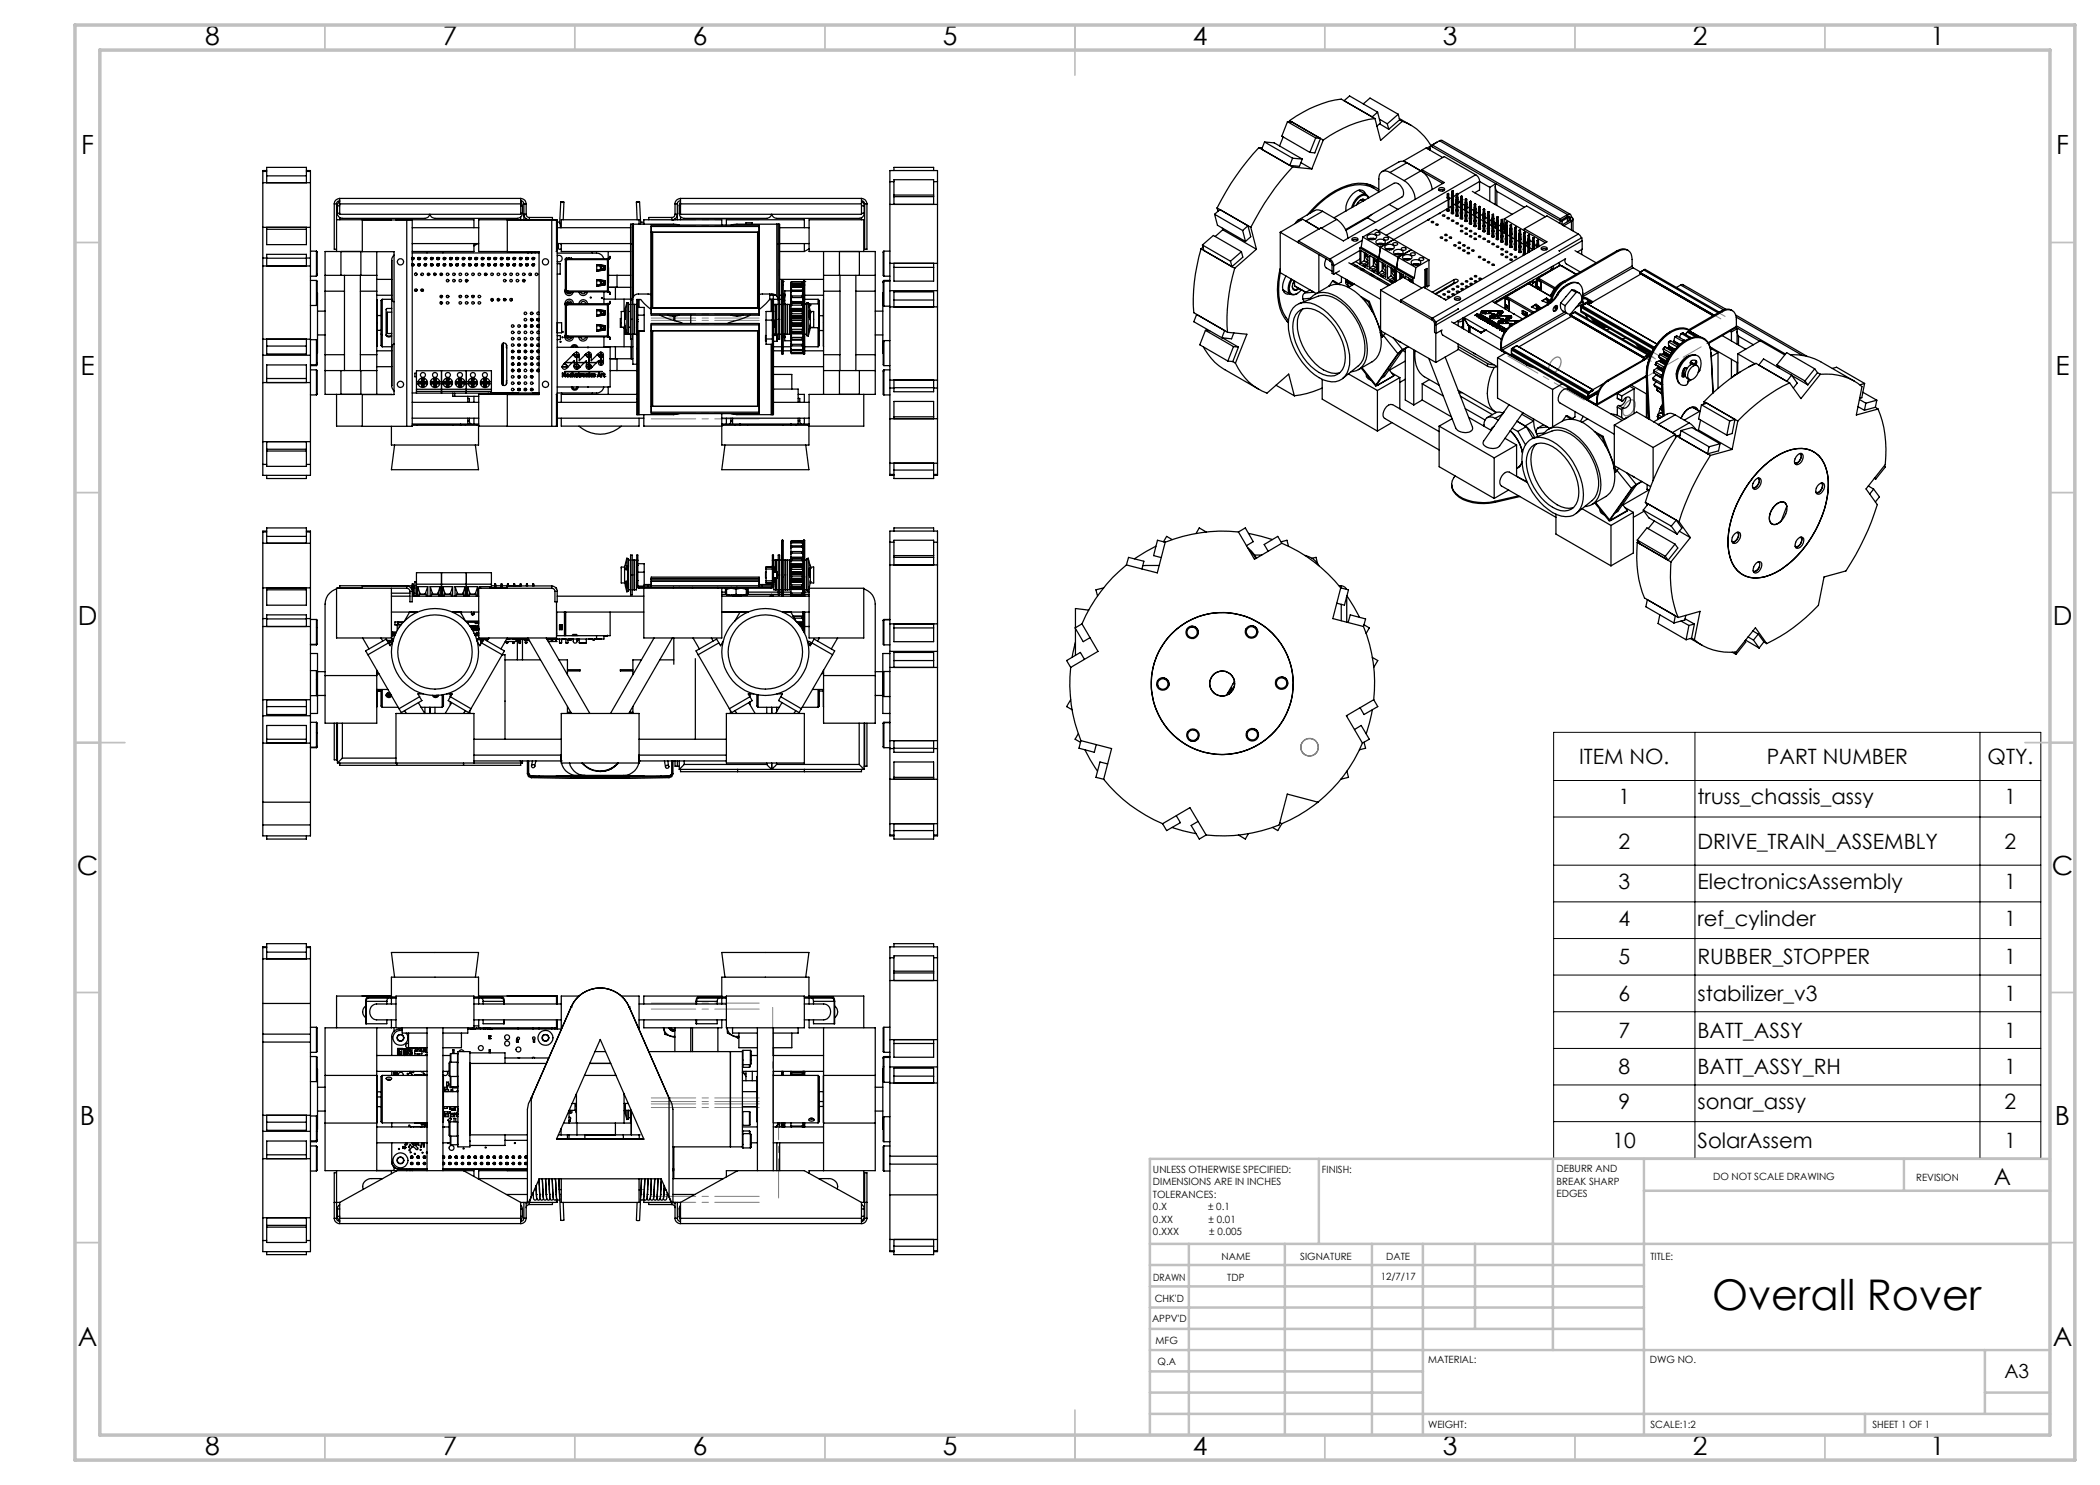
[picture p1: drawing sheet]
<svg xmlns="http://www.w3.org/2000/svg" width="420mm" height="297mm" viewBox="0 0 420 297" stroke-linecap="round" stroke-linejoin="round" font-family="sans-serif">
<defs><g id="words">
<text font-size="8.5" x="342.4" y="262">Overall Rover</text>
<g font-size="5.3">
<text x="41" y="9">8</text>
<text x="88.5" y="9">7</text>
<text x="138.5" y="9">6</text>
<text x="188.5" y="9">5</text>
<text x="238.5" y="9">4</text>
<text x="288.5" y="9">3</text>
<text x="338.5" y="9">2</text>
<text x="386" y="9">1</text>
<text x="16.2" y="30.8">F</text>
<text x="411.2" y="30.8">F</text>
<text x="16.1" y="75">E</text>
<text x="411.1" y="75">E</text>
<text x="15.5" y="125">D</text>
<text x="410.5" y="125">D</text>
<text x="15.4" y="175">C</text>
<text x="410.4" y="175">C</text>
<text x="16" y="225">B</text>
<text x="411" y="225">B</text>
<text x="15.5" y="269.3">A</text>
<text x="410.5" y="269.3">A</text>
<text x="41" y="291">8</text>
<text x="88.5" y="291">7</text>
<text x="138.5" y="291">6</text>
<text x="188.5" y="291">5</text>
<text x="238.5" y="291">4</text>
<text x="288.5" y="291">3</text>
<text x="338.5" y="291">2</text>
<text x="386" y="291">1</text>
</g>
<text font-size="4.7" x="398.8" y="237">A</text>
<g font-size="4.2">
<text x="315.8" y="152.8">ITEM NO.</text>
<text x="353.4" y="152.8">PART NUMBER</text>
<text x="397.5" y="152.8">QTY.</text>
<text x="323.7" y="160.9">1</text>
<text x="339.5" y="160.9">truss_chassis_assy</text>
<text x="400.9" y="160.9">1</text>
<text x="323.7" y="169.7">2</text>
<text x="339.5" y="169.7">DRIVE_TRAIN_ASSEMBLY</text>
<text x="400.9" y="169.7">2</text>
<text x="323.7" y="177.8">3</text>
<text x="339.5" y="177.8">ElectronicsAssembly</text>
<text x="400.9" y="177.8">1</text>
<text x="323.7" y="185.2">4</text>
<text x="339.5" y="185.2">ref_cylinder</text>
<text x="400.9" y="185.2">1</text>
<text x="323.7" y="192.9">5</text>
<text x="339.5" y="192.9">RUBBER_STOPPER</text>
<text x="400.9" y="192.9">1</text>
<text x="323.7" y="200.2">6</text>
<text x="339.5" y="200.2">stabilizer_v3</text>
<text x="400.9" y="200.2">1</text>
<text x="323.7" y="207.5">7</text>
<text x="339.5" y="207.5">BATT_ASSY</text>
<text x="400.9" y="207.5">1</text>
<text x="323.7" y="214.9">8</text>
<text x="339.5" y="214.9">BATT_ASSY_RH</text>
<text x="400.9" y="214.9">1</text>
<text x="323.7" y="221.8">9</text>
<text x="339.5" y="221.8">sonar_assy</text>
<text x="400.9" y="221.8">2</text>
<text x="322.5" y="229.5">10</text>
<text x="339.5" y="229.5">SolarAssem</text>
<text x="400.9" y="229.5">1</text>
</g>
<text font-size="3.9" x="400.9" y="275.5">A3</text>
<g font-size="2">
<text x="230.6" y="234.6">UNLESS OTHERWISE SPECIFIED:</text>
<text x="230.6" y="237.1">DIMENSIONS ARE IN INCHES</text>
<text x="230.6" y="239.6">TOLERANCES:</text>
<text x="264.4" y="234.6">FINISH:</text>
<text x="311.3" y="234.5">DEBURR AND</text>
<text x="311.3" y="237">BREAK SHARP</text>
<text x="311.3" y="239.5">EDGES</text>
<text x="342.6" y="236">DO NOT SCALE DRAWING</text>
<text x="383.2" y="236.1">REVISION</text>
<text x="230.6" y="242.1">0.X</text>
<text x="230.6" y="244.6">0.XX</text>
<text x="241.6" y="242.1">± 0.1</text>
<text x="241.7" y="244.6">± 0.01</text>
<text x="230.6" y="247.1">0.XXX</text>
<text x="241.9" y="247.1">± 0.005</text>
<text x="244.3" y="252">NAME</text>
<text x="260" y="251.9">SIGNATURE</text>
<text x="277.2" y="251.9">DATE</text>
<text x="330.1" y="251.9">TITLE:</text>
<text x="230.6" y="256.1">DRAWN</text>
<text x="245.5" y="256.1">TDP</text>
<text x="276.1" y="255.9">12/7/17</text>
<text x="230.9" y="260.3">CHK'D</text>
<text x="230.4" y="264.4">APPV'D</text>
<text x="231.1" y="268.8">MFG</text>
<text x="231.5" y="273">Q.A</text>
<text x="285.6" y="272.5">MATERIAL:</text>
<text x="330" y="272.5">DWG NO.</text>
<text x="285.6" y="285.5">WEIGHT:</text>
<text x="330.1" y="285.6">SCALE:1:2</text>
<text x="374.5" y="285.6">SHEET 1 OF 1</text>
</g>
</g></defs>
<g fill="none" stroke="#808080" stroke-width=".25">
<path d="M310.4 72.1l.3-.3a.86 .86 0 0 1 1.1-.3 .86 .86 0 0 1 .4 1.1 2.12 2.12 0 0 1-1.9 2l-.1-.1a1.53 1.53 0 0 1 0-2.1zM325.3 80.5l.2-.1a.87 .87 0 0 1 1.1-.4 .87 .87 0 0 1 .4 1.2 2.21 2.21 0 0 1-1.9 1.9 1.13 1.13 0 0 1-.4-1.6z"/>
<circle cx="261.9" cy="149.5" r="1.74"/>
<circle cx="261.9" cy="149.4" r="1.76"/>
</g>
<g fill="none" stroke="#000" stroke-width=".2">
<path d="M310.7 146.5h97.5v85.2h-97.5zM310.7 156.1h97.5M339 146.5v85.2M396 146.5v85.2M310.7 163.4h97.5M310.7 173h97.5M310.7 180.4h97.5M310.7 187.7h97.5M310.7 195h97.5M310.7 202.3h97.5M310.7 209.7h97.5M310.7 217h97.5"/>
<path d="M310.7 224.3h97.5"/>
</g>
<g fill="none" stroke="#c0c0c0" stroke-width=".35">
<path d="M65 5v5M115 5v5M165 5v5M215 5v10M265 5v5M315 5v5M365 5v5M15 48.5h5M410 48.5h5M15 98.5h5M410 98.5h5M15 148.5h10"/>
<path d="M405 148.5h10M15 198.5h5M410 198.5h5M15 248.5h5M410 248.5h5M65 287v5M115 287v5M165 287v5M215 282v10M265 287v5M315 287v5M365 287v5"/>
</g>
<g fill="none" stroke="#c0c0c0" stroke-width=".5">
<path d="M263.8 231.8v17M310.6 231.8v38.2M328.8 231.8v55.2M328.8 238.2h81.2M380.8 231.8v6.4M410 231.8h-180v55.2M230 248.8h180M230 257.3h98.8M230 253h98.8M237.8 248.8v38.2M257 248.8v38.2M274.4 248.8v38.2"/>
<path d="M284.6 248.8v38.2M295 248.8v17M230 265.8h98.8M230 261.5h98.8M230 278.5h54.6M230 274.3h54.6M230 270h180M397 278.5h13M397 270v12.8M230 282.8h180M373 282.8v4.2"/>
</g>
<path d="M15 5h400v287h-400zM20 10h390v277h-390z" fill="none" stroke="#c0c0c0" stroke-width=".7"/>
<path d="M328.9 55l15.3 8.8M329.7 54.5l15.3 8.8M315 63.5l15.3 8.8M315.8 63l15.3 8.8M317.7 79.5l-15.3-8.8M330.8 71.5l-15.3-8.8M331.6 71l-15.3-8.8M316.8 80l-15.2-8.8" fill="none" stroke="#808080" stroke-width=".2" stroke-dasharray="15.2 1.3 1.3 1.3" stroke-dashoffset="8.3"/>
<path d="M347.1 65.4l-10.5 6" fill="none" stroke="#808080" stroke-width=".2" stroke-dasharray="15.2 1.3 1.3 1.3" stroke-dashoffset="11.1"/>
<path d="M319.4 81.1l16.2-9.4" fill="none" stroke="#808080" stroke-width=".2" stroke-dasharray="15.2 1.3 1.3 1.3" stroke-dashoffset="7.7"/>
<g fill="none" stroke="#808080" stroke-width=".2" stroke-dasharray="15.2 1.3 1.3 1.3" stroke-dashoffset="6.3">
<path d="M130.3 43.9h21.5M130.3 45.1h21.5M130.3 63.6h21.5M130.3 64.8h21.5M151.8 64.1h-21.5M151.8 62.9h-21.5M151.8 83.8h-21.5M151.8 82.6h-21.5M130.3 219.6h21.5M151.8 200.6h-21.5M151.8 201.8h-21.5M130.3 239.3h21.5"/>
<path d="M130.3 220.8h21.5M151.8 220.3h-21.5M151.8 221.5h-21.5M130.3 240.5h21.5"/>
</g>
<path d="M155.7 44.8v14.9M155.7 239.6v-14.9" fill="none" stroke="#808080" stroke-width=".2" stroke-dasharray="15.2 1.3 1.3 1.3" stroke-dashoffset="7.4"/>
<path d="M154.5 82.9v-23M154.5 201.5v23" fill="none" stroke="#808080" stroke-width=".2" stroke-dasharray="15.2 1.3 1.3 1.3" stroke-dashoffset="5.6"/>
<g fill="none" stroke="#000" stroke-width=".25">
<path d="M52.6 36.5v9M52.6 34.3v2.2M52.6 36.5h9.5M52.6 34.3h.7M53.3 34.1h-.7v.2M53.3 36.5v-3h8v3M53.3 35.2h8M61.3 34.1h.8v.2M61.3 34.3h.8M62.1 36.5v9M62.1 34.3v2.2M67.9 39.7v1.1"/>
<path d="M67.9 39.7a1.08 1.08 0 0 0-1 1.1M67.9 39.7h36.2M104.1 39.7v1.1M104.1 39.7a1.08 1.08 0 0 1 1.1 1.1M136.1 39.7v1.1M136.1 39.7a1.08 1.08 0 0 0-1.1 1.1M136.1 39.7h36.2M172.3 39.7v1.1M172.3 39.7a1.08 1.08 0 0 1 1.1 1.1M178 36.3v-2.2h9.5v2.2M178 36.3v4.6M178 36.3h.8"/>
<path d="M178.8 34.1v-.6h7.9v.6M178.8 39.3h7.9M178.8 39h7.9M186.7 36.3h.8M187.5 36.3v4.6M251.8 29.5a51.5 51.5 0 0 0-8.4 12.1M251.8 29.5l6.7 3.9M251.8 29.5l.6 .1M252.9 28.4l1.9 .2 5.7 3.2M252.9 28.4l5.6 3.2M252.9 28.4l-.6 1.4M256.6 27.4l-.7 1.8"/>
<path d="M257.5 24.3l-1.1 2.9 5.6 3.3M257.5 24.3l5.6 3.3M257.5 24.3l1 .1M257.9 24.1l6.8 3.9M257.9 24.1l-.1 .3M258.5 33.4a53.5 53.5 0 0 0-8.3 12.1M258.5 31.6l2 .2M258.5 31.6l-.5 1.5 1.9 .2 .6-1.5M258.5 33.4l3.9 .4M260.2 32.5l2.2 1.3M263.1 27.6l1 .1-1.1 2.9-1-.1M263.1 27.6l-1.1 2.9"/>
<path d="M264.7 28l-2.3 5.8M268.8 20.1l1.1-.9 5.6 3.2M271.7 38.1l1.6 .8M271.9 38l.1 .2M272.3 40l.4 .2M272.6 39.9l.4 .1M272.6 39.9l-.5 .1-.5 .5M272.6 39.9l.2 .2M272.6 39.9l-.6 .2M272.7 20.8l1.3-1.2 5.6 3.3M273.2 38.9a1.23 1.23 0 0 0-2.2-.5 4.3 4.3 0 0 0-1.8 3.8M273.3 36.8l1.6 .9"/>
<path d="M273.7 39.6a1.11 1.11 0 0 0-1-.6 1.11 1.11 0 0 0-1 .6 3.8 3.8 0 0 0-1.1 1.8M273.8 39.6a1.03 1.03 0 0 0-1.8-.5 3.9 3.9 0 0 0-1.7 2.4M274.1 37l.6 .6M275 23.7a23.2 23.2 0 0 0-10.3 4.3M275 23.7l-6.7-3.9a23.2 23.2 0 0 0-10.4 4.3M275 23.7l1.1 4.4 4.4-3.8M275.5 22.4l-1.1 1M275.5 22.4l.6 2.2-.7 .6M275.8 38.3a6.5 6.5 0 0 0-7.2-.7 18.5 18.5 0 0 0-6.6 5M275.8 37.9a6.9 6.9 0 0 0-7.6-.3 20.3 20.3 0 0 0-6.8 5.4M275.9 23.8l1.6 1M275.9 24.8l1.8 1.1"/>
<path d="M276.4 34.3l3.4-1.9a1.55 1.55 0 0 1 1.6 .2l-3.4 1.9M277.5 24.8l.2 1.1M278 34.5a1.35 1.35 0 0 0-1.6-.2 1.35 1.35 0 0 0-.6 1.5v2.6M278 34.5l2.8 1.6M279.6 22.9l.3 1.1M279.6 22.9l-2.1 1.9M279.9 23.7l2.3 1.3M279.9 24l-2.2 1.9M279.9 24l.6 .3M280.5 24.3a10.4 10.4 0 0 1 5.7 4.8l-.9 .6M280.7 32.2l3.7 2.1M280.7 32.2v.1"/>
<path d="M280.8 36.1l3.4-1.9a5 5 0 0 1 2.2 3.7M280.8 36.1a4.8 4.8 0 0 1 2.2 3.8M284.4 33.9l4.5 2.6-20.2 11.7-4.5-2.6-4.5 2.6M284.4 33.9l4.5-2.6 6.2 3.7M284.4 33.9v.4M284.4 34.3l4.1 2.4M286 29.7v.3M286 29.6l-.4 .2M286.3 29.1l-.3 .4v.6M286.3 29.1l.2 .1M286.5 29l25.5 14.8M286.5 29v.4l25.5 14.8"/>
<path d="M287.3 28.5l-1 .6M287.8 38.1l.5-.2 .6 .2M287.9 37.6l.4-.1 .6 .2a.57 .57 0 0 1-.6 .5 .57 .57 0 0 1-.5-.5zM287.9 28.1l.5-.1 25.6 14.9M287.9 28.1l-1.4 .9M287.9 28.1l25.6 14.8M288.5 36.7h.1M288.5 37.9v.3M288.5 31.5l-3.3-1.9-4.5 2.6M289.5 38.8l-.1 .8M289.5 38.8l.1 .1M289.6 38.9v.7"/>
<path d="M289.6 38.7h.1M289.6 39.6v2.6M289.7 38.7v.1M289.7 38.7l-.2 .1M289.7 38.8l-.1 .1M289.7 38.8l.1 .8M289.8 39.6h-.2M289.8 39.6v2.6M290.3 39.5l-.5 .3M290.4 38.3l-.1 .8M290.4 38.3l.1 .1M290.5 39.4l-.1-.1-.1 3.4"/>
<path d="M290.5 39.4v.8M290.5 38.4v.8M290.5 39.2h.1M290.6 39.2v.1M290.6 38.2v.1M290.6 38.2l-.2 .1M290.6 39.2l-.2 .1M290.6 39.3l-.1 .1M290.6 39.3l.1 .8-.2 .1M290.6 38.3l-.1 .1M290.6 38.3l.1 .7M290.7 39v3.7"/>
<path d="M290.7 39l-.2 .2M291.3 39l-.6 .3M291.3 38.8l-.1 4.4M291.3 38.8l.1 .1M291.3 39.8l-.1 .8M291.3 39.8l.1 .1M291.4 38.9v.7M291.4 39.9v.8M291.4 38.7h.1M291.4 39.7h.1M291.4 38.7l-.1 .1M291.4 39.6v.1"/>
<path d="M291.5 38.7v.1M291.5 39.7v.2M291.5 39.7l-.2 .1M291.5 38.8l-.1 .1M291.5 38.8l.1 .8M291.5 39.9h-.1M291.5 39.9l.1 .7-.2 .1M291.6 39.6h-.2M291.6 39.6v3.6M292.3 39.4l-.1-.1-.1 .7v3.7M292.3 39.4v.8M292.3 39.2h.1"/>
<path d="M292.3 39.2l.1 .1M292.3 39.2l-.1 .1M292.4 39.3l-.1 .1M292.4 39.3l.1 .8M292.6 39.9l-.1 .1M293.1 39.8l-.1 4.5M293.1 39.8l.1 .1M293.2 39.9v.8M293.2 39.7h.1M293.2 39.7l-.1 .1M293.3 39.7v.2M293.3 39.9h-.1"/>
<path d="M293.3 39.9l.1 .7M294.5 38.3l7.9 4.6M295.1 35a1.56 1.56 0 0 1 .8 1.3M295.1 35l-19.4 11.2M295.9 36.3v1.7l-.9 .6M295.9 36.3l2.1 1.2M295.9 36.3l-4.4 2.5M298 37.5v2.8M299 37.3v3.6M299.2 36.7l-1.2 .8M299.2 36.8l-.2 .5 .4 1M299.4 38.3v2.8"/>
<path d="M299.4 38.3l5.5 3.1M52.6 53.2v14.6M52.6 45.5v7.7M52.6 51.6h.7M52.6 53.2h9.5M52.6 45.5h9.5M53.3 45.5v3.4h8v-3.4M53.3 53.2v-2.3h8v2.3M53.3 51.6h8M53.3 45.9h8M61.3 51.6h.8M62.1 53.2v14.6"/>
<path d="M62.1 45.5v7.7M62.1 56.1h1.2M62.1 50.2h1.2M62.1 55.2h1.2M63.3 56.1l.1 .1v4.7l-.1 .2M63.3 56.1v5M63.3 50.2a5 5 0 0 1 .1 2.5v2.4l-.1 .1M63.3 50.2v5M63.4 58.6v12M65 55.1h3.2M65 55.1v3.1M65 58.2v12.7"/>
<path d="M65 58.2h3.9M66.9 40.8v9h.4M66.9 40.8h.4M67.3 50.3h-2.3v4.8M67.3 40.8v9.5M67.3 44h11M67.3 50.3h5.2M67.5 42.6a1.01 1.01 0 0 0 1 1.1h16.5l.5-.2 .4-.6M67.5 41.2v1.4M67.5 41.2h.4M67.5 42.6h.4M67.9 40.1a.66 .66 0 0 0-.6 .7"/>
<path d="M67.9 40.3l-.3 .5-.1 .4M67.9 40.8v2.1h36.2v-2.1M67.9 43.5v.5M67.9 40.8h36.2M68.2 55.1h4M68.2 50.3v4.8M68.9 55.1v19M72.1 55.1v19M72.1 58.2h3.3M72.2 55.1h3.2M72.2 50.3v4.8M75.4 55.1v3.1"/>
<path d="M75.4 59.9v9.4M75.4 50.3v4.8M75.4 58.2v12.7M75.4 59.1h3M75.4 55.9h3M76.4 59.9l2-.1v.3l.4 .3M76.4 59.9v9.5M76.4 59.9l-.2 .2v9l.2 .3M78.8 51l-.4 .8v25.6l.4 .8M79.2 44h15.6v1.5M81.4 44h1v41.3h-1M81.4 44v41.3"/>
<path d="M81.4 44h-8.9v6.3h6.3v28.6h-11.5M82.4 52.9h.1M82.4 51.5a.25 .25 0 0 1 .4 .2 .25 .25 0 0 1-.4 .3M82.4 52.7a.25 .25 0 0 1 .4 .3 .25 .25 0 0 1-.4 .2M82.4 45.5h13.3M82.4 48.7h13.3M82.4 51.5h.3M82.4 52.8h.3M82.4 50.6h25.4M82.5 53.1h.1M82.5 52.9h.1M82.5 51.6h.1"/>
<path d="M82.5 51.8h.1M82.5 51.6h-.1v.2h.1M82.5 51.6v.2M82.5 52.9v.2M82.6 52.9h.1M82.6 53.1h.1M82.6 51.8h.1M82.6 51.6h.1M82.6 51.6v.2M82.6 52.9v.2M82.7 51.6h.1M82.7 53.1h.1"/>
<path d="M82.7 51.8h.1M82.7 51.6v.2M82.7 52.8v.3M82.7 52.8l-.1 .1M82.8 52.9h-.4v.2h.1M83.1 54.6h.2M83.4 57.9l-.1 .1 .1 .1M83.4 58.1h-.3v.2M83.6 51.8h.1M83.6 51.6h.1M83.6 52.9h.4M83.6 53.1h.1"/>
<path d="M83.6 51.6v.2M83.6 52.8v.3M83.6 51.5h.4M83.6 52.8h.4M83.6 52.8l.1 .1M83.7 52.9h.1M83.7 51.6h.1M83.7 51.8h.1M83.7 53.1h.1M83.7 51.6v.2M83.7 52.9v.2M83.8 51.8h.1"/>
<path d="M83.8 51.6h.1M83.8 52.9h.1M83.8 53.1h.1M83.8 51.6v.2M83.8 52.9v.2M83.9 52.9h.1M83.9 53.1h.1M83.9 51.8h.1M83.9 51.6h.1M83.9 51.6v.2M83.9 52.9v.2M84 51.6h.1"/>
<path d="M84 51.8h.1M84 53.1h.1M84 51.6v.2M84 52.8v.3M84 52.8l-.1 .1M84.2 55l.1 .1M84.7 58.1l-.1 .1M84.8 51.8h.1M84.8 51.6h.1M84.8 52.9h.5M84.8 53.1h.1M84.9 51.6h.1"/>
<path d="M84.9 53.1h.1M84.9 51.8h.1M84.9 51.6v.2M84.9 52.8v.3M84.9 51.5h.3M84.9 52.8h.3M84.9 52.8v.1M84.9 52.9h.1M85 51.6h.1M85 51.8h.1M85 53.1h.1M85 51.6v.2"/>
<path d="M85.1 51.8h.1M85.1 51.6h.1M85.1 52.9l-.1 .2M85.1 52.9h.1M85.1 53.1h.1M85.1 51.6v.2M85.1 52.9v.2M85.2 52.9h.1M85.2 53.1h.1M85.2 51.8h.1M85.2 51.6h.1M85.2 51.6v.2"/>
<path d="M85.2 52.9v.2M85.2 52.8v.3M85.2 52.8v.1M85.4 50.3v.3M86.1 52.9h.1M86.1 53.1h.1M86.1 51.8h.1M86.1 51.6h.1M86.2 51.6h.1M86.2 52.9h.4M86.2 53.1h.1M86.2 51.6v.2"/>
<path d="M86.2 52.8v.3M86.2 51.8h.1M86.2 51.5h.3M86.2 52.8h.3M86.2 52.8v.1M86.2 52.9h.1M86.3 53.1h.1M86.3 51.6h.1M86.3 51.8h.1M86.3 51.6v.2M86.3 52.9h.1M86.3 52.9v.2"/>
<path d="M86.4 52.9h.1M86.4 51.6v.2M86.4 52.9v.2M86.4 53.1h.1M86.4 51.8h.1M86.4 51.6h.1M86.5 51.6h.1M86.5 53.1h.1M86.5 51.8h.1M86.5 51.6v.2M86.5 52.8v.3M86.5 52.8l-.1 .1"/>
<path d="M86.8 54.7h.1v.2l-.2-.1M87.4 51.6h.1M87.4 51.8h.1M87.4 52.9h.4M87.4 53.1h.1M87.5 51.6h.1M87.5 53.1h.1M87.5 51.8h.1M87.5 51.6v.2M87.5 52.8v.3M87.5 51.5h.3M87.5 52.8h.3"/>
<path d="M87.5 52.8v.1M87.5 52.9h.1M87.5 52.9v.2M87.6 51.6h.1M87.6 51.8h.1M87.6 53.1h.1M87.6 52.9h.1M87.6 51.6v.2M87.6 52.9v.2M87.7 52.9h.1M87.7 53.1h.1M87.7 51.8h.1"/>
<path d="M87.7 51.6h.1M87.7 51.6v.2M87.7 52.9v.2M87.8 51.6h.1M87.8 51.8h.1M87.8 53.1h.1M87.8 51.6v.2M87.8 52.8v.3M87.8 52.8l-.1 .1M88.4 59.2h-.1v.3M88.6 50.3v.3M88.7 51.8h.1"/>
<path d="M88.7 51.6h.1M88.7 52.9h.4M88.7 53.1h.1M88.7 51.6v.2M88.7 52.8v.3M88.7 51.5h.3M88.7 52.8h.3M88.7 52.8l.1 .1M88.8 52.9h.1M88.8 51.8h.1M88.8 51.6h.1M88.8 53.1h.1"/>
<path d="M88.8 51.6v.2M88.9 51.6h.1M88.9 51.8h.1M88.9 52.9h.1M88.9 53.1h.1M88.9 52.9l-.1 .2M88.9 51.6v.2M88.9 52.9v.2M89 52.9h.1M89 53.1h.1M89 51.8h.1M89 51.6h.1"/>
<path d="M89 51.6v.2M89 52.9v.2M89 52.8v.3M89 52.8v.1M89.3 59.2h.4M89.5 55.9h.2M89.9 52.9h.5M89.9 53.1h.1M89.9 51.8h.1M89.9 51.6h.1M90 51.6h.1M90 53.1h.1"/>
<path d="M90 51.6v.2M90 52.8v.3M90 51.8h.1M90 51.5h.3M90 52.8h.3M90 52.8v.1M90 52.9h.1M90.1 52.9h.1M90.1 53.1h.1M90.1 51.8h.1M90.1 51.6h.1M90.1 51.6v.2"/>
<path d="M90.1 52.9v.2M90.2 52.9h.1M90.2 53.1h.1M90.2 51.6v.2M90.2 52.9v.2M90.2 51.8h.1M90.2 51.6h.1M90.3 51.6h.1M90.3 53.1h.1M90.3 51.8h.1M90.3 51.6v.2M90.3 52.8v.3"/>
<path d="M90.3 52.8l-.1 .1M91.2 51.8h.1M91.2 51.6h.1M91.2 52.9h.5M91.2 53.1h.1M91.3 51.6h.1M91.3 53.1h.1M91.3 51.8h.1M91.3 51.6v.2M91.3 52.8v.3M91.3 51.5h.3M91.3 52.8h.3"/>
<path d="M91.3 52.8v.1M91.3 52.9h.1M91.4 51.6h.1M91.4 51.8h.1M91.4 52.9h.1M91.4 53.1h.1M91.4 52.9l-.1 .2M91.4 51.6v.2M91.4 52.9v.2M91.5 52.9h.1M91.5 53.1h.1M91.5 51.6v.2"/>
<path d="M91.5 52.9v.2M91.5 51.8h.1M91.5 51.6h.1M91.6 51.6h.1M91.6 51.8h.1M91.6 53.1h.1M91.6 51.6v.2M91.6 52.8v.3M91.6 52.8l-.1 .1M91.9 59.2h.4M92.5 51.8h.1M92.5 51.6h.1"/>
<path d="M92.5 53.1h.1M92.5 52.9h.1M92.5 52.9h.4M92.5 51.6v.2M92.5 52.8v.3M92.5 51.5h.4M92.5 52.8h.4M92.5 52.8l.1 .1M92.6 52.9h.1M92.6 51.8h.1M92.6 51.6h.1M92.6 53.1h.1"/>
<path d="M92.6 51.6v.2M92.7 51.6h.1M92.7 51.8h.1M92.7 52.9l-.1 .2M92.7 53.1h.1M92.7 52.9h.1M92.7 51.6v.2M92.7 52.9v.2M92.8 52.9h.1M92.8 53.1h.1M92.8 51.8h.1M92.8 51.6h.1"/>
<path d="M92.8 51.6v.2M92.8 52.9v.2M92.9 51.6h.1M92.9 51.8h.1M92.9 53.1h.1M92.9 51.6v.2M92.9 52.8v.3M92.9 52.8l-.1 .1M93.1 56.3l.2-.1-.1 .2M93.1 59.2h.4M93.7 51.8h.1M93.7 51.6h.1"/>
<path d="M93.7 53.1h.1M93.7 52.9h.5M93.8 51.6h.1M93.8 53.1h.1M93.8 51.8h.1M93.8 51.6v.2M93.8 52.8v.3M93.8 51.5h.3M93.8 52.8h.3M93.8 52.8v.1M93.8 52.9h.1M93.9 51.8h.1"/>
<path d="M93.9 51.6h.1M93.9 53.1h.1M93.9 52.9h.1M93.9 51.6v.2M93.9 52.9v.2M93.9 51.6h.2M93.9 51.8h.2M93.9 53.1h.2M93.9 52.9h.2M94.1 52.9h.1M94.1 53.1h.1M94.1 51.8h.1"/>
<path d="M94.1 51.6h.1M94.1 51.6v.2M94.1 52.9v.2M94.1 52.8v.3M94.1 52.8v.1M94.4 59.2h.4M94.8 48.7v1.6h-12.4M95 53.1h.1M95 52.9h.5M95 51.6h.1M95 51.8h.1M95.1 51.6h.1"/>
<path d="M95.1 53.1h.1M95.1 51.8h.1M95.1 51.6v.2M95.1 52.8v.3M95.1 51.5h.3M95.1 52.8h.3M95.1 52.8v.1M95.1 52.9h.1M95.2 52.9l-.1 .2M95.2 53.1h.1M95.2 52.9h.1M95.2 51.6h.1"/>
<path d="M95.2 51.8h.1M95.2 51.6v.2M95.2 52.9v.2M95.3 52.9h.1M95.3 53.1h.1M95.3 51.8h.1M95.3 51.6h.1M95.3 51.6v.2M95.3 52.9v.2M95.4 51.6h.1M95.4 53.1h.1M95.4 51.8h.1"/>
<path d="M95.4 51.6v.2M95.4 52.8v.3M95.4 52.8l-.1 .1M95.6 48.7l-.8 .5M96.3 51.6h.1M96.3 51.8h.1M96.3 52.9h.4M96.3 53.1h.1M96.3 51.6v.2M96.3 52.8v.3M96.3 51.5h.4M96.3 52.8h.4"/>
<path d="M96.3 52.8l.1 .1M96.4 52.9h.1M96.4 51.6h.1M96.4 51.8h.1M96.4 53.1h.1M96.4 51.6v.2M96.4 52.9v.2M96.5 51.6h.1M96.5 51.8h.1M96.5 52.9h.1M96.5 53.1h.1M96.5 51.6v.2"/>
<path d="M96.5 52.9v.2M96.6 52.9h.1M96.6 53.1h.1M96.6 51.8h.1M96.6 51.6h.1M96.6 51.6v.2M96.6 52.9v.2M96.7 51.6h.1M96.7 51.8h.1M96.7 53.1h.1M96.7 51.6v.2M96.7 52.8v.3"/>
<path d="M96.7 52.8l-.1 .1M97.5 52.9h.5M97.5 53.1h.1M97.5 51.6h.1M97.5 51.8h.1M97.6 51.6h.1M97.6 53.1h.1M97.6 51.6v.2M97.6 52.8v.3M97.6 51.8h.1M97.6 51.5h.3M97.6 52.8h.3"/>
<path d="M97.6 52.8v.1M97.6 52.9h.1M97.7 53.1h.1M97.7 51.6h.1M97.7 51.8h.1M97.7 51.6v.2M97.8 52.9h.1M97.8 53.1h.1M97.8 52.9l-.1 .2M97.8 51.6h.1M97.8 51.8h.1M97.8 51.6v.2"/>
<path d="M97.8 52.9v.2M97.9 52.9h.1M97.9 53.1h.1M97.9 51.6v.2M97.9 52.9v.2M97.9 51.8h.1M97.9 51.6h.1M97.9 52.8v.3M97.9 52.8v.1M98.8 51.6h.1M98.8 51.8h.1M98.8 52.9h.1"/>
<path d="M98.8 53.1h.1M98.9 51.6h.1M98.9 52.9h.4M98.9 53.1h.1M98.9 51.8h.1M98.9 51.6v.2M98.9 52.8v.3M98.9 51.5h.3M98.9 52.8h.3M98.9 52.8v.1M98.9 52.9h.1M99 51.6h.1"/>
<path d="M99 51.8h.1M99 53.1h.1M99 51.6v.2M99 52.9v.2M99 52.9h.1M99.1 52.9h.1M99.1 53.1h.1M99.1 51.8h.1M99.1 51.6h.1M99.1 51.6v.2M99.1 52.9v.2M99.2 51.6h.1"/>
<path d="M99.2 51.8h.1M99.2 53.1h.1M99.2 51.6v.2M99.2 52.8v.3M99.2 52.8l-.1 .1M99.7 59.7h-.1M100.1 51.6h.1M100.1 51.8h.1M100.1 52.9h.4M100.1 53.1h.1M100.2 51.6h.1M100.2 53.1h.1"/>
<path d="M100.2 51.8h.1M100.2 51.6v.2M100.2 52.8v.3M100.2 51.5h.3M100.2 52.8h.3M100.2 52.8v.1M100.2 52.9h.1M100.2 52.9v.2M100.3 51.6h.1M100.3 51.8h.1M100.3 53.1h.1M100.3 52.9h.1"/>
<path d="M100.3 51.6v.2M100.3 52.9v.2M100.4 52.9h.1M100.4 51.6v.2M100.4 52.9v.2M100.4 53.1h.1M100.4 51.8h.1M100.4 51.6h.1M100.5 51.6h.1M100.5 51.8h.1M100.5 53.1h.1M100.5 51.6v.2"/>
<path d="M100.5 52.8v.3M100.5 52.8l-.1 .1M100.8 59.7h.3v.4h-.4M101.4 52.9h.4M101.4 53.1h.1M101.4 51.6h.1M101.4 51.8h.1M101.4 51.6v.2M101.4 52.8v.3M101.4 51.5h.3M101.4 52.8h.3M101.4 52.8l.1 .1"/>
<path d="M101.5 52.9h.1M101.5 50.3h-5.8v-6.3h15.6l-.1 6.3M101.5 53.1h.1M101.5 51.6h.1M101.5 51.8h.1M101.5 51.6v.2M101.6 52.9l-.1 .2M101.6 53.1h.1M101.6 52.9h.1M101.6 51.6h.1M101.6 51.8h.1M101.6 51.6v.2"/>
<path d="M101.6 52.9v.2M101.7 52.9h.1M101.7 53.1h.1M101.7 51.8h.1M101.7 51.6h.1M101.7 51.6v.2M101.7 52.9v.2M101.7 52.8v.3M101.7 52.8v.1M102.2 59.7l.2 .1M102.6 53.1h.1M102.6 52.9h.5"/>
<path d="M102.6 51.6h.1M102.6 51.8h.1M102.7 51.6h.1M102.7 53.1h.1M102.7 51.8h.1M102.7 51.6v.2M102.7 52.8v.3M102.7 51.5h.3M102.7 52.8h.3M102.7 52.8v.1M102.7 52.9h.1M102.8 52.9h.1"/>
<path d="M102.8 53.1h.1M102.8 51.6h.1M102.8 51.8h.1M102.8 51.6v.2M102.8 52.9v.2M102.9 52.9h.1M102.9 53.1h.1M102.9 51.8h.1M102.9 51.6h.1M102.9 51.6v.2M102.9 52.9v.2M103 51.6h.1"/>
<path d="M103 53.1h.1M103 51.8h.1M103 51.6v.2M103 52.8v.3M103 52.8l-.1 .1M103.9 52.9h.5M103.9 53.1h.1M103.9 51.8h.1M103.9 51.6h.1M104 51.6h.1M104 51.6v.2M104 52.8v.3"/>
<path d="M104 53.1h.1M104 51.8h.1M104 51.5h.3M104 52.8h.3M104 52.8v.1M104 52.9h.1M104.1 52.9h.1M104.1 53.1h.1M104.1 52.9l-.1 .2M104.1 51.8h.1M104.1 51.6h.1M104.1 51.6v.2"/>
<path d="M104.1 52.9v.2M104.1 40.1a.66 .66 0 0 1 .7 .7M104.1 40.4l.4 .8M104.1 43.4v.6M104.1 41.2h.4M104.1 42.6h.4M104.2 52.9h.1M104.2 51.6v.2M104.2 52.9v.2M104.2 53.1h.1M104.2 51.8h.1M104.2 51.6h.1"/>
<path d="M104.3 51.6h.1M104.3 53.1h.1M104.3 51.8h.1M104.3 51.6v.2M104.3 52.8v.3M104.3 52.8l-.1 .1M104.5 42.6a1.09 1.09 0 0 1-1 1.1h-16.5l-.7-.3-.3-.5M104.5 41.2v1.4M104.8 40.8h.4M104.8 40.8v3.2M105 56.1h-.2v.3M105.2 52.9h.1"/>
<path d="M105.2 53.1h.1M105.2 51.8h.1M105.2 51.6h.1M105.2 42.9h-.4a1.08 1.08 0 0 0 1.1 1.1v-.5M105.2 42.9a.6 .6 0 0 0 .7 .6M105.2 52.9h.4M105.2 40.8v2.1M105.2 43.8v.2M105.2 51.6v.2M105.2 52.8v.3M105.2 51.5h.4M105.2 52.8h.4"/>
<path d="M105.2 52.8l.1 .1M105.3 52.9h.1M105.3 53.1h.1M105.3 51.8h.1M105.3 51.6h.1M105.3 51.6v.2M105.4 52.9l-.1 .2M105.4 52.9h.1M105.4 53.1h.1M105.4 51.8h.1M105.4 51.6h.1M105.4 51.6v.2"/>
<path d="M105.4 52.9v.2M105.5 43.9h.1zM105.5 52.9h.1M105.5 43.9v.1M105.5 50.3v.3M105.5 51.6v.2M105.5 52.9v.2M105.5 53.1h.1M105.5 51.8h.1M105.5 51.6h.1M105.6 51.6h.1M105.6 53.1h.1"/>
<path d="M105.6 51.8h.1M105.6 51.6v.2M105.6 52.8v.3M105.6 52.8l-.1 .1M105.7 44h.1M105.7 50.3v.3M105.9 43.5h4.6v.5M106.3 50.3v.3M106.3 55l-.2 .1M106.4 50.3v.3M106.4 52.9h.5M106.4 53.1h.1"/>
<path d="M106.4 51.6h.1M106.4 51.8h.1M106.5 51.6h.1M106.5 53.1h.1M106.5 51.8h.1M106.5 51.6v.2M106.5 52.8v.3M106.5 51.5h.3M106.5 52.8h.3M106.5 52.8v.1M106.5 52.9h.1M106.6 52.9h.1"/>
<path d="M106.6 53.1h.1M106.6 51.6h.1M106.6 51.8h.1M106.6 51.6v.2M106.6 52.9v.2M106.6 52.9h.2M106.6 53.1h.2M106.6 51.6h.2M106.6 51.8h.2M106.8 52.9h.1M106.8 53.1h.1M106.8 51.8h.1"/>
<path d="M106.8 51.6h.1M106.8 51.6v.2M106.8 52.9v.2M106.8 52.8v.3M106.8 52.8v.1M107.1 50.3l-.1 .3M110.3 44h.9M110.3 44h-8.8v6.3h6.3v28.6h-12.1v6.3l14.6 .1M110.3 44v41.3M111.3 44h.1v41.3h-1.1M111.4 44.5h.5l.2 1M111.4 51.1a.66 .66 0 0 1 1 .6 .66 .66 0 0 1-1 .6"/>
<path d="M111.4 50.6h7.9l.6 .1 .5 .3 .4 .7M111.4 45.5h14.7M111.4 48.7h14.7M111.4 52.7h.6v2.1h-.6M111.6 49.4v-.7l.1 .9a.33 .33 0 0 0 .2 .2 .33 .33 0 0 0 .4-.1M111.7 49.6l-.3 .2M112.1 40.4h.7zM112.1 40.4l-.2 4.2M112.2 48.7l.1 .3M112.3 48.7v1.6h13.8M112.8 40.4l-.2 3.6M113.1 51.9h.2"/>
<path d="M113.1 58.2h.2M113.1 57.9a.85 .85 0 0 0 .4 1.2 .85 .85 0 0 0 1.2-.7M113.2 58.3l.1 .1M113.2 51.9v.1M113.2 58.1v.2M113.2 58.3h.1M113.2 58.3h.4M113.2 51.9h.4M113.3 51.9v6.3M113.3 58.3v.1M113.3 58.2h8.2M113.3 51.9h8.2"/>
<path d="M113.3 58.4h8.2M113.4 58.5l.4 .3 .4-.3M113.6 51.7v.2M113.6 58.2v.2M113.8 51.6l-.7 .1v6.7l.7 .1M113.8 51.6v.1h-.6v.2M113.8 51.6h.5v.1M113.8 58.4h.5v.1h-.5zM115.8 58.4a.85 .85 0 0 0 .8 .7 .85 .85 0 0 0 .9-.7M116.1 58.4a.51 .51 0 0 0 .5 .4 .51 .51 0 0 0 .5-.4M118.5 50.3v.3M119.3 55.9l1.7 .2 .1 .8-1.8 .3z"/>
<path d="M119.3 52.9l1.7 .3 .1 .7-1.8 .3zM119.3 55.9l1.7 .3M119.3 56.1l.8 .1M119.3 53.1l.8 .1M119.5 52.9l1.5 .2M120.1 53.2h.1M120.1 56.2h.1M120.1 53.2v.7M120.1 56.2v.7M120.1 56.9l-.8 .1M120.1 53.9l-.8 .1M120.2 53.2v.7h-.1"/>
<path d="M120.2 56.2v.7h-.1M120.2 56.3h.1M120.2 53.9h.1M120.2 53.3h.1M120.2 56.9h.1M120.3 53.3l.5 .1M120.3 56.3l.5 .1M120.5 53.3l.3 .1M120.5 56.3l.3 .1M120.8 56.4h.1M120.8 53.4v.4M120.8 56.4v.4"/>
<path d="M120.8 53.4h.1M120.8 53.8h.1M120.8 53.8h-.5M120.8 56.8h-.5M120.8 56.8h.1M120.8 58.4v2.3M120.8 59.8h2.3M120.8 53.8h-.3M120.8 56.8h-.3M121 54l-1.7 .2M121 57l-1.5 .2M121.5 51.7v.2"/>
<path d="M121.5 58.2v.2M121.5 51.9h.1M121.5 58.2v.1M121.5 52.1l.1 6M121.5 52h.1v1.5M121.5 51.9v6.3M121.5 53.5h.2v3.1h-.2M121.5 52.3h.1M121.5 58.3h.5v.5h-.1v-.4h-.3M121.5 58.2l.1 .1M121.5 58.3h.1M121.5 51.7h-8.2v.2"/>
<path d="M121.5 51.7h.1M121.6 53.5v3.1M121.6 57.7h.1M121.6 52.5h.1M121.6 57.8l-.1 .1M121.6 51.7l.3-.1v-.3h.1v.4l-.5 .1M121.6 51.9h-.1M121.6 51.7v.3M121.6 58.3l-.1 .2M121.6 56.6v1.6M121.6 57.5h4.5M121.6 50.3v1.4"/>
<path d="M121.6 58.3h.1M121.7 55.1h4.4M123.1 59.8h3M123.1 57.5v2.3M123.4 55.1v2.4M124.8 59.8v2.5M126.1 48.8h.3M126.1 48.8v15.1M126.4 44.8h-.3v4M126.4 44.8v4M126.4 44.8h.3M126.4 48.8v15.1"/>
<path d="M126.5 59.8h.1M126.6 59.5v1.4M126.7 59.3l-.3 .8M126.7 44.8h8l1.2 .2M126.7 44.8v14.5M127.3 40.4h.6zM127.3 40.4l.1 3.6M127.6 59.9v4M127.6 59.9h-.2v4M127.6 59.9h.2M127.8 59.9h.3l.7 .8 1.4 1.2M127.8 44.8v-.8h-15.5v1.5"/>
<path d="M127.8 59.9v1.6M127.9 40.4l.2 4.2M128.7 44.7l-.1-.2-.3-.1-.2 .4M128.8 44.6l-.1 .2M128.8 44.8v-.8h15.6v1M130.2 58.9l-.4-.1h-2.1a1.15 1.15 0 0 0-1 .5M130.2 45h21.6v18h-21.6zM130.2 46.5h21.6M130.2 45.3h21.6M130.5 46.5v15.1M134.4 43.5h-4.6v.5M134.6 44h.1"/>
<path d="M135 42.9a.6 .6 0 0 1-.6 .6M135 42.9h.5a1.08 1.08 0 0 1-1.1 1.1v-.5M135 40.8v2.1M135 43.8v.2M135 40.8h.5M135.5 40.8v3.2M135.9 42.6a1.02 1.02 0 0 0 .9 1.1h16.6l.7-.3 .2-.5M135.9 41.2v1.4M135.9 41.2h.2M135.9 42.6h.2M136.1 40.1a.66 .66 0 0 0-.6 .7M136.1 40.5l-.2 .7"/>
<path d="M136.1 40.8v2.1h36.2v-2.1M136.1 43.3v.7M136.1 40.8h36.2M145.3 45v-1h15.6v1.5M149.2 44.8v-.2h1.3v.2M151.5 46.5v15.1M151.8 58.9l.4-.1h2.2a1.05 1.05 0 0 1 1 .5M154 59.1h1.1M154 59.9h1.6M154 58.8v1.1M154.2 59.9h.3M154.2 59.9h-.3l-2.1 2"/>
<path d="M154.2 59.9v2.4M154.5 59.9v4M154.5 59.9h.2v4M154.7 59.1v.8M155.4 44.8h.2M155.4 59.3l.2 .8M155.4 44.8h-8l-1.2 .2M155.4 44.8v14.5M155.6 44.8v4M155.6 44.8h.3v4M155.6 48.8h.3M155.6 48.8v15.1"/>
<path d="M155.9 59.1h.5M155.9 55.9h8.8M155.9 45.5h5.9M155.9 48.7h5.9M155.9 59.9h.5M155.9 48.8v15.1M155.9 50.3h5M156.4 57v13.8l.1 .1M156.4 56.3v-.1l.2 .1M156.4 56.3h.1M156.4 56.3v.7M156.5 56.2l.1 .1"/>
<path d="M156.5 56.2l-.1 .1M156.5 56.9l-.1 .1M156.5 56.9l.1 .1M156.5 56.9v14M156.5 56.2v.7M156.6 57v13.8l-.1 .1M156.6 56.3h.1M156.6 56.3v.7M156.6 59.1h.1M156.6 59.9h.1M156.7 58.9l.1 1.3 .1-.1M156.9 58.8v1.3l-.1-1-.1-.1v1.1l.1 .2"/>
<path d="M156.9 58.8l.1 .6M156.9 58.8l.1 .2M156.9 58.8l.1 .1M158.2 59.7v.6M158.2 59.2v.5M158.2 58.5v.7M158.2 58.1v.4M158.2 57.6v.4M158.2 58.2h-1.2v2.7M158.2 58.8h.1M158.2 59.9h.1M158.2 59.7v.2"/>
<path d="M158.3 59.7v.2M158.3 59.5l-.1 .2M158.3 59.2h-.1M158.3 59.2v.3M158.3 58.3l-.1 .2M158.3 58l-.1 .1M158.3 58v.3M158.3 57.5l-.1 .1M158.3 57.3l-.1 .3M158.3 57.3v.2M158.3 57l-.1 .3M158.3 57l-.1 .1"/>
<path d="M158.3 57h.1M158.3 57.8l-.1 .2M158.3 56.7l-.1 .3 .1-.1M158.3 56.7v.2M158.3 56.4l-.1 .3M158.3 56.3v.1M158.3 56.3l-.1 .1M158.3 59.5h2.1M158.3 56.3h2.1M158.3 58h2.1M158.3 59.2h2.1M158.3 58.3h2.1"/>
<path d="M158.3 57.5h2.1M158.3 57.3h2.1M158.3 57h2.1M158.3 56.9h2.1M158.3 56.7h2.1M160.4 59.2v.3M160.4 59.2h.2M160.4 59.5l.2 .2M160.4 58v.3M160.4 58l.2 .1v.4M160.4 58.3l.2 .2M160.4 57.5l.2 .1"/>
<path d="M160.4 57.3v.2M160.4 57.3l.2 .3M160.4 57l.2 .3M160.4 57h.1M160.4 57l.2 .1M160.4 56.7l.2 .1v.2l-.2-.1M160.4 56.7v.2M160.4 56.4l.2 .3M160.4 56.3v.1M160.4 56.3l.2 .1M160.4 58.8l.2 .1M160.6 59.2v.5"/>
<path d="M160.6 59.7v.6M160.6 58.5v.7M160.6 57.6v.5h.1M160.6 59.8v.1M160.7 57v13.8l.1 .1M160.7 56.3v-.1l.2 .1M160.7 56.3h.1M160.7 56.3v.7M160.8 56.2l.1 .1M160.8 56.2l-.1 .1M160.8 56.9l.1 .1M160.8 56.9l-.1 .1"/>
<path d="M160.8 56.9v14M160.8 56.2v.7M160.9 48.7v1.6M160.9 57v13.8l-.1 .1M160.9 56.3h.1M160.9 56.3v.7M160.9 59.1h3.8M160.9 59.9h2.7M161.8 44h11v6.3h-11zM161.8 49.8l-.9 .5M163.6 59.9v.9M163.6 59.9l.3 .2v8.3a.86 .86 0 0 1-.3 1"/>
<path d="M164.7 60v9.3M164.7 55.1h3.2M164.7 55.1v3.1M164.7 50.3v4.8M164.7 58.2v12.7M164.7 59.9v.1M164.7 58.2h3.3M167.9 55.1h4M167.9 50.3v4.8M168 55.1v19M171.2 55.1v19M171.2 58.2h3.8"/>
<path d="M171.9 55.1h3.1M171.9 50.3v4.8M172.3 40.1l.3 .1 .3 .6M172.3 40.2l.4 .4 .1 .6M172.3 43.5v.5M172.3 41.2h.5M172.3 42.6h.5M172.8 50.3h2.2v4.8M172.8 42.6a1.02 1.02 0 0 1-1 1.1h-16.5l-.7-.3-.2-.5M172.8 41.2v1.4M172.9 40.8v9h.5v-9M172.9 40.8h.5"/>
<path d="M175 55.1v3.1M175 58.2v12.7M176.6 56.4v4.7l.2 .1M176.6 58.6v12M176.8 56.1v.1M176.8 56.1l-.2 .3M176.8 50.2l-.2 .2v4.7l.2 .1M176.8 50.2v5M176.8 56.2v5M176.8 56.1h1.2M176.8 50.2h1.2M176.8 55.2h1.2"/>
<path d="M176.8 56.2l-.2 .2M176.8 56.2h1.2M178 40.9v11.8M178 52.7v8.7M178 58.1h9.5M178 40.9h9.5M178 52.7h9.5M178.8 40.9v-5h7.9v5M178.8 52.7v3.5h7.9v-3.5M178.8 53.5h7.9M187.5 40.9v11.8M187.5 52.7v8.7"/>
<path d="M240.2 49.8a35.7 35.7 0 0 0-1.4 12.7l6.7 4M240.2 49.8l6.7 3.9M240.5 49l2.2-1.9 5.6 3.2M240.5 49l5.6 3.2M240.5 49l.3 1.1M240.6 49.4l-.4 .4M242.9 42.9l5.6 3.2M242.9 42.9l.6 2.1 5.6 3.3M243.4 41.6l6.8 3.9M243.4 41.6l.2 .7M244 41.9l-1.1 1M244.5 45.6v.4"/>
<path d="M244.5 46l6.8 3.8M244.5 46l-1.5 1.3M246.9 53.7a35.8 35.8 0 0 0-1.4 12.8M248.3 50.3l.3 1.1-2.2 1.9-.3-1.1M248.3 50.3l-2.2 1.9M248.5 46.1l1.1-.9 .6 2.1-1.1 1M248.5 46.1l.6 2.2M250.2 45.5l1.1 4.3M251.3 49.8l-4.4 3.9M256 53.8a13.1 13.1 0 0 0 1 9.9l.7 .9M256 54.5a12.4 12.4 0 0 0 1.2 9l.5 .6M256 54.5l7.2 4.2"/>
<path d="M256 46.5v8M256 46.5l3.7 2M256.6 58l1.5 .9M256.8 58.1h-.2M257.2 55.2a3.3 3.3 0 0 0-.4 3.2 .94 .94 0 0 0 1.2 .4M258.2 55.8v.1a2.28 2.28 0 0 0 0 3 1.4 1.4 0 0 0 1.3-.2M258.4 55.9a2.07 2.07 0 0 0 0 2.9 1.77 1.77 0 0 0 1.9-.8M258.5 57.3v.3M258.5 57.6a.56 .56 0 0 0 .7 .5M258.5 57.6l.7 .5M258.9 56.2l-.3 .6-.1 .8M258.9 56.4l-.3 .3"/>
<path d="M258.9 56.4v.1M258.9 56.2v.2M258.9 56.2v1l2.3 1.3M259.6 57.6l-.4 .5M259.7 48.5l6.3 3.7M259.7 48.2v.3M259.7 48.2l6.3 3.6M259.8 57.7l-.6 .4M260.4 43.9a1.2 1.2 0 0 0-1.4 .8M260.6 59.8l.2 .5M260.9 58.6a1 1 0 0 0-.3 1.2M261.9 59.9a3.3 3.3 0 0 1 4.5-1 13.1 13.1 0 0 1 7 12 3.5 3.5 0 0 1-3.2 3.5"/>
<path d="M262 58l-1.1 .6M262.1 59.7l-1.5 .1M262.4 58.2l.1 .1M262.8 58.5l-1.9 .1M263 58.9l2.7-1.6a4.3 4.3 0 0 1 4.4 .4 13.2 13.2 0 0 1 6.1 11.6 4 4 0 0 1-1.8 3.1l-2.7 1.5M263.8 50.9v7.5M264.5 42.3a1.63 1.63 0 0 0-1.6-.2l-3.3 2M264.5 42.3l-3.3 1.9 2.6 1.6-3.3-2-4.5 2.7M264.5 42.3l2.8 1.6M265.2 51.7a1.55 1.55 0 0 0 .1 1.9l1.1 .7M266 51.8a1.56 1.56 0 0 1 .7 1.4M266 52.2l.3 .4 .1 .3"/>
<path d="M266 51.8v.4M266.4 52.9l.3 .3M266.4 52.9v1.8l.3 .2M266.5 56.2l-.7 1.1M266.5 56.2l1.1 .7M266.5 56.2l.2-.1 1.3 .8M266.7 53.2v1.7M266.8 43.6l12-6.9a1.84 1.84 0 0 1 1.8 2.5l-11.5 6.7M267.1 54.6l9 5.3M267.3 43.9a5.1 5.1 0 0 1 2.3 3.8M267.3 43.9l-3 1.7M267.9 54.2l-1.2 .7"/>
<path d="M268.3 55.3v1.1l-.6 .4M269.1 56a.98 .98 0 0 0 .5 1.1M269.1 46h.2M269.2 55.8v.4l.4 .4M269.6 56.6l.8 .4M269.6 56.6v.5M269.6 57.1l.3 .2M269.8 52.6l7.9 4.5M270.4 47.7l.6-.2 .6 .2a.62 .62 0 0 1-.6 .6 .62 .62 0 0 1-.6-.4zM270.5 48l.5-.1 .5 .1M270.5 52.7l7.5 4.3M270.7 56.8l-.1-.1a1.13 1.13 0 0 1-1.1-.6 1.14 1.14 0 0 0 1.3 .7"/>
<path d="M270.8 56.8l-1.1 .7M271.1 52.3l.9 .5M271.4 53.2l-.4 .1M271.6 40.5l-.3 .5M271.6 40.5l-.1 .4M272 51.8l-1.7 1M272 49.6l3.6 2M272 49.6v3.3l.7 .4M272 50.1l-5.3 3.1M272.1 53.9h.1M272.2 59.3l1.7 1M272.2 52.6v-2.5l1.4 .8v2.5l-.6-.3"/>
<path d="M272.2 52.6l.5 .3M272.2 49.5l3.6 2M272.2 49.5l-.2 .1M272.4 53.7h.1M272.4 53.8l-.3 .1M272.4 53.7l.4 .2-.3 .2-.4-.2M272.4 53.7v.3h.2M272.5 48.1l-6.5 3.7M272.6 47.4l-.4 2.1M272.6 47.4l3.5 2.1M272.6 47.4l2.6-1.5 3.5 2M272.6 59.8l1.1 .6"/>
<path d="M272.7 52.9v.4M272.7 53.3l.3 .1M272.9 52.1l.7 .5M272.9 50.5v1.6M272.9 52.1l-.7 .5M273 53.1v.4l1.5 .8M273 53.1l-.3 .2M273.1 50.6l.1 .5M273.2 50.9v.7l.4 .5M273.2 51.1l.4 .3M273.4 52.5l-.7 .4M273.5 47.2a1.2 1.2 0 0 1 1.8 .2 1.12 1.12 0 0 1-1.9 0z"/>
<path d="M273.5 43.6l-4.3 2.5M273.5 43.6l1.6 .9M273.6 52.8l-.6 .3M273.9 47.7h.6l.5 .1M273.9 47.7l.5 .1M273.9 47.7v.2M273.9 53.6v-2.5l1.5 .8v2.5l-.6-.3M273.9 53.6l.6 .3M274.2 54.8l-.3 .1M274.4 42.9l-.9 .7M274.4 47.8v.1M274.4 54.9h.1"/>
<path d="M274.5 53.9v.4M274.5 54.3l.3 .2M274.7 53.2l.7 .4M274.7 51.5v1.7M274.7 53.2l-.8 .4M274.7 47.7l.3 .1M274.7 47.7l-.3 .1M274.7 47.7v.2M274.7 55.1l-.2 .1M274.8 54.1v.4l.8 .4M274.8 51.6l.2 .6M274.8 54.1l-.3 .2"/>
<path d="M274.9 52v.6l.5 .6M275 52.2h.1M275 52.2l.4 .2M275 46.6a.54 .54 0 0 1 .6-.2 .54 .54 0 0 1 .4 .5 .54 .54 0 0 1-.6 .2 .54 .54 0 0 1-.4-.5zM275.2 53.5l-.7 .4M275.2 48.2a1.16 1.16 0 0 1 1.9 .2 1.09 1.09 0 0 1-1.9 0zM275.4 53.8l-.6 .3M275.5 55.8l.7 .1M275.6 54.9l.7 .4M275.6 51.6v3.3M275.6 51.6l3.5 2.1M275.7 48.7l.6-.1 .5 .2"/>
<path d="M275.7 48.7l.4 .1M275.7 48.7v.2M275.7 54.6v-2.5l1.4 .8v2.5l-.5-.3v.4M275.7 54.6l.6 .3M275.8 51.5l3.5 2M275.8 51.5l-.2 .1M276.1 49.5l-.3 2M276.1 49.5l7.1 4M276.1 58l4.1 2.4M276.1 58v8.1l11.1 6.4M276.1 48.8v.2M276.3 54.9v.4"/>
<path d="M276.3 55.3l.3 .2M276.4 54.2l.7 .4M276.4 52.6v1.6M276.4 54.2l-.7 .4M276.5 48.7l.2 .1M276.5 48.7l-.4 .1M276.5 48.7v.2M276.6 55.5l1.4 .8M276.6 52.7l.2 .5M276.7 53v.6l.4 .6M276.8 53.2h.1M276.8 47.6a.52 .52 0 0 1 .5-.2 .52 .52 0 0 1 .4 .4 .49 .49 0 0 1-.6 .3 .49 .49 0 0 1-.3-.5z"/>
<path d="M276.8 53.2l.3 .2M277 54.5l-.7 .4M277 49.2a1.16 1.16 0 0 1 1.9 .2 1.12 1.12 0 0 1-2 0zM277.1 54.8l-.8 .5M277.4 49.8l.6-.1 .6 .1M277.4 49.8h.5M277.4 49.8v.1M277.5 55.6v-2.4l1.4 .8v2.4l-.5-.3v.4l.2 .2M277.5 55.6l.5 .3M277.8 40.9l1.8 1M277.9 49.8v.2M278 55.9v.4"/>
<path d="M278 56.3l.4 .2M278.2 55.2l.7 .4M278.2 53.6v1.6M278.2 55.2l-.7 .4M278.3 49.7l.2 .2M278.3 49.7l-.4 .1M278.3 49.7v.2M278.4 53.7l.1 .5M278.4 54v.6l.5 .6M278.5 54.2h.1M278.5 54.2l.4 .3M278.6 48.7a.52 .52 0 0 1 .5-.2 .52 .52 0 0 1 .4 .4 .49 .49 0 0 1-.5 .2 .49 .49 0 0 1-.4-.4z"/>
<path d="M278.7 47.9l-2.6 1.6M278.7 47.9l7.1 4.1M278.7 55.5l-.7 .4M278.8 50.2a1.2 1.2 0 0 1 1.8 .2 1.15 1.15 0 0 1-1.9 0zM278.9 55.8l-.9 .5M279.1 53.7v2.6M279.1 53.7l3.5 2M279.2 50.8l.6-.1 .5 .1M279.2 50.8h.4M279.2 50.8v.1M279.3 53.5l-.2 .2M279.3 53.5l3.6 2.1"/>
<path d="M279.6 50.8v.2M280 54.6v1.2M280 50.8l.2 .1M280 50.8h-.4M280 50.8v.1M280.1 54.7l.2 .5M280.2 55v.7M280.3 49.7a.52 .52 0 0 1 .5-.2 .52 .52 0 0 1 .4 .4 .49 .49 0 0 1-.5 .2 .49 .49 0 0 1-.4-.4zM280.3 55.2h.1M280.3 55.2l.4 .3M280.6 51.3a1.16 1.16 0 0 1 1.8 .2 1.09 1.09 0 0 1-1.9 0zM280.6 55.5l-4.5 2.5"/>
<path d="M280.6 55.5l3.8 2.1M280.7 55.5v-.5l-1.4-.8v2M281 51.8l.6-.1 .5 .2M281 51.8l.4 .1M281 51.8v.2M281 55.7v-.5l1.4 .8v.5l-.4-.2M281.4 51.9v.1M281.7 55.6v.5M281.8 51.8l.2 .1M281.8 51.8l-.4 .1M281.8 51.8v.2M281.9 55.7l.1 .6"/>
<path d="M282 56.1l-.1 .1M282 56.3h.1M282.1 50.7a.52 .52 0 0 1 .5-.2 .52 .52 0 0 1 .4 .4 .5 .5 0 0 1-.5 .2 .5 .5 0 0 1-.4-.4zM282.3 49.9l-2.7 1.6-.3 2M282.3 52.2a1.26 1.26 0 0 1 1.9 .3 1.12 1.12 0 0 1-2 0zM282.6 55.7v.9M282.7 52.8l.6-.1 .5 .2M282.7 52.8l.5 .1M282.7 52.8v.1M282.9 55.6l-.3 .1M283.2 53.5l-.3 2.1M283.2 52.9v.1"/>
<path d="M283.6 52.8l.2 .1M283.6 52.8l-.4 .1M283.6 52.8v.2M283.8 51.7a.49 .49 0 0 1 .5-.2 .49 .49 0 0 1 .4 .4 .5 .5 0 0 1-.5 .2 .5 .5 0 0 1-.4-.4zM285.2 53.8v3.4M285.2 57.2l-.2 .2M285.2 57.2l.2 .2M285.4 57.4v-3.7l-.4 .2v3.7M285.8 52l-2.6 1.5M285.8 52v5.1l-.4 .3M285.8 43.8v.2h-.3M286.2 44.3a.23 .23 0 0 1 .3-.1 .23 .23 0 0 1 .2 .3l-.3 .1z"/>
<path d="M287.2 44.8l.5 .1a.24 .24 0 0 1-.3 .2 .24 .24 0 0 1-.2-.3zM287.8 59.3h.3v.1M288 47.4a.23 .23 0 0 1 .3-.1 .23 .23 0 0 1 .2 .3l-.3 .1zM288.1 42.5l-.4 .2M288.5 43a.23 .23 0 0 1 .3-.1 .23 .23 0 0 1 .1 .3h-.4zM288.6 58.8a.23 .23 0 0 1 .3-.1 .23 .23 0 0 1 .1 .3h-.3zM288.7 59.8h.3l.1 .2M289 48l.2-.1 .2 .2-.4 .1zM289 57.6l.1 .1M289 46.9l.3-.1 .1 .3h-.4zM289.3 57.5v.1M289.4 43.6a.23 .23 0 0 1 .3-.1 .23 .23 0 0 1 .1 .2l-.3 .1z"/>
<path d="M289.4 42l-.1 .2h.5M289.4 41.8v.4M289.5 41.7l-10.8 6.2M289.5 40l-12.3 7.1M289.5 58.2l.4 .1a.21 .21 0 0 1-.2 .2 .21 .21 0 0 1-.2-.3zM289.5 59.3l.5 .1a.24 .24 0 0 1-.3 .1 .24 .24 0 0 1-.2-.2zM289.8 42v.2M289.8 47.4a.23 .23 0 0 1 .3 0 .23 .23 0 0 1 .2 .2l-.3 .1zM290.3 42.5v.2h.4M290.3 41.4v.3M290.3 41.2l-.5 .4M290.3 44l.5 .1a.24 .24 0 0 1-.3 .2 .24 .24 0 0 1-.2-.3z"/>
<path d="M290.4 58.8a.23 .23 0 0 1 .3-.1 .23 .23 0 0 1 .1 .3h-.3zM290.4 57.7l.5 .1a.22 .22 0 0 1-.3 .2 .22 .22 0 0 1-.2-.3zM290.5 40.2v2.6M290.7 42.5v.2M290.7 41.4v.3M290.8 49a.21 .21 0 0 1 .2-.1 .21 .21 0 0 1 .1 .3h-.2zM290.8 55.9h.6l.2 .1v.3l-4.4 2.5M290.8 55.9l-4.3 2.6M290.8 55.9v.7M290.8 56.6l-3.8 2.2M290.9 40.9l.3 .2M291 59.9l.5-.2 .5 .2"/>
<path d="M291 59.4l.5-.1a.53 .53 0 0 1 .6 .4 .75 .75 0 0 1-1.2 0zM291.2 44.6a.23 .23 0 0 1 .3-.1 .23 .23 0 0 1 .1 .3h-.3zM291.2 42v.2M291.2 43l-.1 .2h.2h.3M291.2 56.5l-.4 .1M291.2 40.7l-.5 .3M291.3 57.3l.2-.2 .3 .2-.3 .2zM291.3 58.2l.4 .1a.21 .21 0 0 1-.2 .2 .21 .21 0 0 1-.2-.3zM291.4 40.7v2.5M291.6 42v.2M291.6 43v.2M291.6 41.3l.5 .3"/>
<path d="M291.6 48.5a.22 .22 0 0 1 .3-.1 .22 .22 0 0 1 .2 .2l-.3 .1zM291.6 49.5h.5a.23 .23 0 0 1-.2 .2 .23 .23 0 0 1-.3-.2zM291.8 40.4l.3 .2M292.1 43.5v.2h.4M292.1 45.1h.5a.23 .23 0 0 1-.3 .2 .23 .23 0 0 1-.2-.2zM292.1 42.5v.2M292.1 40.2l-.5 .3M292.1 46.1l.5 .1-.4 .2-.1-.2zM292.2 56.7a.23 .23 0 0 1 .3-.1 .23 .23 0 0 1 .1 .3h-.3zM292.2 57.7l.5 .1a.22 .22 0 0 1-.3 .2 .22 .22 0 0 1-.2-.3zM292.3 40.5l-.1-.2-.1 .8M292.3 40.5v.7"/>
<path d="M292.3 40.2h.1M292.3 40.2l.1 .2M292.3 40.2l-.1 .1M292.3 41.2v2.6M292.4 40.4l-.1 .1M292.4 40.4l.1 .7-.2 .1M292.5 43.5v.2M292.5 42.5v.2M292.5 40.8l.5 .3M292.5 40.1v3.6M292.5 40.1l-.2 .1M292.5 41.8l.5 .3"/>
<path d="M292.5 50.1a.22 .22 0 0 1 .3-.2 .22 .22 0 0 1 .1 .3h-.2zM292.5 49a.23 .23 0 0 1 .3-.1 .23 .23 0 0 1 .1 .3h-.2zM293 45.6a.22 .22 0 0 1 .3-.1 .22 .22 0 0 1 .1 .3h-.3zM293 46.7a.23 .23 0 0 1 .3-.1 .23 .23 0 0 1 .1 .2l-.3 .1zM293 43v.2M293 44.1v.2h.4M293.1 57.3l.2-.2 .3 .2-.3 .2zM293.1 40.8l-.1 .8M293.1 40.8l.1 .2M293.1 56.2l.5 .1-.4 .1-.1-.1zM293.2 41v.7M293.2 40.8h.1"/>
<path d="M293.2 40.7v.1M293.2 41.7v2.6M293.3 40.8v.1M293.3 40.8h-.2M293.3 40.9l-.1 .1M293.3 40.9l.1 .8h-.2M293.4 43v.2M293.4 44.1v.2M293.4 41.3l.5 .3M293.4 40.6l-.2 .1M293.4 40.6v3.7M293.4 42.3l.5 .3"/>
<path d="M293.5 49.5h.4a.21 .21 0 0 1-.2 .2 .21 .21 0 0 1-.2-.2zM293.5 50.5h.4a.21 .21 0 0 1-.2 .3 .21 .21 0 0 1-.2-.3zM293.9 44.6l-.1 .1a.23 .23 0 0 0 .3 .1 .23 .23 0 0 0 .2-.2M293.9 47.2l.2-.1 .3 .2-.5 .1zM293.9 43.5v.2M293.9 46.1h.3l.2 .2h-.5zM294 56.7a.23 .23 0 0 1 .3-.1 .23 .23 0 0 1 .1 .3h-.3zM294 55.7a.23 .23 0 0 1 .3-.1 .23 .23 0 0 1 .1 .3h-.4zM294 41.4l-.1 .7M294 41.4h.1M294 41.4l.1 .1M294.1 40.5l-.1-.2-.1 4.5"/>
<path d="M294.1 40.5v.7M294.1 41.5v.8M294.1 40.2h.1M294.1 40.2l.1 .2M294.1 41.3l.1 .1M294.1 41.3l-.1 .1M294.1 40.2l-.1 .1M294.1 41.2v.1M294.1 42.3v2.5M294.2 41.4l.1 .8-.2 .1M294.2 40.4l-.1 .1M294.2 40.4l.1 .7"/>
<path d="M294.2 41.4l-.1 .1M294.3 43.5v.2M294.3 41.8l.5 .4M294.3 41.1l-.2 .1M294.3 41.1v3.7M294.3 42.8l.5 .3M294.3 50.1a.22 .22 0 0 1 .3-.2 .22 .22 0 0 1 .1 .3h-.2zM294.8 46.7h.4a.23 .23 0 0 1-.2 .2 .23 .23 0 0 1-.2-.2zM294.8 47.7a.22 .22 0 0 1 .3-.1 .22 .22 0 0 1 .1 .3h-.3zM294.8 44.1v.2M294.8 45.1l-.1 .2h.5M294.9 41.9l-.1 .7"/>
<path d="M294.9 41.9l.1 .1M294.9 40.8l-.1 4.5M294.9 40.8l.1 .2M294.9 55.1l.4 .1a.21 .21 0 0 1-.2 .2 .21 .21 0 0 1-.2-.3zM294.9 56.2l.3-.1 .1 .2-.4 .1zM295 42v.8M295 41v.7M295 41.8l-.1 .1M295 41.7v.1M295 42.8v2.5M295 41.8h.1M295 40.8h.1"/>
<path d="M295.1 41.8v.1M295.1 40.8v.1M295.1 40.8h-.2M295.1 41.8l-.2 .1M295.1 41.9l-.1 .1M295.1 41.9l.1 .8-.2 .1M295.1 40.9l-.1 .1M295.1 40.9l.1 .8M295.2 44.1v.2M295.2 45.1v.2M295.2 42.4l.5 .2M295.2 41.7v3.6"/>
<path d="M295.2 41.7h-.2M295.2 43.4l.5 .2M295.7 45.6v.2h.4M295.7 44.6v.2M295.7 47.2l.2-.1 .3 .2a.22 .22 0 0 1-.3 .1 .22 .22 0 0 1-.2-.2zM295.7 51.3h.3l.2 .2a.23 .23 0 0 1-.3 .1 .23 .23 0 0 1-.2-.3zM295.7 41.4v4.4M295.8 55.7l.2-.1 .3 .2-.3 .1zM295.8 42.4l-.1 .8M295.8 42.4l.1 .1M295.8 41.4h-.1M295.8 41.4l.1 .1"/>
<path d="M295.9 42.5v.8M295.9 41.5v.8M295.9 42.3h.1M295.9 42.3l-.1 .1M295.9 43.3v2.6M295.9 42.3l.1 .1M295.9 41.3l.1 .1M295.9 41.3l-.1 .1M296 42.4l.1 .8-.2 .1M296 42.4l-.1 .1M296 41.4l-.1 .1M296 41.4l.1 .8"/>
<path d="M296.1 45.6v.2M296.1 44.6v.2M296.1 42.9l.5 .3M296.1 42.2l-.2 .1M296.1 42.2v3.6M296.1 43.8l.5 .4M296.5 47.8l.1-.1a.22 .22 0 0 1 .3-.1 .22 .22 0 0 1 .1 .3zM296.6 51.9h.4a.23 .23 0 0 1-.2 .2 .23 .23 0 0 1-.2-.2zM296.6 45.1v.2M296.6 46.1v.2h.4M296.7 43h.1M296.7 43l-.1 .7"/>
<path d="M296.7 41.9l-.1 4.4M296.7 41.9l.1 .1M296.8 42.9h.1M296.8 42v.8M296.8 43v.8M296.8 42.8h.1M296.8 43.8v2.6M296.9 41.8v.1M296.9 41.8l-.2 .1M296.9 42.9v.1M296.9 42.9h-.2M296.9 41.9l-.1 .1"/>
<path d="M296.9 41.9l.1 .8M296.9 43h-.1M296.9 43l.1 .7-.2 .1M297 45.1v.2M297 46.1v.2M297 43.4l.5 .3M297 42.7v3.6M297 42.7l-.2 .1M297 44.4l.5 .3M297.5 48.2a.23 .23 0 0 1 .3-.1 .23 .23 0 0 1 .1 .3h-.3zM297.5 52.4a.22 .22 0 0 1 .2-.1 .22 .22 0 0 1 .2 .2l-.3 .1zM297.5 46.6v.2h.4"/>
<path d="M297.5 45.6v.2M297.7 42.5l-.2-.1v4.4M297.7 43.6l-.2-.1v.7M297.7 42.5v.8M297.7 43.6v.7M297.7 42.3h.1M297.7 43.3v.1M297.7 44.3v2.6M297.7 42.3l.1 .1M297.7 43.4l.1 .1M297.7 42.3l-.1 .1M297.7 43.4l-.1 .1"/>
<path d="M297.8 42.4l-.1 .1M297.8 42.4l.1 .8M297.8 43.5l-.1 .1M297.8 43.5l.1 .7-.2 .1M297.9 46.6v.2M297.9 45.6v.2M297.9 43.9l.5 .3M297.9 43.2l-.2 .1M297.9 43.2v3.6M297.9 44.9l.5 .3M298 44v.9M298.4 46.1v.2"/>
<path d="M298.4 48.8l.2-.2 .3 .2-.3 .2-.2-.1zM298.4 47.2a.22 .22 0 0 0 .1 .2 .22 .22 0 0 0 .3 0M298.4 52.8l.5 .1-.4 .2-.2-.2zM298.4 43v4.4M298.5 44l-.1 .7M298.5 44l.1 .1M298.5 42.9l-.1 .1M298.5 42.9l.1 .1M298.6 44.1v.7M298.6 43v.8M298.6 43.8v.1M298.6 44.8v2.6"/>
<path d="M298.7 43.9v.1M298.7 43.9l-.3 .1M298.7 42.9v.1M298.7 42.9h-.3M298.7 43.9l-.2 .1M298.7 42.9h-.2M298.7 44l.1 .8h-.2M298.7 44l-.1 .1M298.7 43h-.1M298.7 43l.1 .7M298.8 46.1v.2M298.8 47.2v.2"/>
<path d="M298.8 44.4l.5 .3M298.8 43.7v3.7M298.8 43.7l-.2 .1M298.8 45.4l.5 .3M299 44.6v1M299.3 47.7v.2h.3M299.3 46.6v.2M299.3 44.5l.2 .1M299.3 49.2l.5 .1a.22 .22 0 0 1-.3 .2 .22 .22 0 0 1-.2-.3zM299.3 44.5v.7M299.5 43.6l-.2-.1v4.4M299.5 44.6v.8"/>
<path d="M299.5 43.6v.7M299.5 44.3v.1M299.5 43.4h.1M299.5 45.4v2.5M299.5 44.4l.1 .1M299.5 43.4l.1 .1M299.5 44.4l-.1 .1M299.5 43.4l-.1 .1M299.6 44.5l-.1 .1M299.6 44.5v.8l-.1 .1M299.6 43.5l-.1 .1M299.6 43.5v.7"/>
<path d="M299.6 47.7v.2M299.6 46.6v.2M299.6 44.9l.6 .4M299.6 44.2v3.7M299.6 44.2l-.1 .1M299.6 45.9l.6 .3M300 59.8l.1 .1M300.1 59.8v.1M300.2 47.2v.2M300.2 48.2v.2h.4M300.2 50.8l.5 .1a.24 .24 0 0 1-.3 .1 .24 .24 0 0 1-.2-.2zM300.2 49.7l.4 .1a.21 .21 0 0 1-.2 .2 .21 .21 0 0 1-.2-.3z"/>
<path d="M300.3 45l-.1 .8M300.3 45l.1 .1M300.3 44l-.1 .7v3.7M300.3 44l.1 .1M300.4 45.1v.8M300.4 44.1v.7M300.4 44.8v.1M300.4 45.9v2.5M300.5 44.9v.1M300.5 44.9l-.3 .1M300.5 43.9v.1M300.5 43.9l-.3 .1"/>
<path d="M300.5 44.9l-.2 .1M300.5 43.9l-.2 .1M300.5 45l-.1 .1M300.5 45l.1 .8-.2 .1M300.5 44l-.1 .1M300.5 44l.1 .8M300.6 47.2v.2M300.6 48.2v.2M300.6 45.5l.2 .1M300.6 44.8h-.2M300.6 44.8v3.6M300.6 46.5l.5 .2"/>
<path d="M300.8 43.8l4.1 2.3M300.8 43.8v2.8M301 59.5l.1 2.3M301.1 50.3a.23 .23 0 0 1 .3-.1 .23 .23 0 0 1 .1 .3h-.3zM301.1 51.4a.22 .22 0 0 1 .2-.2 .22 .22 0 0 1 .2 .3h-.3zM301.1 59.2l-1 .7M301.1 48.7l-.1 .2h.4M301.1 47.7v.2M301.1 44.5l.2 .1M301.1 59.5v.1M301.1 44.5v4.4M301.1 59.5h.1"/>
<path d="M301.1 59.6l.4 .2M301.2 59.4l-.2 .2 .4 .3M301.2 59.4h.1M301.2 59.5l.2 .2M301.2 59.4l-2.2 1.2M301.2 45.5l-.1 .8M301.2 45.5l.1 .1M301.2 59.4l.3 .1M301.2 59.3v.2M301.3 44.6v.8M301.3 45.6v.8M301.3 44.4h.1"/>
<path d="M301.3 45.4h.1M301.3 59.3h-.1l-.1 .3M301.3 45.4l-.1 .1M301.3 46.4v2.6M301.3 59.3l.2 .1M301.3 44.4l.1 .1M301.3 45.4l.1 .1M301.3 44.4l-.1 .1M301.3 59.1l.1 .1M301.4 45.5l-.1 .1M301.4 45.5v.8l-.1 .1M301.4 44.5l-.1 .1"/>
<path d="M301.4 44.5v.8M301.4 48.7v.2M301.4 47.7v.2M301.4 59.9l.4 .6M301.4 45.3l-.1 .1M301.4 45.3v3.6M301.4 47l.6 .3M301.5 59.4l-.1 .3 5.1 2.9M301.5 59.8l.4 .6M301.5 59.8l-.1 .1M301.5 59.4l5.3 3M301.7 58.9h.1"/>
<path d="M302 51.9h.4a.23 .23 0 0 1-.2 .2 .23 .23 0 0 1-.2-.2zM302 48.2v.2M302 49.2v.3h.4M302 50.8l.5 .1a.24 .24 0 0 1-.3 .1 .24 .24 0 0 1-.2-.2zM302 46.1h.2M302 46.1v.7M302.1 58.7h.1M302.2 45.1l-.2-.1v.8v3.7M302.2 45.1v.8M302.2 46.1v.8M302.2 44.9h.1M302.2 46h.1"/>
<path d="M302.2 44.9l.1 .1M302.2 46l.1 .1M302.2 44.9l-.2 .1M302.2 46h-.2M302.2 45.9v.1M302.2 46.9v2.6M302.3 45l-.1 .1M302.3 45l.1 .8M302.3 46.1h-.1M302.3 46.1l.1 .7-.2 .1M302.4 48.2v.2M302.4 49.2v.3"/>
<path d="M302.4 45.8l-.2 .1M302.4 45.8v3.7M302.4 47.5l.5 .3M302.9 51.4a.22 .22 0 0 1 .2-.2 .22 .22 0 0 1 .2 .3h-.3zM302.9 49.8v.1h.3M302.9 48.7v.2M303 46.6l-.1 .7M303 46.6l.1 .1M303.1 45.6l-.1-.1-.1 4.4M303.1 45.6v.8M303.1 46.7v.7M303.1 45.4h.1"/>
<path d="M303.1 46.5h.1M303.1 46.5l-.1 .1M303.1 46.4v.1M303.1 47.4v2.6M303.1 58.1v.1M303.1 45.4l.1 .1M303.1 46.5l.1 .1M303.1 45.4l-.1 .1M303.1 58l.1 .1M303.2 45.5l-.1 .1M303.2 45.5v.8M303.2 46.6l-.1 .1"/>
<path d="M303.2 46.6v.7l-.1 .1M303.2 49.8v.1M303.2 48.7v.2M303.2 46.3l-.1 .1M303.2 46.3v3.6M303.2 48l.6 .3M303.4 57.9l.1 .1M303.8 49.2v.3M303.8 50.3v.2h.3M303.8 46.1h.2M303.8 46.1v4.4M303.9 47.1l-.1 .7"/>
<path d="M303.9 47.1l.1 .1M304 47.2v.7M304 46.1v.8M304 47h.1M304 46h.1M304 47l-.2 .1M304 47l.1 .1M304 46l.1 .1M304 46h-.2M304 46.9v.1M304 47.9v2.6M304 47l-.1 .1"/>
<path d="M304.1 47.1l.1 .8h-.2M304.1 47.1l-.1 .1M304.1 46.1h-.1M304.1 46.1l.1 .7M304.2 49.2v.3M304.2 50.3l-.1 .2M304.2 46.8v3.7M304.2 46.8l-.2 .1M304.2 48.5l.5 .3M304.7 50.8v.2M304.7 49.8v.1M304.7 47.6l.2 .1"/>
<path d="M304.7 47.6v.7M304.9 46.7l-.2-.1v4.4M304.9 45.8l4.5-2.6 6.3 3.6M304.9 46.1l4.1 2.4M304.9 45.8l4.5 2.6-20.2 11.6-4.5-2.6-4.5 2.6M304.9 45.8v.3M304.9 47.7v.8M304.9 46.7v.7M304.9 47.4v.1M304.9 48.5v2.4M304.9 46.5h.1M304.9 47.5l.1 .1"/>
<path d="M304.9 46.5l.1 .1M304.9 47.5l-.1 .1M304.9 46.5l-.1 .1M305 47.6v.8l-.1 .1M305 47.6l-.1 .1M305 46.6l-.1 .1M305 46.6v.7M305 49.8v.1M305 47.3v3.6M305 47.3l-.1 .1M305 50.8h.1M305 49l.6 .4"/>
<path d="M305.3 56.8l.1 .1M305.6 48.2a.98 .98 0 0 0-.4 .9M305.6 50.3v.2M305.6 56.6v.2M305.6 48.2v.7M305.7 48.1l-.1 .1M305.7 48.1l.1 .1M305.7 47.1l-.1 3.4M305.7 47.1l.1 .1M305.7 56.7l-4.5 2.6M305.7 56.7l-4.4 2.6M305.7 56.7l.2 .2"/>
<path d="M305.8 48.2v.8M305.8 47.2v.7M305.8 48h.1M305.8 47h.1M305.8 48l-.2 .1M305.8 47l-.2 .1M305.8 47.9v.1M305.8 49v1.4M305.8 48l.1 .2M305.8 47l.1 .1M305.8 56.8h.1M305.8 48l-.1 .1"/>
<path d="M305.8 47l-.1 .1M305.9 48.2v.7l-.1 .1M305.9 48.2h-.1M305.9 47.1l-.1 .1M305.9 47.1v.8M305.9 48.1l.6 .3M305.9 56.9l4.4 2.4M305.9 47.9v2.4M305.9 47.9h-.1M305.9 49.6l.6 .3M305.9 50.3h.1M305.9 56.8l.1 .1"/>
<path d="M305.9 56.9l4.4 2.5M306 56.4v.4M306.1 56.3l.5 .3M306.5 48.3v1.7M306.5 56.5v.6M306.5 47.6l.2 .1M306.5 47.6v.7M306.6 48.6l-.1 .8M306.6 48.6l.1 .2M306.6 56v.6M306.7 47.5h.1M306.7 48.8v.7"/>
<path d="M306.7 47.7v.8M306.7 48.5h.1M306.7 49.5v.4M306.7 48.5l.1 .1M306.7 48.5l-.2 .1M306.7 47.5l.1 .1M306.7 47.5l-.2 .1M306.7 48.5l-.1 .1M306.8 48.6l-.1 .2M306.8 48.6v.8l-.1 .1M306.8 47.6l-.1 .1M306.8 47.6v.8"/>
<path d="M306.8 48.7l.5 .8M306.8 48.4l-.1 .1M306.8 48.4v1.4M307 56.3h.1M307.1 56.3v1.1M307.1 57.4h-.1M307.4 55.9v1.7M307.4 56.1l-.8 .5M307.4 56.2l-.3 .1M307.4 57.2l-.3 .2M307.4 57.5l-.1 .1M307.4 56l.4 .2"/>
<path d="M307.4 56v1.7M307.5 48.1l-.1 1.4M307.5 48.1l.1 .1M307.5 55.8h.1M307.5 55.8v.1M307.5 55.8h-.1v.2M307.5 55.9l.4 .3M307.6 48.2v.8M307.6 48h.1M307.6 55.7l.3 .1M307.6 55.7l-.1 .1 .2 .3M307.6 48l-.2 .1"/>
<path d="M307.6 49v.4M307.6 57.7v-.4l.3 .2v.4l-.2-.1M307.6 48l.1 .2M307.6 48l-.1 .1M307.6 57.8h.1M307.7 55.6h-.2v.3M307.7 55.6l.2 .1M307.7 57.4v.4M307.7 48.2h-.1M307.7 48.2v.7M307.7 48.9l-.1 .1M307.7 48.9v.4"/>
<path d="M307.8 56.2l.4 .6M307.9 55.7l-.2 .3 3.2 1.8M307.9 55.7l3.1 1.9M307.9 56.2l.4 .6M307.9 56.2h-.1M308.2 56.8v1.3M308.3 49.6l.5-.2 .5 .1 .2 .2a.72 .72 0 0 1-1.3 0zM308.3 56.8h-.1M308.3 56.8v1.3M308.3 49.9l.5-.2 .6 .2M308.4 55v.1M309.1 43.4l-3.8-2.2-4.5 2.6"/>
<path d="M309.1 59.8l.5 .5M309.2 59.7l.8 .6M309.3 59.6l.8 .6M309.3 59.6l-.9 .5 1.3 .6M309.3 59.7l-.8 .5M309.3 59.6v.1M309.3 59.7l.7 .6-.6-.5M310.2 58.9l.3 .1M310.2 58.9v.3M310.3 53.9l-11.5 6.6M310.3 53.4v.5M310.3 59.3v.1"/>
<path d="M310.7 53.2l-.1 .5-.3 .2M311.4 58.9a5.8 5.8 0 0 1-1.9 2M311.4 58.9l.1 .1M311.5 59a5.8 5.8 0 0 1-1.9 2M311.8 50.1l.1 .1M311.9 50.2h.1M311.9 52.5v.6M312 43.8v.4M312.1 53.1l-4.5 2.5M312.1 53.1l-4.4 2.5M312.1 53.1l.2 .1M312.2 53.1l.1 .1"/>
<path d="M312.2 44.1l.2 .1M312.3 53.2l3 1.7M312.3 53.2l2.9 1.7M312.4 44.2l-.6 .4M312.4 44.2v.7M312.5 44.9h.1M312.5 44.9l.3 .2M312.7 56.3a6.4 6.4 0 0 0-2.7 4.3M312.7 57.4l-1.2 1.4M312.7 56.3l.2 .1M312.8 45.1v.1M312.8 56.2a4.8 4.8 0 0 0-2.6 2.7"/>
<path d="M312.9 56.4a6.3 6.3 0 0 0-2.6 3.9M313 51.8a.96 .96 0 0 0 .3 1l2.8 1.6M313.1 51.7l-22.3 13M313.3 57a5.3 5.3 0 0 0-1.9 1.9M313.3 57l.1 .1M313.3 43.5l.2 .1M313.4 57.1a4.9 4.9 0 0 0-1.9 1.9M313.5 43.6v.7M313.5 43.6l-1.1 .6M313.5 42.9a.47 .47 0 0 1 .6 0 .47 .47 0 0 1 .2 .5M313.5 43.3a.3 .3 0 0 1 .3 0 .3 .3 0 0 1 .2 .3M313.5 42.9l-1.5 .9"/>
<path d="M313.5 43.3l-1.5 .9M313.5 42.9v.4M313.5 43.3l.3 .1M313.6 56.8l.2 .1M313.6 56.8l-.3 .2M313.8 56.9a1.69 1.69 0 0 1 1.9-.2 1.69 1.69 0 0 1 .8 1.8v1.8M313.8 56.9l-.4 .2M313.8 43.4l-.3 .2M313.8 43.4v.8M313.8 43.5l.2 .1M314 43.6a.26 .26 0 0 1 .1 .2 .26 .26 0 0 1-.1 .3M314 44.1l-1.5 .8"/>
<path d="M314 44.1l.3 .2M314 43.6v.5M314.3 43.4a.46 .46 0 0 1 .3 .4 .46 .46 0 0 1-.3 .5M314.3 44.3v1.7M314.3 44.3l-1.5 .8M314.3 43.4l-.3 .2M314.3 58a1.87 1.87 0 0 1 1.5 .6M314.3 58l-2.2 2.6M314.3 58l.9 .5M314.6 43.8v2.4M315 50.1l4.2 2.5M315.2 58.5a1.17 1.17 0 0 1 1.1 1.7l-2.2 2.6a1.14 1.14 0 0 1-1.1-1.7"/>
<path d="M315.2 58.5l-2.2 2.6M315.7 46.8l.6 .8M315.7 46.8l-29.2 16.8M315.7 56.7a1.93 1.93 0 0 0-2.1 .1M316.3 47.6l.1 .6M316.3 47.6l-4.4 2.6M316.3 47.6v.1M316.3 49.9v1M316.4 48.2l-29.2 16.8M316.4 48.2v1.6l-.9 .6M316.5 59.5l.9 .2M316.5 59.7l.9 .2"/>
<path d="M317.4 59.7l1.2 .7M317.4 59.7v.2M317.4 59.9l1 .6M323.4 50.2l.2 .1M323.4 50.2l-10.7 6.1M323.6 50.3a1.72 1.72 0 0 1 2-.2 1.72 1.72 0 0 1 .8 1.8v1.3M323.6 50.3l-10.7 6.1M325.6 50.1a1.87 1.87 0 0 0-2.2 .1M326.4 53.2l.2 .3M326.4 53.2l-9.9 5.7M326.6 53.5l1.5 .9M326.6 53.5l-10.1 5.8"/>
<path d="M327.9 54.5v.1l14.8 8.5M327.9 54.5l14.9 8.5M327.9 54.5l1.1-.6 14.9 8.5M327.9 54.5l.9-.5 14.8 8.6M328.2 54.8l-10.5 6.1-.1-.5M336.1 57l.4-.1 8.7 4.9M336.1 57l-.8 .5M336.1 57l8.6 5M52.6 76.5v11.8M52.6 67.8v8.7M52.6 67.8h9.5M52.6 76.5h9.5"/>
<path d="M52.6 71h9.5M53.3 67.8v3h8v-3M53.3 76.5v-3.5h8v3.5M53.3 69.2h8M53.3 75.7h8M62.1 76.5v11.8M62.1 67.8v8.7M62.1 61.1h1.2M62.1 73.1h1.2M62.1 79h1.2M62.1 74h1.2M62.1 73h1.2"/>
<path d="M62.1 67.9h1.2M63.3 73v.1M63.3 74v5M63.3 74l.1 .1v4.7l-.1 .2M63.3 67.9v5.1M63.3 67.9l.1 .2v4.7M63.4 72.8l-.1 .3M63.4 72.8l-.1 .2M63.5 62.2h1.5M63.5 67h1.5M65 74.1v4.8h2.3M65 74.1h3.2"/>
<path d="M65 70.9v3.2M65 70.9h3.9M67.3 78.9v6.3l14.1 .1M68.2 74.1h4M68.2 74.1v4.8M72.1 70.9h3.3M72.2 74.1h3.2M72.2 74.1v4.8M72.5 78.9v6.4M75.4 70.9v3.2M75.4 74.1v4.8M75.4 70.2h3"/>
<path d="M75.4 73.3h3M75.4 63.1h.8M75.4 66.1h.8M77.2 67.1l.6 .3 .4-.2M78.3 78.9h.1M78.4 61.7h-1l-.2 .1v5.3l.2 .1h1M78.4 62.4h-.9v4.3h.9M78.8 68.8l-.4 .3v.3h-2M82.4 78.6h.9M83.3 74.2h15v4.4h-15zM83.3 74.6h-.3v.7h.3M83.3 77.9h15"/>
<path d="M83.3 78.3h15M83.8 76.6l-.2 .2h.7M83.8 76.5v.1M83.8 76.6h.7M83.8 76.5h.7M84.3 77.3h.5M84.3 76.8v.5M84.3 75.8h.5M84.3 76.3h-.7l.2 .2M84.3 75.8v.5M84.3 75.8l.2 .2M84.3 76.3l.2 .2"/>
<path d="M84.5 76h.1M84.5 77.1h.1M84.5 76v.5M84.5 76.6v.5M84.5 76.6l-.2 .2M84.5 77.1l-.2 .2M84.6 76.6h.7M84.6 76.5h.7M84.6 76.6l.2 .2M84.6 76v.5M84.6 76.6v.5M84.6 77.1l.2 .2"/>
<path d="M84.8 76.8v.5M84.8 76.3h.7l-.2 .2M84.8 75.8v.5M84.8 75.8l-.2 .2M84.8 76.3l-.2 .2M85.3 76.6l.2 .2h-.7M85.3 76.5v.1M86.3 76.6l-.2 .2h.7M86.3 76.5v.1M86.3 76.6h.7M86.3 76.5h.7M86.8 75.8h.5"/>
<path d="M86.8 75.8v.5M86.8 76.3h-.7l.2 .2M86.8 77.3h.5M86.8 76.8v.5M86.8 76.3l.2 .2M86.8 75.8l.2 .2M87 76h.1M87 77.1h.1M87 76.6l-.2 .2M87 77.1l-.2 .2M87 76v.5M87 76.6v.5"/>
<path d="M87.1 77.1l.2 .2M87.1 76v.5M87.1 76.6v.5M87.1 76.6h.7M87.1 76.5h.7M87.1 76.6l.2 .2M87.3 75.8v.5M87.3 76.3h.6l-.1 .2M87.3 76.8v.5M87.3 76.3l-.2 .2M87.3 75.8l-.2 .2M87.8 76.6l.1 .2h-.6"/>
<path d="M87.8 76.5v.1M88.3 60.3v.5M88.3 74.2v4.4M88.8 76.6l-.2 .2h.7M88.8 76.5v.1M88.8 76.6h.7M88.8 76.5h.7M89.3 75.8h.5M89.3 75.8v.5M89.3 76.3h-.7l.2 .2M89.3 77.3h.5M89.3 76.8v.5"/>
<path d="M89.3 75.8l.2 .2M89.3 76.3l.2 .2M89.5 76.6l-.2 .2M89.5 76h.1M89.5 77.1l-.2 .2M89.5 77.1h.1M89.5 76v.5M89.5 76.6v.5M89.6 76.6h.7M89.6 76.5h.7M89.6 77.1l.2 .2M89.6 76.6l.2 .2"/>
<path d="M89.6 76v.5M89.6 76.6v.5M89.8 76.3h.7l-.2 .2M89.8 75.8v.5M89.8 76.8v.5M89.8 76.3l-.2 .2M89.8 75.8l-.2 .2M90.3 76.6l.2 .2h-.7M90.3 76.5v.1M90.6 78.6v.7h.3M90.9 79.3h4.8M90.9 78.6v.7"/>
<path d="M91.2 76.6l-.1 .2h.7M91.2 76.5v.1M91.2 76.6h.8M91.2 76.5h.8M91.8 75.8h.5M91.8 75.8v.5M91.8 76.3h-.7l.1 .2M91.8 76.8v.5M91.8 77.3h.5M91.8 76.3l.2 .2M91.8 75.8l.2 .2M92 76h.1"/>
<path d="M92 77.1h.1M92 76v.5M92 76.6v.5M92 76.6l-.2 .2M92 77.1l-.2 .2M92.1 76v.5M92.1 76.6v.5M92.1 76.6h.7M92.1 76.5h.7M92.1 77.1l.2 .2M92.1 76.6l.2 .2M92.3 76.3h.7l-.2 .2"/>
<path d="M92.3 75.8v.5M92.3 76.8v.5M92.3 76.3l-.2 .2M92.3 75.8l-.2 .2M92.8 76.6l.2 .2h-.7M92.8 76.5v.1M93.3 74.2v4.4M93.6 79.3v1.2M93.6 79.7h.3v.8M93.8 76.6l-.2 .2h.7M93.8 76.5v.1M93.8 76.6h.7"/>
<path d="M93.8 76.5h.7M94.3 77.3h.5M94.3 76.8v.5M94.3 75.8h.5M94.3 76.3h-.7l.2 .2M94.3 75.8v.5M94.3 75.8l.2 .2M94.3 76.3l.2 .2M94.5 76v.5M94.5 76.6v.5M94.5 76h.1M94.5 77.1h.1"/>
<path d="M94.5 76.6l-.2 .2M94.5 77.1l-.2 .2M94.6 76.6h.7M94.6 76.5h.7M94.6 76v.5M94.6 76.6v.5M94.6 77.1l.2 .2M94.6 76.6l.2 .2M94.8 76.8v.5M94.8 76.3h.7l-.2 .2M94.8 75.8v.5M94.8 79.3v1.2"/>
<path d="M94.8 75.8l-.2 .2M94.8 76.3l-.2 .2M95.3 76.6l.2 .2h-.7M95.3 76.5v.1M96.2 76.6l-.1 .2h.7M96.2 76.5v.1M96.2 76.6h.7M96.2 76.5h.7M96.8 75.8h.5M96.8 75.8v.5M96.8 76.3h-.7l.1 .2M96.8 77.3h.5"/>
<path d="M96.8 76.8v.5M96.8 75.8l.1 .2M96.8 76.3l.1 .2M96.9 76h.2M96.9 77.1h.2M96.9 76.6l-.1 .2M96.9 77.1l-.1 .2M96.9 76v.5M96.9 76.6v.5M97.1 76.6h.7M97.1 76.5h.7M97.1 76.6l.2 .2"/>
<path d="M97.1 77.1l.2 .2M97.1 76v.5M97.1 76.6v.5M97.3 75.8v.5M97.3 76.3h.7l-.2 .2M97.3 76.8v.5M97.3 75.8l-.2 .2M97.3 76.3l-.2 .2M97.6 78.6v.3M97.8 76.6l.2 .2h-.7M97.8 76.5v.1M98.1 78.6v.3"/>
<path d="M98.3 78.6h9.5M98.3 60.2l.1-.1 .1 .1M100.3 69.8h.1M100.3 73.9h.1M100.3 69.9h.1M100.3 71.8h.1M100.3 75.4h.1M100.3 75.3h.1M100.3 74.9h.1M100.3 74.8h.1M100.3 74.3h.1M100.3 74.4h.1"/>
<path d="M100.3 73.8h.1M100.3 73.4h.1M100.3 73.3h.1M100.3 72.8h.1M100.3 72.9h.1M100.3 72.4h.1M100.3 72.3h.1M100.3 71.9h.1M100.3 71.3h.1M100.3 71.4h.1M100.3 70.3h.1M100.3 70.4h.1"/>
<path d="M100.3 70.9h.1M100.3 70.8h.1M100.3 69.3h.1M100.3 69.4h.1M100.3 76.4h.1M100.3 76.3h.1M100.3 75.9h.1M100.3 75.8h.1M100.4 75.4h.1M100.4 75.3h.1M100.4 74.9h.1M100.4 74.8h.1"/>
<path d="M100.4 74.3h.1M100.4 74.4h.1M100.4 73.9h.1M100.4 73.8h.1M100.4 73.4h.1M100.4 73.3h.1M100.4 72.8h.1M100.4 72.9h.1M100.4 72.4h.1M100.4 72.3h.1M100.4 71.9h.1M100.4 71.8h.1"/>
<path d="M100.4 71.3h.1M100.4 71.4h.1M100.4 70.3h.1M100.4 70.4h.1M100.4 70.9h.1M100.4 70.8h.1M100.4 69.3h.1M100.4 69.4h.1M100.4 69.8h.1M100.4 69.9h.1M100.4 76.4h.1M100.4 76.3h.1"/>
<path d="M100.4 75.9h.1M100.4 75.8h.1M100.4 69.3v.1M100.4 69.8v.1M100.4 70.3v.1M100.4 70.8v.1M100.4 71.3v.1M100.4 71.8v.1M100.4 72.3v.1M100.4 72.8v.1M100.4 73.3v.1M100.4 73.8v.1"/>
<path d="M100.4 74.3v.1M100.4 74.8v.1M100.4 75.3v.1M100.4 75.8v.1M100.4 76.3v.1M100.5 68.8l.1-.2a.51 .51 0 0 1 .8 .5v7.5a.51 .51 0 0 1-.6 .5 .51 .51 0 0 1-.5-.5v-7.5zM100.5 68.8h.1M100.5 77h.1M100.5 68.8v8.2M100.6 77h.1M100.6 68.6h.1M100.6 68.6l-.1 .2"/>
<path d="M100.6 68.6v8.4M101.3 68.9l.1 .7M101.4 76.1l-.1 .7M101.5 78.9v6.4M102.4 60.1l-.2 .1M102.4 71.4h.3M102.6 73.8l.1 .1M102.7 72.6h-.1v.5M102.7 70.5v-.4h-.3v.4M102.8 74.1h-.2v.3M103.6 74v.3M103.6 76.5v.2"/>
<path d="M103.6 73h.1M103.6 68.9h.4M103.6 78h.4M103.6 70.1v.4M103.6 72.7v.3M103.6 78v.1M103.6 78.6v.3M103.6 77.7h.4M103.6 71.8h.4M103.8 73.9h.1M103.8 73.9h-.2l.1 .4M103.8 73.9v.5"/>
<path d="M103.8 75.1v.5M103.8 71.3l-.2 .1M103.8 72.6v.5M103.8 71.8h.1M103.9 75.1v.3M103.9 75.4l.1 .2M103.9 73.9l.1 .4M104 75.2v.1M104 75.3l-.1 .1M104 75.3v.2M104 73h-.2l.1 .1M104 70.1v.3"/>
<path d="M104.8 72.8h.5M104.8 78h.5M104.9 70.1h.2v.5M104.9 77.7h.4M104.9 71.4h.1M104.9 77.7h.3M104.9 71.8h.3M104.9 71.4l-.1 .3M105 73.9h.1M105 70.1h.1M105.1 68.8v.5M105.3 65.3h-.3v.1"/>
<path d="M105.3 70.2v.2M105.3 71.5v.1M106.1 62.7h.1M106.1 62.6h.1M106.1 63.8h.4v.3M106.1 70.2h.5M106.1 62.5v.3M106.1 74v.2M106.1 78h.5M106.2 77.7h.3M106.2 71.8h.3M106.2 65v.3h-.1"/>
<path d="M106.2 71.8h.2M106.3 69.2v-.1h.2v.1M106.3 70.2v.3M106.3 75.1v.1M106.3 63.8v.3h.1v-.3M106.3 75.2l-.2 .1M106.3 73.8v.5M106.4 64.2h.1M106.4 75.1l-.1 .1M106.4 71.8h.1M106.4 65h-.1v.5M106.4 72.6v.5"/>
<path d="M106.5 70.2v.3M106.5 73.9l-.1 .5M106.5 75.2l-.1 .4M106.5 64.1h.1M106.6 74l-.1 .3M106.6 78.6v.3M107.4 74.2h.4M107.4 64.1h.1M107.4 70.2h.4M107.4 64.1v-.3h.4a.26 .26 0 0 0-.4-.1 .26 .26 0 0 0 0 .4 .26 .26 0 0 0 .4 0M107.5 71.8h.3M107.5 65v.4"/>
<path d="M107.5 70.1h.2M107.5 65h.2M107.5 63.8v.3h.2v-.3M107.5 73.9h.2M107.8 63.8v.3M107.8 65a.26 .26 0 0 0-.4 0 .26 .26 0 0 0 0 .4 .26 .26 0 0 0 .4 0M107.8 67.6a.26 .26 0 0 0-.4 0 .26 .26 0 0 0 0 .3 .26 .26 0 0 0 .4 0M107.8 70.1a.26 .26 0 0 0-.4 0 .26 .26 0 0 0 0 .4 .26 .26 0 0 0 .4-.1M107.8 73.9a.26 .26 0 0 0-.4 0 .26 .26 0 0 0 0 .4 .26 .26 0 0 0 .4 0M107.8 72.7a.26 .26 0 0 0-.4-.1 .26 .26 0 0 0 0 .4 .26 .26 0 0 0 .4 0M107.8 71.4a.26 .26 0 0 0-.4 0 .26 .26 0 0 0 0 .3 .26 .26 0 0 0 .4 0M107.8 68.9a.26 .26 0 0 0-.4-.1 .26 .26 0 0 0 0 .4 .26 .26 0 0 0 .4 0h-.4"/>
<path d="M107.8 66.3a.26 .26 0 0 0-.4 0 .26 .26 0 0 0 0 .4 .26 .26 0 0 0 .4-.1M107.8 62.5a.26 .26 0 0 0-.4 0 .26 .26 0 0 0 0 .4 .26 .26 0 0 0 .4-.1M111.2 78.9v6.3M111.4 64.6h.9v2h-.9M111.4 69.5h10.6v7.9h-10.6M111.4 67.1h.7v.8h-.7M112.3 78.6l.1 .3M112.4 73.3h1.2M112.5 74.6h.1l.2 .4 .3-.4v.7l-.1-.6-.2 .4-.3-.4v.6zM112.9 74.3l7.5 .1zM113 72.5h1.4M113.1 61h.2"/>
<path d="M113.1 67.2h.2M113.1 67a.86 .86 0 0 0 .5 1.2 .86 .86 0 0 0 1.1-.8M113.1 72.5h1.4M113.2 67.3l.1 .1M113.2 67.3h.1M113.2 67.1v.2M113.2 60.9v.1M113.2 60.9h.4M113.2 67.3h.4M113.3 67.2h8.2M113.3 61v6.2M113.3 67.3v.1"/>
<path d="M113.3 61h8.2M113.3 67.4h8.2M113.3 60.6a.5 .5 0 0 1 .6-.4 .5 .5 0 0 1 .4 .5M113.3 74.9l.3-.1 .2 .2v.1h-.4v.1h.4a.28 .28 0 0 1-.5 .1 .28 .28 0 0 1 0-.4zM113.3 67.5a.5 .5 0 0 0 .5 .4 .5 .5 0 0 0 .5-.4M113.3 60.7h.1M113.5 74.9l.2 .1h-.3zM113.6 60.7v.3M113.6 67.2v.2M113.8 75.2h.1M113.8 67.5h.5M113.8 60.6l-.7 .1v6.7l.7 .1"/>
<path d="M113.8 60.6h.5v.1h-.5M113.8 60.7h-.6v.2M113.8 60.6v.1M113.8 67.4v.1M114.2 69.5a.67 .67 0 0 1 .7-.6 .67 .67 0 0 1 .6 .6M114.3 77.4a.65 .65 0 0 0 .7 .6 .65 .65 0 0 0 .6-.6M114.3 67.4v.1M114.3 74.9a.22 .22 0 0 0-.3 0 .22 .22 0 0 0 0 .3 .22 .22 0 0 0 .3 0M114.3 74.9h.1M114.3 74.9v-.1a.27 .27 0 0 0-.3 0 .27 .27 0 0 0 0 .4 .27 .27 0 0 0 .3 0M114.3 75.2h.1M114.4 74.6l.1 .3h.4v.4l-.2-.4h-.2v.4h-.1z"/>
<path d="M114.5 69.5a.43 .43 0 0 1 .4-.3 .43 .43 0 0 1 .4 .3M114.5 77.4a.41 .41 0 0 0 .5 .4 .41 .41 0 0 0 .4-.4M114.7 70.9l.1-.2v.2a.48 .48 0 0 0 .5 .6M114.7 60.7a.85 .85 0 0 0-1-.9 .85 .85 0 0 0-.6 1.2M114.8 73.4l.2 .3 .3 .2M114.8 73.3h1.3M114.8 72.5h2.1M115.1 74.8l.4 .1v.4h-.4v-.2l.3-.1zM115.1 74.9h.1M115.1 75.2l.3-.1v.2zM115.3 70.4a.49 .49 0 0 0-.5 .5 .49 .49 0 0 0 .5 .5M115.3 72.9l-.3 .1-.2 .3"/>
<path d="M115.3 72.8a.51 .51 0 0 1 .6 .6 .51 .51 0 0 1-.6 .5M115.3 70.4l.3 .1 .3 .4M115.3 70.4v3.5M115.7 74.6l.3 .2-.2 .1 .2 .5-.3-.2zM115.7 67.4a.86 .86 0 0 0 .9 .8 .86 .86 0 0 0 .9-.8M115.8 60.7a.87 .87 0 0 1 .8-.8 .87 .87 0 0 1 .9 .8M115.9 70.9h-1.3l-1.9 1.9a.54 .54 0 0 1 .6 .2 .54 .54 0 0 1 .1 .6l1.4-1.5v1a.55 .55 0 0 1 .7-.3 .55 .55 0 0 1 .4 .8l1.4-1.5v1l.5-.3M115.9 70.9l-.3 .5h-.3M116 75.3h.1M116.1 67.4a.49 .49 0 0 0 .5 .5 .49 .49 0 0 0 .5-.5M116.1 74.8h.4l-.3 .2v.3zM116.2 60.7a.5 .5 0 0 1 .5-.4 .5 .5 0 0 1 .5 .4"/>
<path d="M116.5 74.9h.1M117.1 70.9l.1-.2v.2M117.1 70.9l-1.2 1.2v-.9l-.6 .3M117.1 70.9h1.2M117.2 74.8l.4 .1 .1 .4-.3-.4-.2 .4zM117.2 70.9a.54 .54 0 0 0 .6 .6v2.4l-.4-.2-.1-.3M117.3 72.5h2l-1 1.1v-.2M117.3 73.3h1M117.4 70.6l.4-.2v1h-.1a.5 .5 0 0 1-.3-.8zM117.5 69.5h.2M117.5 77.4h.2M117.8 72.8l-.4 .2-.1 .3"/>
<path d="M117.8 72.8l.4 .3 .1 .2M117.8 70.4a.5 .5 0 0 1 .5 .5 .5 .5 0 0 1-.5 .5zM117.8 74.8h.1v.5h-.1zM117.8 74.6l.1 .1zM118.5 78.6v.3M118.5 73.3l-.2 .1M118.5 74.9a.22 .22 0 0 0-.3 0 .22 .22 0 0 0 0 .3 .22 .22 0 0 0 .3 0M118.5 74.9h.1M118.5 74.9v-.1a.27 .27 0 0 0-.4 0 .27 .27 0 0 0 0 .4 .27 .27 0 0 0 .4 0M118.5 75.2h.1M118.6 75.2h.1M119 74.9h-.3l.1 .1a.18 .18 0 0 1 .2 .1 .18 .18 0 0 1 0 .2l-.4-.1"/>
<path d="M119 74.9h.1M119 74.9a.2 .2 0 0 0-.2-.1 .2 .2 0 0 0-.2 .2l.4 .2h-.4M119.3 64.9l1.7 .2v.9l-1.7 .2zM119.3 61.9l1.7 .2v.9l-1.7 .2zM119.3 64.9l1.7 .3M119.3 65.1l.8 .1M119.3 62.1l.8 .1M119.5 61.9l1.5 .3M119.5 70.9l.2-.2-.1 .2M119.6 70.9l.1 .4 .5 .2v1.6a.44 .44 0 0 1-.5-.6h1a.49 .49 0 0 1-.5 .6v-1.6l.5-.3v1.2l-.3-.3-.2-.1 .5 .5h-1l.4-.5-.4 .4v-.3l-.4 .4h-2M119.6 70.9h-.1l-1.2 1.2v-.9l-.5 .3v2.4l.4-.2 .1-.3M119.7 70.9h1"/>
<path d="M119.7 74.6h.2l.3 .7-.2-.2h-.4l-.1 .2zM119.8 74.7l.1 .4h-.2zM119.9 70.5l.3-.1-.1 1a.51 .51 0 0 1-.4-.4 .51 .51 0 0 1 .2-.5zM120.1 65.2l.1 .1M120.1 62.2h.1M120.1 62.2v.7M120.1 65.2v.7M120.1 65.9l-.8 .1M120.1 62.9l-.8 .1M120.2 70.4a.49 .49 0 0 1 .5 .5 .49 .49 0 0 1-.5 .5zM120.2 65.3v.6h-.1M120.2 62.2v.7h-.1"/>
<path d="M120.2 65.3h.1M120.2 62.9h.1M120.2 62.3h.1M120.2 65.9h.1M120.3 62.3l.5 .1M120.3 65.3l.5 .1M120.5 62.3l.3 .1M120.5 65.3l.3 .1M120.6 74.8h-.4v.5h.1v-.3l.3-.1M120.6 74.9h.1M120.6 74.8l.1-.2 .3 .2-.2 .1v.3l.2 .1M120.6 74.9l.1 .4h.3"/>
<path d="M120.6 74.8v.1M120.8 77.4l-.4 .8-.8 .4h-8.2M120.8 62.8h.1M120.8 65.4h.1M120.8 62.4h.1M120.8 62.8h-.5M120.8 62.4v.4M120.8 65.4v.4M120.8 65.8h.1M120.8 65.8h-.5M120.8 67.4v2.1M120.8 69.4h2.3"/>
<path d="M120.8 62.8h-.3M120.8 65.8h-.3M121 75.3h.1M121 63l-1.7 .2M121 66l-1.5 .2M121.5 60.7v.3M121.5 67.2v.2M121.5 67.2v.1M121.5 60.9v.1M121.5 61.1l.1 6M121.5 61h.1v1.6M121.5 61v6.2"/>
<path d="M121.5 62.6h.2v3h-.2M121.5 61.3h.1M121.5 67.3l.5 .1v.4h-.1v-.3l-.3-.1M121.5 60.7h.1l-.1 .3M121.5 67.2l.1 .1M121.5 67.3h.1M121.5 60.7h-8.2v.2M121.6 62.6v3M121.6 66.7h.1M121.6 61.5h.1M121.6 66.8h-.1M121.6 60.7h.3v-.4h.1v.5h-.5"/>
<path d="M121.6 67.3h.1M121.6 67.3l-.1 .1M121.6 65.6v1.6M121.6 77.4v1.5M122 71.8h1.4M122 74.1h5.4M123.1 69.4h3.5M123.1 69.4v2.4M124.2 65.5v-3.2h.7v3.2l-.1 .1M124.2 63.7h-.1v1.8h.9M124.8 65.5v3.9M124.9 63.8h.1"/>
<path d="M124.9 64.7l.3 1.5 .2 .5M124.9 65.2h.1M125 63.8h.1M125 62.2l.1-.2-.1 1.8M125 62.2l-.1 .5M125 62.2h.1M125.1 65.7v1.1h1M125.4 60.5l-.4 2M125.4 60.5l.3 .1v6M125.4 60.5v6.2M125.7 66.6l-.3 .1M125.7 62.3h.1"/>
<path d="M125.7 65.5h.1M126.1 63.9v3.9h.3v-3.9M126.1 60.9h-.4v5.9M126.1 63.9h.3M126.3 67.8v4M126.4 60.9h.9v5.9h-.9M126.6 71.8h-3.2v2.3M126.6 66.8v6h.8M126.9 60.9v5.9M127.3 62.3h.1M127.3 65.5h.1M127.4 64.3v2.7"/>
<path d="M127.4 67v2.7M127.4 79.9v3h.2M127.4 63.9v.4M127.4 69.7v10.2M127.4 78.9h-15.1v1.6M127.4 67h.2M127.4 63.9h.2M127.4 64.3h.2M127.4 69.7h.2M127.4 79.9h.2M127.6 61.5h1.2v1.5M127.6 64.3v2.7"/>
<path d="M127.6 67v2.7M127.6 79.9v3M127.6 63.9v.4M127.6 69.7v10.2M127.6 63h1.2M127.6 66.2h1.2M127.8 66.2v16.7M128.8 63v3.2h-1.2M130.2 64.7h21.6v18h-21.6zM130.2 62.8h21.6M130.2 61.6h21.6M130.2 66.1h21.6"/>
<path d="M130.2 65h21.6M130.5 66.1v15.2M132 63l1.4 .6 3.2 1.1M133.5 63a3.4 3.4 0 0 0 2.4 0M134.8 63.2v.9M135 63.2v1M138.1 63v1.7M146.2 63l.4 .1a3.1 3.1 0 0 0 2-.1M150 63l-1.3 .6-3.2 1.1M151.5 66.1v15.2M153.2 67.1h-.1v1.1l.1 .1M153.2 67.8v1.1h1.3"/>
<path d="M153.2 64v3.8M153.2 67.8h1.3M153.2 64h1.3M154.2 68.9v14M154.5 62.3h-1.3v1.7M154.5 64.3v2.7M154.5 67v2.7M154.5 79.9v3M154.5 63.9v.4M154.5 69.7v10.2M154.5 67h.2M154.5 63.9h.2"/>
<path d="M154.5 64.3h.2M154.5 69.7h.2M154.5 79.9h.2M154.7 77.8h4.9v2.7M154.7 74.9h3.7v2.9M154.7 65.5h.1M154.7 64.3v2.7M154.7 67v2.7M154.7 79.9v3h-.2M154.7 63.9v.4M154.7 69.7v10.2M154.7 62.3h.1"/>
<path d="M154.7 61.2h.1M154.7 68.3h.7M154.7 67.1h.7M154.7 70.2h1.7M154.7 73.3h10M154.7 69.4h1.7M154.7 64h.1M154.8 65.5h.1M154.8 64v1.5M154.8 64l-.1 .2M155.2 60.9v5.9M155.4 67.1h.1v1.1l-.1 .1"/>
<path d="M155.4 67.1v1.2M155.6 63.9v3.9h.3v-3.9M155.6 60.9h-.8v5.9h.8M155.6 63.9h.3M155.9 60.9h.5M155.9 66.8h.5M156.6 70.2h1.6l.1 .4M156.6 69.4h1.6M156.7 60.9h.1M156.7 66.8l.1 .6M156.7 66.8l.1 .5M156.8 66.8v.5"/>
<path d="M156.8 60.7l.2 .1M156.8 67.3h.1M156.8 67.3v.1M156.8 60.9v-.2l-.2 .2h1.3v5.9h-1.3l.2 .6M156.8 66.8l.1 .2M156.9 67v-.2l.1 .7v-.1M156.9 67v.5l-.1-.2M156.9 60.1h.1M157 66.8v1.4h1.2M157 60.8v.1M157.1 60.9v5.9M157.5 60.9v5.9"/>
<path d="M157.9 64.4h.3M157.9 62.3h.3M157.9 65.5h.4M157.9 63.3h.3M158.2 65.5v.1M158.2 60.1h.1M158.2 60.8h.1M158.2 66.1v.1M158.2 67.5h.1M158.2 63.8v.2M158.2 64l.1 .1M158.2 64v.6"/>
<path d="M158.2 64.6v.2M158.2 62.8v.4M158.2 62.3v.5M158.2 62.3h.1M158.2 65.8l.1 .1M158.2 65.8v-.5h2.4v.5M158.2 65.8v.5M158.2 61.2v.5h2.4v-.5M158.2 60.6h.1v.4M158.2 60.6v.6M158.2 67.4l.1 .1M158.2 67.8l.1 .1"/>
<path d="M158.2 67.4v.4M158.2 66.7v.7M158.2 63.6v.2M158.2 63.2v.2M158.2 64.8v.1M158.2 63.4v.2M158.2 65.1v.2h2.4v-.2M158.2 62.2h.1M158.2 64.9v.2M158.2 61.9v-.2h2.4v.2M158.2 61.9v.3M158.2 66.7v-.2h2.4v.2"/>
<path d="M158.2 68.7l.1 .2M158.2 68v.7M158.2 68.7v.4l.1 .1M158.2 60.4v.2M158.2 67.8v.1M158.2 69.8l.1 .1M158.2 69v.8M158.2 69.8l.1 .3M158.2 70.5l.1 .1M158.2 70.6l.1 .1h2.2l.1-.1M158.2 60.3v.1M158.2 67l.1 .1"/>
<path d="M158.2 68.2l.1 .2M158.2 66.7h.1M158.2 67.9v.1M158.2 60.6h2.3M158.2 62.2h2.4M158.2 65.1h2.4M158.2 63.2h2.4M158.2 63.8h2.4M158.2 66.3h2.4M158.2 64.8h2.4M158.2 66.7h2.4M158.2 63.6h2.4"/>
<path d="M158.2 63.4h2.4M158.2 64.9h2.4M158.2 61.9h2.4M158.2 60.3h2.4M158.2 60.4h2.4M158.2 68h2.4M158.2 67.9h2.4M158.3 65.6h.1M158.3 64.1v.5M158.3 64.6h-.1M158.3 62.8h-.1M158.3 62.3v.5"/>
<path d="M158.3 65.9v.4h-.1M158.3 61l-.1 .2M158.3 67.5v.4M158.3 68.9v.3M158.3 69.9v.2M158.3 70.6h.1M158.3 62.8h2.1M158.3 62.3h2.1M158.3 68.9h2.1M158.3 61h2.1M158.3 70.1h2.1M158.3 70.6h2.1"/>
<path d="M158.3 64.1h2.1M158.3 64.6h2.1M158.3 65.9h2.1M158.3 67.5h2.1M158.3 67.9h2.1M158.3 69.2h2.1M158.3 69.9h2.1M159.6 78.9h1.3v1.6M159.6 79.7h.3v.8M160.4 64.1v.5M160.4 64.6h.2M160.4 62.8h.2"/>
<path d="M160.4 62.3v.5M160.4 65.9v.4h.2M160.4 61l.2 .2M160.4 67.5v.4M160.4 68.9v.3M160.4 69.9v.2M160.4 70.6h.1M160.6 63.8v.2M160.6 64l-.2 .1M160.6 64v.6M160.6 64.6v.2M160.6 62.8v.4"/>
<path d="M160.6 62.3v.5M160.6 62.3h-.2M160.6 65.8l-.2 .1M160.6 65.8v.5M160.6 60.6h-.2v.4M160.6 60.6v.6M160.6 67.4l-.2 .1M160.6 66.7v.7M160.6 67.8l-.2 .1M160.6 67.4v.4M160.6 63.6v.2M160.6 63.2v.2"/>
<path d="M160.6 64.8v.1M160.6 63.4v.2M160.6 62.2h.1M160.6 64.9v.2M160.6 61.9v.3M160.6 68.7l-.2 .2M160.6 68v.7M160.6 68.7v.4l-.2 .1M160.6 60.4v.2M160.6 67.8v.1M160.6 69.8l-.2 .1M160.6 69v.8"/>
<path d="M160.6 69.8v.3h-.2M160.6 70.5l-.2 .1M160.6 60.3v.1M160.6 66.7h.1M160.6 67.9v.1M160.6 68.2l.1 .1M160.6 66.4h.1M160.6 62.3h.1M160.6 65.5h.1M160.6 61.1h.1M160.6 69.4h.1M160.7 70.2l-.3 .4"/>
<path d="M160.9 60.8h.4M160.9 60.9h.4M160.9 66.8h.4M160.9 70.2h3.8M160.9 69.4h2.7M161.6 60.5l.5 2M161.6 60.5v6.7M161.6 60.5l-.3 .1v6.5l.3 .1M161.7 60.9l.5 .1-.4 .2M161.7 60.8h2.1v4.7h-1.8M161.9 62.2h.1M161.9 65.7h.1"/>
<path d="M162 65.2l-.4 2M162 62.2l.1 .5M162 62.2l-.1-.2v1.5l.2 .4M162 65.7l-.1 .5M162 65.2v.5M162.1 62.5h.1M162.1 64.8l-.1 .4M162.1 62.3h.6v3.2h-.6zM163.6 65.5v3.9M163.9 63.1h.8M163.9 66.1h.8M164.7 74.1h3.2"/>
<path d="M164.7 70.9v3.2M164.7 74.1v4.8M164.7 70.9h3.3M167.9 74.1h4M167.9 74.1v4.8M171.2 70.9h3.8M171.9 74.1h3.1M171.9 74.1v4.8M172.8 78.9h-11v10.1h-17.4v-6.3M172.8 78.9v6.3h-11M175 74.1v4.8h-2.2M175 70.9v3.2"/>
<path d="M175 62.2h1.6M175 67h1.6M176.8 74v5M176.8 74l-.2 .1v4.7l.2 .2M176.8 68.1v5M176.8 68.1l-.2 .2v4.7l.2 .1M176.8 73.1h1.2M176.8 61.2h1.2M176.8 79h1.2M176.8 74h1.2M176.8 68.1h1.2M178 61.4v14.6"/>
<path d="M178 76v7.7M178 76h9.5M178 61.4h9.5M178 77.6h.8M178.8 61.4v-3h7.9v3M178.8 76v2.3h7.9v-2.3M178.8 60h7.9M178.8 77.5h7.9M186.7 77.6h.8M187.5 61.4v14.6M187.5 76v7.7M239.3 62.9l5.6 3.2-.5 1.5-5.6-3.3z"/>
<path d="M240.7 69.4l.2 .4a10.5 10.5 0 0 0 4.1 4.1l6.7 3.9M241.1 66.1l5.6 3.2M241.1 66.1h.8M241.1 66.1l-1.1 2.9 5.6 3.2M241.5 65.9l-.1 .2M244.5 67.6l3.2 1.8M245.5 66.5l3.9 .3-2.3 5.8M245.6 72.2l1 .1M246.6 72.3l.5 .3M246.7 69.3l1 .1M246.7 69.3l-1.1 2.9M246.8 66.6l-.5 1.2-1.9-.2"/>
<path d="M247.1 72.6a11.1 11.1 0 0 0 6.3 6l4.3-3.8 1.2 4.4M247.7 69.4l-1.1 2.9M255.2 77l3.7 2.2M257.4 64.3l.3 .1M258.6 61.6a3.8 3.8 0 0 1 5.2-.3 13.2 13.2 0 0 1 6.1 11.7 3.5 3.5 0 0 1-3.6 3.4 8.6 8.6 0 0 1-5.8-3.9 11.7 11.7 0 0 1-2.6-9.5zM259.6 62.4a3.4 3.4 0 0 1 4.2 0 11.4 11.4 0 0 1 5.2 10 2.96 2.96 0 0 1-4.4 2.5 11.1 11.1 0 0 1-6-10.4l.5-1.5zM259.9 60.7l3.8-1.5a4.9 4.9 0 0 1 4.4 1.2 12 12 0 0 1 4.8 10.7 3.5 3.5 0 0 1-1.2 2.1l-3.2 2.5M260.6 61.8a4.6 4.6 0 0 0-1.1 4.1 11.3 11.3 0 0 0 6 8.5 3.8 3.8 0 0 0 2.4 .2M264.4 77.6l-.5 .2a17.7 17.7 0 0 1-5 1.4M264.4 75.9v3.9l11.1 6.4M269.7 74.8l5.8 3.3M272.2 73.6l2.9 3.6"/>
<path d="M272.4 73.5l2.8 3.5M273.3 74.9a1.14 1.14 0 0 0 .9 1.1M273.7 60.4l.7 1.8M273.9 60.3l-.2 .1M273.9 60.3l2.7 6.9M275.2 77l-.1 .2 .4-.1M275.4 76.9l-.1 .1h.3M275.4 76.9l-.2 .1M275.4 76.8l.2 .2M275.5 78.1v8.1M275.6 77l-.1 .1M276 66.5l.4 .9 .3-.3"/>
<path d="M276.7 67.1l2.9 3.6M277.1 66.7l-.4 .4M277.8 73.9l1 1.2M278.3 74.5l1.7 1M278.7 67.6l1.8 2.3M278.8 75.1l-3.2 1.9M278.8 75.1l-3.3 2M279.6 70.7l-4.4 6.3M279.8 70.6l-.2 .1M279.8 70.6l-4.4 6.3M279.8 68.3l.4 .2M280 75.5l-4.5 2.6"/>
<path d="M280 75.5v6.3M280.2 60.4l6.3 3.6M280.2 60l6.3 3.6M280.2 60v.4M280.4 70.1l-.6 .5M280.5 69.9l-.9 .8M280.5 70.1l.6 .3M280.5 69.9l-.1 .2M280.6 70l-3.7 5.2-.6 .4M281.1 72.2l-3.2 1.8M281.1 75.8l-1.1 .7M281.1 69.7v10.3l1.7 1"/>
<path d="M281.6 69.3l-1.1 .6M281.7 69.4l-1.3 .7M282.8 70v11M283 70.1a5.3 5.3 0 0 0 1.9 5.2l2.9 1.7M284.4 76.8l4.2 2.4M284.4 76.8v3.2M285.9 75.9l-1.5 .9M286.5 63.6a1.69 1.69 0 0 1 .7 1.4M286.5 64l.3 .4 .1 .4M286.5 63.6v.4M286.9 64.8l.3 .2M286.9 64.8v1.7l.3 .2"/>
<path d="M287.1 64.4h.1M287.2 64.4v.1M287.2 66.6v5.9M287.2 65v1.7M288.3 66.1a.96 .96 0 0 0 .3 1l10.9 6.3M288.4 66l-1.2 .7M289 71.4l5.5 14a1.08 1.08 0 0 1-1.4 1.1 2.22 2.22 0 0 1-2-.9l-5.4-13.9M290.3 64.4l10.8 6.2-.3-.2M291.6 61.8h.1M291.6 78.1l7.6 4.3M291.6 68.8v1.1l-4.4 2.6M291.6 61.8l-4.4 2.6"/>
<path d="M291.6 61.8v.1M291.6 64.1v1.1M291.6 69.3l5.9 3.4M291.6 69.8l5.9 3.4M292.1 79.2l6.4 3.7M292.3 65.4v.1M292.3 65.4l.4 .2M292.4 78.5l-.6 .1M292.6 63.6v1.7M292.7 64.1l-1.1 .3M292.7 64.7l-.1 .1M292.7 64.8l-.1 .1"/>
<path d="M292.7 65l-.1 .1M292.7 65.2l-.4 .2M293.7 65.1h.1M293.7 65.1l.2 .1M293.7 65.1l-1-1.6v2.3M293.7 65.1l.1 .3M293.7 65.1l2.5 1.4M293.7 65v.1M293.8 65.4v1M293.8 65.4h.1M293.9 65.2l.1 .1M293.9 65.2v1.3"/>
<path d="M294 65.3l2.2 1.3M294 65.3v1.2M294.7 70.6l.3 .2M295.5 62.8l-.5 .3 .5-.3-.2 .3M295.5 62.8h.1l-.2 .3M295.5 62.8l-.2 .3M295.6 62.9l-.6 .2M295.7 63.3h.4M295.7 63.3l-.1 .1 .1 .1h.3M295.7 63.4l.1 .1M295.7 63.5h.1M295.7 63.3l-.1 .1"/>
<path d="M295.7 63.3h.1M295.7 63.4v.1M295.8 63.3l-.1 .1M295.8 63.5h.2M295.8 63.5l.1 .1M295.8 63l-.4 .3M295.8 63l-.5 .1M295.8 63v.1M295.8 63.5h.1M295.8 63.1l-.4 .2M295.8 63.3h.3v.1M295.8 63.3l.3 .2"/>
<path d="M295.8 63l-.4 .1M295.8 63h.1l-.5 .3M295.8 63h.1M295.8 63.3l.3 .1M296 63.5h.1M296.1 62.8v.1M296.1 63.4v.1M296.1 62.8l5.2 3.1M296.1 62.9l5.2 3M296.1 63.3v.2l-.3-.2M296.1 63.3l.1 .1M296.1 63.3v.2"/>
<path d="M296.2 63.5h.3M296.2 63.5l-.1 .2 .2 .1M296.2 63.6l-.1 .1M296.2 63.6h.3M296.2 63.6v.2M296.2 63.5v.1M296.2 63.7h.1M296.2 63.8h.1M296.2 63.7v.1M296.2 66.5v.1M296.2 66.5h.1M296.3 63.7l.1 .1"/>
<path d="M296.3 63.7v.1M296.3 62.2l-.1 .2 .1 .2h.7M296.3 62.2h.7l.2 .2-.2 .2M296.3 62.3l-.1 .1M296.3 62.2l.7 .4M296.3 62.2v.1M296.3 62.3l.7 .3M296.4 63.8h.1M296.4 62.3h.6l.2 .1M296.4 63.8h-.1M296.5 63.5l.1 .1M296.5 63.6h.1"/>
<path d="M296.5 63.5v.1M296.6 63.6l-.3-.1-.1 .2M296.6 63.6h.1M296.8 63.7h.2M296.8 63.7h.1M296.8 63.7l.2 .2M296.9 63.9v.1M296.9 63.9l-.3 .1 .3-.1M296.9 64l-.2 .1M296.9 62.7h.2zM296.9 64.1l.1 .1M296.9 63.6l-.5 .3 .3-.2 .2 .2"/>
<path d="M296.9 64.1v.1M296.9 63.6h.1M296.9 63.6l-.1 .1M296.9 64.1h.1M296.9 63.6l-.5 .3M296.9 64.2h.1M296.9 63.9h.1M297 63.7l-.1 .2M297 64.2l.1 .1M297 64.2h.1M297 62.7h.1M297 62.2h.4"/>
<path d="M297.1 62.7h.1M297.1 62.6l1.8 .1M297.1 64.3h.1M297.1 62.6v.1M297.1 64l.2 .1M297.1 64l-.2 .1M297.1 64.1h-.2M297.1 64.1l.2 .1M297.1 64v.1M297.1 64h.1M297.1 64l.3 .1M297.1 66l-4.3-2.5 .9 1.5 2.5 1.5"/>
<path d="M297.1 66h.1M297.1 66l-.9 .5M297.1 64.2v.1M297.2 66l3 1.8M297.2 66h.1M297.2 66l-1 .6M297.2 63.9l.2 .1M297.2 64h.2M297.2 63.9l-.1 .1M297.2 66l-1 .5M297.2 64h.1M297.2 63.9v.1"/>
<path d="M297.3 64.2l-.3-.1v.1M297.3 62.5l-.2 .2M297.3 62.4v.1M297.3 64.2l-.2 .1M297.3 64.2h-.2M297.3 64.1h.1M297.4 64l.1 .1M297.4 64.1h-.1M297.4 62.2l.9 .5M297.4 64l-.1 .2M297.4 64.3l-.1 .1 .2 .1M297.4 64.3l-.1 .1"/>
<path d="M297.4 64.4h.1M297.4 62.2l1 .5M297.4 64.4l.1 .1M297.5 64.4v.1M297.5 64.1l-.4 .2M297.5 64.5h.1M297.5 62.2h2.1M297.5 72.7l1.3 .3M297.5 73.2a2.57 2.57 0 0 0 1.9 .1M297.5 72.7v.5M297.6 64.1l-.2 .2M297.6 64.1v.1"/>
<path d="M297.6 64.2h.1M297.7 64.2l.1 .1M297.7 64.1h.1M297.7 64.1l-.1 .1M297.7 64.1l.1 .1M297.8 64.3l-.1-.1-.2 .2M297.8 64.1l-.1 .1M297.9 64.3l-.4 .3 .6-.1M297.9 64.3l.1 .1M297.9 64.4l-.3 .2M297.9 64.4h.1M297.9 64.3v.1"/>
<path d="M298 64.4h.1M298 64.4l.1 .1M298 64.8h.1M298 63.2v.4l.4-.2M298 64.7h-.1M298 63.2l-.1 .3M298 63.2l.8 .4M298 63.2h.1M298 64.6v.1M298 63.2l.7 .4M298.1 63.2h.6M298.1 64.8h.2"/>
<path d="M298.1 64.8h.1M298.1 64.5h.1M298.1 64.4l.1 .1M298.1 64.4v.1M298.2 64.5h-.1M298.3 64.8h-.2M298.3 64.8l.1-.1-.2-.1-.1 .2M298.3 64.8h.1M298.4 63.4l-.3 .2h.6M298.4 63.4v.1M298.4 63.5l-.3 .1M298.4 64.6a.23 .23 0 0 1-.2 .3 .23 .23 0 0 1-.2-.2v-.1"/>
<path d="M298.4 64.6h-.4M298.4 64.6l-.4 .1M298.4 64.6l.1 .1M298.4 64.7l-.1 .1M298.4 64.6h.1M298.4 60.3l4.3 2.5M298.6 62.9l-.4 .2 .6 .1M298.6 62.9h.1M298.6 62.9l.3 .2M298.6 62.9l.4 .2M298.6 62.9l-.3 .2M298.7 64.8l.2 .1"/>
<path d="M298.7 64.8l-.4 .2 .6-.1M298.7 63.2h-.6M298.7 64.8h.1M298.7 64.8v.1M298.7 63.7h.1M298.7 65.3l.5-.2zM298.8 63.6l-.2 .1h2M298.8 63.2l.1 .2-.1 .2M298.8 63.2l.1 .3M298.8 63.2h.1M298.8 63.6v.1M298.8 65h.1"/>
<path d="M298.8 63.6l.1 .1M298.8 63.2l-.4 .2M298.8 65l-.2 .2M298.8 73.5a9.3 9.3 0 0 0-.8 7.7l.4 .6 .9 .7M298.9 64.9l-.1 .1M298.9 65h-.1M298.9 65h.1M298.9 64.9v.1M298.9 64.9v.1l-.3 .2 .2-.2M298.9 64.9l-.2-.1-.4 .2M298.9 62.7l-.2 .2 .3 .2M298.9 62.7l-.2 .2"/>
<path d="M298.9 64.9h.1M298.9 63.5l-.1 .2M298.9 63.4v.1M299 63.1l-.2 .1 .1 .2-.1 .2M299 63.1h.1M299 63.1l1.1 .6M299 63.1l-.6 .3-.3-.2M299 63.1l-.2 .1M299 63.1l1 .6M299.1 65.3l-.1 .1 .2 .1h.1M299.1 65.3l-.1 .1M299.1 65.4l.1 .1"/>
<path d="M299.1 65.3h.1M299.2 65.4l.1 .1M299.2 65.5h.1M299.2 65v.1M299.2 65.4v.1M299.2 65.1l-.4 .2M299.2 65.1h.1M299.3 65.5h.1M299.3 65h.1M299.3 64.9l.1 .1M299.3 64.9v.1M299.3 65h-.1"/>
<path d="M299.3 65.6l.4 .1M299.4 60.2l-.5 .3M299.4 65.5l.1 .1M299.4 65.5h.1M299.4 65.5l.1 .2M299.4 65.5l-.1 .1M299.5 65.6h.1M299.5 65.2l.1 .1M299.5 65.2l-.4 .1M299.5 65.7h.1M299.5 65.3h-.4M299.5 71.5v8.1l10.5 6.1"/>
<path d="M299.5 71.5l11 6.4M299.5 65.2v.1M299.5 65.6v.1M299.5 65.3h.1M299.5 65.4l-.2-.2-.1 .2M299.5 65.4h.1M299.6 62.2h.1l-.1 .2 .1 .2M299.6 62.2h-2.7a.26 .26 0 0 1 .3 .1 .26 .26 0 0 1-.1 .3M299.6 65.4h.1M299.6 65.4l.1 .2M299.6 65.4l-.1 .1M299.6 62.5l.1 .1"/>
<path d="M299.6 62.2h.1M299.6 62.4v.1M299.6 62.2l.5 .2 .4-.2M299.6 63.1h2l-.2 .1M299.6 63.1l1.7 .1M299.6 65.3l-.1 .1M299.6 62.2h.3h-.1M299.6 65.5h.1M299.6 65.4l.2 .1M299.6 65.4v.1M299.6 65.6v.1M299.6 65.7h.1"/>
<path d="M299.7 62.3l.4 .1-.3 .2-.2-.1zM299.7 65.5v.1M299.7 65.6h-.1M299.7 65.5v.2M299.7 62.6l.6 .1-.7 .4M299.7 65.4h.2M299.7 65.6h.1M299.7 65.4l.2 .1M299.7 62.7l.5 .1M299.7 62.6l-.7 .5M299.7 62.6v.1M299.7 65.4h.1"/>
<path d="M299.7 62.7l-.7 .4M299.8 64.2l-.2 .1 .2 .3M299.8 64.2h.7M299.8 62.2h.7M299.8 64.6h.7M299.8 62.6h.7M299.8 65.6l-.1 .1M299.8 64.3l-.2 .1M299.8 62.3l-.2 .1M299.8 64.2l.7 .4M299.8 62.2v.1M299.8 64.2v.1"/>
<path d="M299.8 64.3l.3 .1M299.8 64.2h.6M299.8 65.5l.1 .1M299.9 65.4l.1 .1M299.9 65.5h.1M299.9 65.4v.1M299.9 65.6h.1M300 65.5l-.1 .1M300 66l.2-.1 .2 .1M300.1 62.4l.4 .2M300.1 64.5l.3 .1M300.1 64.5l-.3 .1"/>
<path d="M300.1 62.4v.1M300.1 64.4v.1M300.1 69.6l.4 .6M300.1 68.8l.2 .1M300.1 69.6l.2 .1M300.1 68.8v.8M300.2 65.9l.2 .1M300.2 67.8v.1M300.2 70v.1M300.2 67.8h.1M300.3 69.7l.2 .3M300.3 68.9v.8"/>
<path d="M300.4 63.9l-.5 .2 .6 .1M300.4 63.9l.3 .2M300.4 63.9l-.4 .2M300.4 63.9l.2 .2M300.4 63.9h.1M300.4 62.2l-.6 .1M300.4 66l-.1 .2M300.4 66v.1M300.4 66h.1M300.5 62.2l.1 .2-.1 .2M300.5 64.2l.1 .1-.1 .3M300.5 64.3l.1 .1"/>
<path d="M300.5 62.3l.1 .1M300.5 70l4.8 2.8M300.5 62.2v.1M300.5 64.2v.1M300.5 70v.2M300.5 70.2l4.8 2.8M300.5 62.2l-1.5 .9M300.5 64.2l-.4 .2 .4 .2M300.5 64.3l-.3 .1M300.5 62.3l-.7 .3M300.5 64.7h.1M300.5 64.6l.1 .1"/>
<path d="M300.6 65.8l-.2 .2M300.6 65.8l-.4 .1M300.6 65.8h.1M300.6 63.7l-.2 .2M300.6 65.7l-.7 .3M300.6 63.7l-.2 .1 .3 .3M300.6 65.7l-.6 .3M300.6 65.7l-.3 .4M300.7 64.4l-.2 .3M300.7 64.1l1.1 .6h-1.4h.1M300.7 64.1l-.2 .1a.22 .22 0 0 1 .2 .2 .22 .22 0 0 1-.2 .2M300.7 64.1l1 .6"/>
<path d="M300.7 64.1l-.2 .1M300.7 64.1h.1M300.8 66l-.3 .2 .3-.1 .2 .1M300.8 66v.1l.3 .1M300.8 66h.1M300.9 66.1h.2M300.9 66.4v.1M300.9 66.4l-.1 .1M300.9 66.4h.1M300.9 66l-.4 .2M301 66.4h-.1M301 66.3l-.1 .1"/>
<path d="M301 66.2h.1M301.1 66.1l-.1 .1M301.1 66.1v.1M301.1 70.6l-1.6 .9M301.2 61l.3 .2v.5l-.3-.2zM301.3 63.5l.1 .2M301.3 61v.5M301.3 63.4v.1M301.3 61.5h-.1M301.3 61.5l.2 .1M301.3 64.1h2h-.2M301.3 63.2l.5 .3"/>
<path d="M301.3 64.1v.1M301.3 63.2h.1M301.3 63.1l.1 .1M301.4 61.1v.4M301.4 63.2l-.1 .2 .1 .2M301.4 63.6l-1.6 1M301.4 63.2h.1M301.4 63.6l.6 .1-.7 .4M301.4 63.7l.5 .1M301.4 63.2l-.1 .3M301.4 63.6v.1M301.4 63.2l.4 .2"/>
<path d="M301.4 63.7l-.6 .4M301.5 63.2h.7l-.4 .2M301.5 63.6l.3-.1 .4 .1zM301.5 63.2l.7 .4 .1-.1-.1-.3M301.5 63.2h.6M301.8 60.5v1.7M301.8 63.4v.1M301.8 63.5l.3 .1M301.9 60.4l-.1 .1M301.9 60.4v1.9M302 64.9l-.1 .1 .1 .3M302 64.9l-.1 .2"/>
<path d="M302 64.9h.1M302 64.9l.3 .1M302.1 64.8h.5M302.1 64.8l.2 .2-.3-.1M302.1 64.9h.5M302.2 63.2l.1 .3M302.2 63.2l-1.5 .9 1.1 .6h.5M302.2 63.2h.1M302.2 63.2l-.3 .3M302.3 65a4.7 4.7 0 0 0-2.2 3.8M302.3 65l.1 .1M302.3 69.7l15.3 8.9"/>
<path d="M302.3 69.7v1.2l15.3 8.9M302.3 70l15.3 8.8M302.3 70.7l15.3 8.8M302.3 64.7l-.1 .1h.5M302.3 64.7v.1M302.4 65.1a4.7 4.7 0 0 0-2.1 3.8M302.7 62.8l1.8 1M302.7 62.8h.1M303 64.1l.1 .1-.1 .1 .1 .3-.1-.2M303 64.2h.1M303 64.1v.1M303.2 64.2l-.2 .1 .1 .3"/>
<path d="M303.2 64.3l-.2 .1M303.2 64.2l.3 .2M303.2 64.2v.1M303.2 64.3l.2 .1M303.2 64.2l.3 .1M303.4 69.1l15.2 8.9M303.4 69.1l-1.1 .6M303.4 69.1l-.9 .5 15.3 8.8M303.7 64.2h-.5M303.8 64.2h-.6M304.4 62.2l.2-.1 .9 .5v.6l-.4-.2M304.4 62.7l.2 .2"/>
<path d="M304.4 62.2l.2 .6M304.4 62.2v.5M304.6 62.8h.1M304.6 62.9l.7 .4M304.6 62.6l.1 .2M304.6 62.6l-.2 .1M304.6 62.1v.5M304.6 62.8l.7 .5M304.7 62.8l-.1 .1M304.7 62.8l.7 .4M304.8 62.2v.5l.3 .1M305 62.8l-.1 .1"/>
<path d="M305.1 63h.1M305.1 62.8h.1M305.1 62.4v.4M305.2 62.8l.3 .3M305.2 62.4v.4M305.2 62.9l-.1 .1M305.2 62.9h.1M305.2 63h.1M305.2 62.9v.1M305.3 62.9h-.1M305.3 72.8l1 .4M305.3 73l1.5 .5"/>
<path d="M305.3 72.8v.2M305.3 63h-.1M307 61l.5 .5M307.1 61l1 .7M307.2 60.9l-.9 .5 1.3 .5M307.2 60.9l1 .7M307.2 60.9h.1M307.2 60.9l1 .8M307.2 60.9l-.8 .5M307.5 61.5l.1 .2M307.5 61.5l-.4 .2M307.6 61.8h.1"/>
<path d="M307.6 61.7v.1M307.6 61.7l-.3 .1M307.6 61.8h-.1M307.8 61.8l-.1 .1M309.5 60.9l.1 .1M309.5 60.9l-7.2 4.1M309.6 60.3l.1 .2M309.6 61l-7.2 4.1M309.6 60.3l-.4 .2M309.7 60.6h.1M309.7 60.5v.1M309.7 60.5l-.2 .1"/>
<path d="M309.7 60.6h-.1M309.9 60.6h-.1M310.5 77.9v7.5M310.9 61.3l.3-.2a.59 .59 0 0 1 .2 .8 .59 .59 0 0 1-.7 .2v-.4zM310.9 61.3l.2 .6M311.1 61.1l.2 .7M311.3 61.1a.78 .78 0 0 1-.6 1.1M312.1 60.6v.4a1.2 1.2 0 0 0 .5 1.2l.9 .5M312.1 60.6l.9 .5M312.4 76.8l-1.9 1.1M312.9 62.4l-12.6 7.3M313.3 62.6l-12.8 7.4"/>
<path d="M313.4 77.4l.9 .8M313.6 77.5l.7 .5M314 63l1.1-.6 14.6 8.4M314 63l14.8 8.5M314 63v.1l14.8 8.5M314 63l.9-.5 14.6 8.5M314.3 78l4.9 2.8M314.3 78.2l4.9 2.8M314.3 78v.2M314.3 63.3l-10.6 6.1M315 78.6h.1M315.7 79v.1"/>
<path d="M316.2 61.2l14.6 8.5M316.2 61.2v1.2l14 8.1M316.2 61.5l14.5 8.3M316.2 62.2l14.1 8.2M316.5 60.3l.3 .3M316.5 60.3l-.7 .5M316.8 60.6l.2 .1M316.8 60.6l-1.7 1M317 60.7l-.1 .1M317.2 63l.4 .8M317.3 60.6l-1.1 .6M317.3 60.6l14.1 8.2"/>
<path d="M317.3 60.6l-.9 .5 14.5 8.4M317.3 63v.2l.1-.1M317.6 79.5l.2 .1M317.6 78.6v1.2M317.6 60.3l-.7 .4M317.7 60.6l-.2 .1M317.7 79.4l.1 .1M317.7 79.4l-.1 .1M317.7 60.1l-.1 .2M317.8 78.4l-.2 .4M317.8 78.6l-.2 .2M317.8 79.6l1.7-1-1.9 1.2"/>
<path d="M317.8 78.4v.2M317.8 79.5v.1M317.9 60.6h.1M317.9 60.6h.2M317.9 60.2v.5M318 60.6h.1M318 60.6h-.1M318 60.2v.4M318.1 60.6h.1M318.1 60.3v.3M318.2 63.6l1 1M318.5 63.8l.7 .5"/>
<path d="M318.6 78l-1 .6M318.6 78.1l-.9 .5v.9l1.9-1.1M318.6 78v.1M318.6 78.1l-.8 .5M318.6 78l-.8 .4M319.2 64.3h.1M319.2 64.3v.3M319.2 64.6h.1M319.2 64.3l1 .4M319.2 64.6l1.6 .5v.3M319.3 79.8l.2 .1M319.3 79.8v.9"/>
<path d="M319.5 79.9v.9M319.8 78.1l-2.1 1.2M320.2 65l.6 .4M320.7 76.7l-2.1 1.2M320.8 65.4l.7 .1M321.5 76.1a4.9 4.9 0 0 0-2.2 3.7M321.5 76.1l.1 .1M321.6 76.2a4.7 4.7 0 0 0-2.1 3.7M321.9 65.7l-.5 .3M323.5 79.6l.9 .6M323.5 78.7l.8 .5M323.5 79.6l.8 .5"/>
<path d="M323.5 78.7v.9M324.3 79.2v.9M325 67.6l-.4 .2M325.2 79.5a1.5 1.5 0 0 1-1.5 1.6M326.2 77l3.1 1.8M326.8 77.7l-.9-.4-2.4 1.4M326.8 77.7v5M326.8 77.7l-2.5 1.5M327.2 68.8l1 1M327.5 69l.7 .5M328.2 69.5h.1M328.2 69.5v.3"/>
<path d="M328.2 69.8h.1M328.3 69.5l.9 .5M328.3 69.8l1.6 .5M328.3 69.5v.3M328.7 72h.1M328.7 72l-7.2 4.1M328.8 72l-7.2 4.2M329.1 71.3l-.6 .8M329.1 71.3l.3 .1M329.1 70.1l1 .6M329.2 75.3l-9.8 5.7M329.2 75.1l-9.7 5.7"/>
<path d="M329.3 75.1h.2M329.3 75.1l.4 8.7M329.3 78.8v4.7M329.4 78.7l-.1 .1M329.5 75.1l.4 8.8M330.1 70.4v.2M330.2 70.8l-1.4 1.2M330.3 70.4l-1.2 .9M330.6 70a5.3 5.3 0 0 1-1.9 2M330.6 70v.1M330.6 75.6l.1 .4M330.7 75.7v.3"/>
<path d="M330.7 75.7l1.5 .8M330.7 76l1.5 .9M330.7 74.5l1.5 .9M330.8 74.1l-.1 .4M330.8 74.2l-.1 .3M330.8 74.2l1.5 .8M330.8 76.9l.2 .4M330.9 77l.1 .3M330.9 77l1.5 .9M331 77.3l1.4 .8M331 72.9l.1 .1M331 69.4l-.4 .6"/>
<path d="M331.1 73l1.6 .9M331.1 73l1.5 .8M331.2 75l-.5 .7M331.2 75l1.2 .7M331.2 76.3l-.3 .7M331.2 72.5l-.2 .4M331.3 72.5l-.2 .5M331.3 72.5l1.4 .9M331.3 74.9l-.1 .1M331.3 74.9l1.1 .7M331.3 74.9h.1M331.4 73.7l-.6 .3v.2"/>
<path d="M331.4 78l.2 .2M331.4 73.7l1.2 .7M331.4 78l1 .7M331.4 78l1 .6M331.5 77.6l-.1 .4M331.5 73.6l-.1 .1M331.5 73.6l1.1 .7M331.6 73.4l-.1 .2M331.6 73.4l1.1 .7M331.6 73.2v.2M331.8 71.3l.2 .4 1.3 .8M331.8 71.3l1.5 .9"/>
<path d="M331.8 72.2l-.5 .3M331.8 72.2l1.3 .8M331.8 72.2h.1M331.9 72.2l1.2 .8M332 70.9l-.2 .4M332 70.9l.5-.1 1.3 .8M332 70.9l-.3 .4M332 70.9l1.5 .9M332 72.1l-.1 .1M332 72.1l1.2 .6M332.1 71.8v.1M332.1 71.9l-.1 .2"/>
<path d="M332.1 78.6l.3 .2M332.1 71.9l1.2 .7M332.2 76.5v.4M332.2 76.9h.1M332.2 75.4l.2 .1M332.3 75l-.1 .4M332.4 76.9h.1M332.4 76.9l.2 6.4M332.4 76.5h-.2M332.5 75h-.2M332.5 76.9l.3 6.2M332.6 73.8l.2 .1"/>
<path d="M332.7 69.8h-.1l.2 .5M332.7 69.8l1.5 .8M332.7 73.4l-.1 .4M332.7 73.4h.3M332.7 70.8l-.1 .1M332.7 70.8l1.2 .6M332.8 70.3l1.3 .8-1.3-.7M332.8 70.3v.1M332.8 70.4v.2M332.8 70.6l-.1 .2M332.8 70.6l1.2 .7M332.9 69.4l-.3 .4"/>
<path d="M333 69.4l-.3 .4M333 69.4h.1M333 69.4l1.7 .9M333 69.4l1.4 .9M333.3 72.2l.1 .1M333.5 71.8l-.2 .4M333.5 71.8h.2M333.6 69.6h-.1M333.6 69.6l1.1 .6M333.7 69.4l-.1 .2M333.7 69.1l1.3 .8M333.7 69.1l.1 .1"/>
<path d="M333.7 69.4l1.2 .7M333.8 69.2l-.1 .2M333.8 69.2l1.2 .7M333.8 68.4l-.1 .7M333.8 68.4l1.5 .9M334.1 68.2l-.3 .2M334.1 68.2l-.4 .2M334.1 68.2l1.5 .8M334.2 66.3a10.6 10.6 0 0 0-4.9 8.5M334.2 70.6l.1 .2M334.4 70.3l-.2 .3M334.4 70.3h.2"/>
<path d="M334.8 68.2l1.2 .7M334.8 68.2v.1M334.8 68.3l-.1 .2 .9 .5M334.8 68.3l1.2 .7M335 67.4l-.2 .8M335 67.4l1.5 .9M335.3 69.3l.1 .2M335.4 67.2l-.4 .2M335.4 67.2l1.5 .8M335.6 69l-.3 .3M335.6 69l.2 .1M336.3 66.7l-.4 .8"/>
<path d="M336.3 66.7l1.5 .9M336.5 68.3l.1 .2M336.6 66.6h.1M336.6 66.6l-.4 .1M336.6 66.6l-.3 .1M336.6 66.6l1.5 .9M336.9 68l-.4 .3M336.9 68l.1 .2M336.9 73.6a1.56 1.56 0 0 0-.2 1.5M337 74.9l-.5 .3 .3 .1M337.1 75.1l-.3 .2M337.1 73.6a1.38 1.38 0 0 0-.2 1.4"/>
<path d="M337.1 73.6l.2 .1M337.2 68a10.6 10.6 0 0 0-4.9 8.5M337.4 73.7h-.1a.47 .47 0 0 0-.6 0 .47 .47 0 0 0-.2 .5l-.1 .3a.66 .66 0 0 0 .2 .9l.2-.1M337.5 66.4h.3M337.5 66.5h-.2l-.2 .4M337.5 66.5l1.5 .8h.3M337.8 67.6v.2M337.8 66.4h.1M337.8 66.4l-.3 .1M337.8 66.4l1.5 .9M338.1 72.6h.4l.2 .2M338.1 71.1a4.2 4.2 0 0 0-2.7 4.6"/>
<path d="M338.1 72.5l.5 .2M338.1 67.5l-.3 .1M338.1 67.5l.1 .1M338.1 72.8h.3M338.2 73.5a.87 .87 0 0 1 1.4-.2 1.98 1.98 0 0 1-1.7 2.6 1.63 1.63 0 0 1 .3-2.4zM338.2 75.9l-.7 .5M338.3 72.5l.2 .1M338.4 66.6l-.1 .1M338.4 66.6a3 3 0 0 0-4-.3 10.7 10.7 0 0 0-4.9 8.8M338.5 66.6a2.67 2.67 0 0 0-3.4-.8 10.5 10.5 0 0 0-5.8 9.3M338.6 66.6h-.2M338.6 66.6l1.4 .8"/>
<path d="M338.6 66.6l1.3 .8M339.1 72.6l-.2 .2M339.1 72.6l.2 .1M339.1 71a2.8 2.8 0 0 0-2.8 1.6 3.7 3.7 0 0 0-.6 3.8l.1 .3M339.1 72.1v.5M339.1 72.1l.2 .1M339.3 72.7l-.2 .3M339.3 72.2l.1 .3-.1 .2M339.3 72.2a.72 .72 0 0 0-.9-.1 .72 .72 0 0 0-.3 .9M339.3 67.3l.1 .2M339.4 73.1a1.08 1.08 0 0 0-1.6 .1 1.67 1.67 0 0 0-.4 2.4l.5 .3M339.6 74.4h.1a2.4 2.4 0 0 0 0-3.1 1.79 1.79 0 0 0-2.5 .5 4.2 4.2 0 0 0-1.4 4.9 .97 .97 0 0 0 1.7 0l.1-1"/>
<path d="M342 69.4l5.6 3.2M342.1 69.7a2.7 2.7 0 0 0-3.9-2.1 10.4 10.4 0 0 0-5.8 9.3M342.1 69.6l1.5 .9M342.2 70.6h.1M342.2 70.7a2.89 2.89 0 0 0-1.5-2.9 2.89 2.89 0 0 0-3.2 .3 10.4 10.4 0 0 0-5 8.8M342.2 70.7l.4 7.9M342.2 70.6v.1M342.2 70.6l.5 8M342.4 69.6l-.1 .2M343.6 70.5l-1.3 .8M343.6 70.5v7.2M344.3 62.2l.2 .1"/>
<path d="M344.3 62.2l-6.5 3.7M344.5 67.1l4.6 2.7M344.5 62.3a1.69 1.69 0 0 1 2-.2 1.69 1.69 0 0 1 .8 1.9v1.3M344.5 62.3l-6.5 3.8M346 66.2l.3 .2M346.3 66.4v1.8M346.3 71.9v3.7M346.5 62.1a1.83 1.83 0 0 0-2.2 .1M347.1 63l14.4 8.3M347.2 74.9l-.6 .4M347.2 65.5l4.7 2.7M347.2 63.4l13.3 7.7"/>
<path d="M347.3 65.3l-.1 .2-5.5 3.2M347.3 65.2l9.8 5.6M347.3 65.3l-5.6 3.2M347.4 66.2v2.6M347.4 72.5v2.3M347.5 65.7l-1.2 .7M347.6 65.7l-.2 .8 .3 .7M347.6 70.8l3.4 2M347.6 70.8l4.4-2.6 4.9 2.8M347.6 70.8v3.9M347.7 67.2l3 1.8M347.7 67.2v1.8"/>
<path d="M348 74.4l-1.1 .6M350.6 73l-.8 .3M352.7 71.8l5.6 3.2-.9 1.3-5.6-3.3zM355.4 73l1.9-2.5 5.6 3.3M355.4 73l5.6 3.2M355.4 73l.5 .6M355.6 73.2l-.2 .2M357.9 76.6a34.6 34.6 0 0 0-10.3 7.6M357.9 76.6l-6.7-3.9a35.1 35.1 0 0 0-10.4 7.6M358 70.9a11.7 11.7 0 0 1 6.1 1.5l6.8 3.8M358.3 75l1.1 1.6-.7 1M358.4 75.1l3.2 1.9"/>
<path d="M361 76.2l.6 .8M362.9 73.8l-1.9 2.4M362.9 73.8l.6 .7M363.5 74.5l-1.9 2.5M363.5 74.5l.6 .4M364.1 74.9a11 11 0 0 1 8.3 2.4l-1.1 5.7 4.3-1.2M364.1 74.9l-3.9 4.8-2.3-3.1M366.5 73.7l.8-.3 5.6 3.3M371.9 79.9l1.3 .7M372.6 78.5l2.8 1.5M372.9 76.7l-.5 2.8-.5 .2M372.9 76.7l-.9 .3"/>
<path d="M52.6 92.9v2.2h9.5v-2.2M52.6 88.3v4.6M52.6 88.3h9.5M52.6 92.9h.7M53.3 88.3v5h8v-5M53.3 95.1v.6h8v-.6M53.3 89.8h8M53.3 90.2h8M61.3 92.9h.8M62.1 88.3v4.6M78.9 89l-.6 4.9h17.4l-.6-4.9M82.4 85.1h13.3"/>
<path d="M82.4 83.6h13.3M82.4 80.5h13.3M82.4 84.8h13.3M92.1 84.8v.3M93.6 83.6v1.2M93.6 84.2h.3M93.9 84.2l.1 .4 .2 .2M93.9 83.6v.6M94.8 83.6v1.2M95.7 85.1v3.9h-17.4v-3.7M111.4 83.6h17.4M111.4 80.5h16"/>
<path d="M112.3 83.6v1.6h15.5v-1.6M115.8 85.2a6.3 6.3 0 0 0 8.4 0M127.6 82.9h.2M128.8 82.9v2.3h15.6M130.2 81.3h21.6M130.2 82.4h21.6M135.9 82.7l-1.2 .2h-6.9M144.4 85.1h17.4M144.4 83.6h17.4M144.4 84.8h17.4M145 89l-.6 4.9h17.4l-.7-4.9M145.3 83.6v1.2"/>
<path d="M146.2 84.2l-.1 .4-.2 .2M146.2 83.6v.6M146.2 84.2h.3M146.2 82.7l1.2 .2h6.8M146.5 83.6v1.2M148 84.8v.3M154.2 82.9h.3M154.7 80.5h7.1M158.2 84.8v.3M159.6 83.6v1.2M159.6 84.2h.3M159.9 84.2l.2 .4 .2 .2"/>
<path d="M159.9 83.6v.6M160.9 83.6v1.2M178 83.7v8.9M178 94.9v.2h.8M178 92.6v2.3M178 92.6h9.5M178 83.7h9.5M178 94.9h.8M178.8 83.7v-3.4h7.9v3.4M178.8 92.6v3.1h7.9v-3.1M178.8 94h7.9M178.8 83.4h7.9"/>
<path d="M186.7 94.9h.8M187.5 83.7v8.9M187.5 94.9v.2h-.8M187.5 92.6v2.3M278.4 84.5l-2.9 1.7M284.4 80l-1.6 1M284.4 80l5.9 3.4M287.8 86.3l-9.3-5.4a1.86 1.86 0 0 0-1.7 2.6l11 6.5M287.8 85.2v8.1l11 6.4M287.8 85.2l11 6.4M290.3 96.9a3.3 3.3 0 0 0 2.3 3 10.5 10.5 0 0 0 6.4 .6M290.4 83.7l-2.6 1.5"/>
<path d="M291 95.2a2.56 2.56 0 0 0 .8 4 9.4 9.4 0 0 0 7.2 1.1M293.1 81.7l3.9 2.3M293.7 83.5l4.5 2.6M298.7 85.4l-.5 .6M298.8 85.3l-.7 .7M298.8 91.6v8.1M299 83.7a1.41 1.41 0 0 0-1.7-.1 1.41 1.41 0 0 0-.5 1.6M299 83.7l.6 .3M300.5 82.6h.1M300.5 82.6l.1 .1a1.6 1.6 0 0 0-1.5-.2l-1.7 1M300.5 82.8l-1.5 .9M300.8 82.4l-.3 .2"/>
<path d="M301 87.7l2.3 1.3M301.7 98l-2.9 1.7M301.8 81l-5.1 7.2a.86 .86 0 0 0 .7 1.3 2.29 2.29 0 0 0 2.5-.3l4.7-6.7M302 86.1a7.7 7.7 0 0 1 2.5 4.5M302 86.2a8 8 0 0 1 2.5 4.4M302.4 85.7l1.2 .6M303.3 95.2l2 1M303.3 89l-4.5 2.6M303.3 89v6.3M303.6 86.3l1.5 2.6M303.7 99.2l-4.7 1.1M304 93.3l-.4 .2"/>
<path d="M304 99.3l-5 1.2M304.4 82.9l2.3 1.3-1.7 1M304.4 92.4a1.82 1.82 0 0 1-1.1 1.2M304.4 92.5a1.82 1.82 0 0 1-1.1 1.2M305 85.2l1.2 1.2 .7 1.2M305 85.2l-1.6-1 1.9 1.1M305.3 85.3l1.3 2.4 3.8-1.5a4.8 4.8 0 0 1 4.5 1.1 12.7 12.7 0 0 1 4.8 9.9 4.2 4.2 0 0 1-1.3 2.9l-3.2 2.6M305.3 85.3l-1.7 1M305.4 88.6a3.5 3.5 0 0 1 4.3-.7 13 13 0 0 1 6.9 12 3.5 3.5 0 0 1-5.2 3 13 13 0 0 1-7-12l.2-.9zM305.5 96.5l-3.6-2.1a1.5 1.5 0 0 0-1.8 1.3 1.18 1.18 0 0 0 .2 1.5l10.9 6.3M306.3 89.4a3.4 3.4 0 0 1 4.2-.1 11.3 11.3 0 0 1 5.2 10 2.92 2.92 0 0 1-4.3 2.6 11.2 11.2 0 0 1-6.1-10.4l.6-1.5zM306.7 83.8a5.5 5.5 0 0 0 .6 2.7"/>
<path d="M307.3 88.8a4.4 4.4 0 0 0-1.1 4 11.3 11.3 0 0 0 6 8.5 3.5 3.5 0 0 0 2.5 .2M307.3 86.7l.3 .6M307.6 85.6a.97 .97 0 0 0-.3 1.1M308.6 86.9a3.2 3.2 0 0 1 3.7-1.3 11.3 11.3 0 0 1 6.9 6.9 9 9 0 0 1 .4 7.1 3.1 3.1 0 0 1-2.7 1.7M308.7 84.9l-1.1 .7M308.8 86.6l-1.5 .1M309.1 85.2h.1M309.5 85.4l-1.9 .2M309.7 85.9l2.8-1.7a4.7 4.7 0 0 1 5.2 1.1 13.4 13.4 0 0 1 5.2 11 3.9 3.9 0 0 1-1.7 3l-2.8 1.6M313.2 83.2l-.7 1M313.2 83.2l1.1 .7M313.2 83.2l.2-.1 1.3 .8"/>
<path d="M315 82.3v1.1l-.6 .3M316.7 83.3l-.6 1M317.5 83.8l-1.1 .7M318.9 86.3l1.7 1M319.2 80.8v.2M319.3 80.7l-.1 .1M319.3 80.7l.2 .1M319.3 86.7l1.1 .7M319.5 80.8l-.2 .2h-.1M320.4 87.4l.7 1.8M320.6 87.3l-.2 .1M320.6 87.3l2.3 5.8"/>
<path d="M322.2 82.8a4.1 4.1 0 0 1 2.6 1.1M322.8 93.4l.3 1 .3-.3M322.9 93.1l7.2 4.2M322.9 85l7.7 4.5M322.9 85l4.4-2.6 7.8 4.5M322.9 85v8.1M322.9 93.1l.4 1.1M323.4 94.1l2.9 3.6M323.5 81.4v1.6M323.5 81.4l.8 .5M323.7 81.1l-.2 .3M323.7 81.1l.9 .5"/>
<path d="M323.8 93.7l-.4 .4M324.3 80.1l.1 .2 .2-.2a.88 .88 0 0 1 1.4-.4 1.6 1.6 0 0 1-1.4 1.9M324.3 81.9v1.6M324.4 84.1l-10.9-6.3a1.5 1.5 0 0 0-1.7 1.3 1.18 1.18 0 0 0 .2 1.5l10.9 6.3M324.6 81.6l-.3 .3M325.2 83.6h.1M325.4 94.6l1.8 2.3M325.5 83.5l-.6 .4M326.3 97.7l-4.4 6.3M326.5 97.6l-.2 .1M326.5 97.6l-4.4 6.3M326.5 95.2l.4 .3"/>
<path d="M327.2 97l-.7 .6M327.2 96.9l-.9 .8M327.2 96.9v.1M327.3 96.9l-3.7 5.3-.6 .4M328.3 96.3l-1.1 .6M328.4 96.3l-1.2 .7M329.4 96.9v1l.4 .2M329.7 98l-5.1 3M330.6 89.5v6.6M331.5 83.3v.1M331.5 83.4l.5 .2M331.6 82.9l-.1 .4"/>
<path d="M331.6 83.4l-.1 .5M331.6 82.9l-.1 .5M331.6 82.9l.8 .5M332.1 81.7h.1M332.1 81.7l.4 .6M332.1 81.7l-.4 1.1M332.1 81.7l.5 .3M332.2 82.6l-.6 .3M332.2 82.6l.4 .2M332.2 82.6h.1M332.3 81.3l-.3 .4M332.3 82.6l.3 .2"/>
<path d="M332.3 81.3l-.2 .4M332.3 81.3l.2 .2M332.4 82.4l-.1 .2M332.4 82.4l.2 .1M332.5 80.8l-.3 .5M332.5 81.2l-.2 .1M332.5 82.3l-.1 .1M332.5 82.3h.1M334.5 86.5l.9 .7M335 83a1.55 1.55 0 0 0-1.6-.2l-2.7 1.6M335 83l-3.4 1.9 2.9 1.6M335 83l2.8 1.6"/>
<path d="M335.1 86.9l-4.5 2.6M335.1 86.9v.7M335.4 87.2a50.2 50.2 0 0 0-6.3 13.3M335.4 87.2l6.7 3.9M336 87l-.6 .2M336.2 86.1l-.3 1.4M336.2 86.1l5.6 3.3M336.2 86.1l2.2-.6 5.6 3.3M337.8 84.6l.5 .3 1 1.1M337.8 84.6l-3.3 1.9M338.1 81.5h.5l1.3 .8M339.1 81.6l.1 .2z"/>
<path d="M339.2 81.7l.1 .2M339.4 81.9a1.16 1.16 0 0 0-1.9-.1l-.8 1-.5 .8M339.7 82.1a1.16 1.16 0 0 0-2-.4 4.2 4.2 0 0 0-1.5 2M339.7 86l-.3 .1M339.7 86l6.7 3.9M340 82.2l-3.1 1.8M340.1 84l-.4 2M340.3 81l5.6 3.2M340.3 81l-.6 2.8 5.7 3.2M340.8 80.3l6.8 3.9M340.8 80.3l-.1 .5M341.4 80.6l-1.1 .4"/>
<path d="M342.1 91.1a50.2 50.2 0 0 0-6.3 13.2M344 88.8l-.3 1.4-2.2 .6 .3-1.4M344 88.8l-2.2 .6M345.9 84.2l1.1-.3-.6 2.8-1 .3M345.9 84.2l-.5 2.8M346.4 89.9l-4.3 1.2M347.6 84.2l-1.2 5.7M351.2 95.9l.6-.3 .3 .1a1.58 1.58 0 0 1-1.2 2.2 1.18 1.18 0 0 1 .3-2zM351.5 95.6a.71 .71 0 0 1 .1 1.2 .83 .83 0 0 1-1.1 .6M351.7 95.6a1.65 1.65 0 0 1-1 2.1M351.9 94a11.8 11.8 0 0 1 8.7-4.3 5.2 5.2 0 0 1 4.7 4.3 16.4 16.4 0 0 1-1.6 10.8 21.2 21.2 0 0 1-8.7 9.8 6.8 6.8 0 0 1-6.9 0 7.1 7.1 0 0 1-2.5-5.6 21.5 21.5 0 0 1 6.3-15zM352.6 93.3a11.7 11.7 0 0 1 7.7-3.6 5.4 5.4 0 0 1 5.2 5 19.5 19.5 0 0 1-3.8 13.7 17 17 0 0 1-8.6 6.9 5.3 5.3 0 0 1-7-3.6 16.2 16.2 0 0 1 1.9-12.1 22.1 22.1 0 0 1 4.6-6.3z"/>
<path d="M359.6 91l.6-.3a1.22 1.22 0 0 1-.2 2l-.7 .3-.2-.2a1.32 1.32 0 0 1 .5-1.8zM359.9 90.7l.1 .1a1.23 1.23 0 0 1-1 1.8l-.1-.1M360.1 90.7a1.61 1.61 0 0 1-1 2.1M363.8 96.9l.7-.3 .2 .1a1.54 1.54 0 0 1-1.1 2.1l-.3-.1a1.42 1.42 0 0 1 .5-1.8zM364.2 96.6l.1 .1a1.3 1.3 0 0 1-.9 1.8l-.3-.1M364.3 96.5a1.5 1.5 0 0 1-1 2.2M371.6 81.3l1.3 .8M373.2 80.6l-.3 1.5M373.7 97.2l1 .6M374.7 97.8l-.8 1M374.7 97.8l1.2 1.6-.8 1M374.9 95.7l.2 .1"/>
<path d="M375 95.6l.1 .2M375.1 81.5l-2.2 .6M375.1 81.5l.5 .3M375.4 80l-2.2 .6M375.4 80l-.3 1.5M375.6 81.8a22.4 22.4 0 0 1 1.4 11.1l-3.8 4.9 2.3 3.1a53.4 53.4 0 0 1-6.3 13.3l-4.4 1.2-1.1 5.7a34.4 34.4 0 0 1-10.4 7.6M376.9 93.1l.2 .3-2 2.4M52.6 108.7v8.9M52.6 117.6h9.5M52.6 108.7h9.5M52.6 106.4v2.3M52.6 117.6v7.7"/>
<path d="M52.6 106.4h.7M53.3 106.2h-.7v.2M53.3 118h8M53.3 108.7v-3.1h8v3.1M53.3 117.6v3.4h8v-3.4M53.3 107.3h8M61.3 106.2h.8v.2M61.3 106.4h.8M62.1 108.7v8.9M62.1 106.4v2.3M62.1 117.6v7.7M67.3 117.8a3.3 3.3 0 0 0-2.3 3v23.8h10.4v-10.6"/>
<path d="M67.5 117.6h.1M67.5 117.6h5M78.3 119.2h3.7M78.3 117.6v10h-11v-10h14.1M78.3 118.6h3.7M81.4 117.2a1.08 1.08 0 0 1 1 1.1M81.4 117.6a.66 .66 0 0 1 .6 .7M81.4 117.2h-8.9v.4M81.4 117.2v.4M82 118.3v2.1h.4v-2.1M82 118.3h.4M82.2 117.6h.2"/>
<path d="M82.4 117.9l.1-1.2 .2 2.5M82.4 117.2h-14.5v.4M82.4 119.2h13.3M82.7 117.2h.3M82.7 117.6h.3M82.7 118.6h.3M83.3 116.3h-.3v2.9M83.3 116.8h15M83.5 117.3h2M83.5 117.3v1.9M83.5 117.3l.5 1.5M84 118.6l-.2 .6"/>
<path d="M84 118.8h1M85.1 118.6l.2 .6M85.5 117.3v1.9M85.5 117.3l-.5 1.5M86 117.3h2M86 117.3v1.9M86 117.3l.5 1.5M86.5 118.6l-.2 .6M86.5 118.8h1M87.6 118.6l.2 .6M88 117.3v1.9M88 117.3l-.5 1.5"/>
<path d="M88.3 114.5v4.7M88.5 117.3h2M88.5 117.3v1.9M88.5 117.3l.5 1.5M89 118.6l-.2 .6M89 118.8h1M90.1 118.6l.2 .6M90.5 117.3v1.9M90.5 117.3l-.5 1.5M91 117.3h2M91 117.3v1.9M91 117.3l.5 1.5"/>
<path d="M91.5 118.6l-.2 .6M91.5 118.8h1M92.6 118.6l.2 .6M93 117.3v1.9M93 117.3l-.5 1.5M93.3 114.5v4.7M93.5 117.3h2M93.5 117.3v1.9M93.5 117.3l.6 1.5M93.9 118.6l-.1 .6M94.1 118.8h.9M95.1 118.6l.1 .6"/>
<path d="M95.5 117.3v1.9M95.5 117.3l-.5 1.5M96 117.3h2M96 117.3v.3M96 117.3l.1 .3M98 117.3v.3M98 117.3l-.1 .3M98.3 117.6h.6M98.3 117.2h.6M98.3 117.6v-3.1h-15v4.7M98.9 117.6l.1-.9 .2 .9M99.2 117.2h1"/>
<path d="M99.2 117.6h1M100.2 117.6l.1-.9 .2 .9M100.4 117.2h1.1M100.5 117.6h.9M101.7 117.2l-.1-.5-.2 .9M101.7 117.2h1M102.7 117.2l.1-.5 .2 .5M103 117.2h1M104 117.2l.1-.5 .1 .5M105.3 117.2l.1-.5 .1 .5M106.5 117.2l.1-.5 .2 .5M110.3 117.2a1.08 1.08 0 0 1 1.1 1.1"/>
<path d="M110.3 117.6a.66 .66 0 0 1 .7 .7M110.3 117.2h-8.8v.4M110.3 117.6h-14.6v10h15.6v-7.2M110.3 117.2v.4M111 118.3v2.1h.4v-2.1M111 118.3h.4M111.2 117.6l.1 .2M111.4 119.2h17.4M124.2 113.4h.7v3.2h-.7zM124.9 116.3l.5 2.1M124.9 116.2l.3 .7M124.9 116.3h.1"/>
<path d="M125 113.1v.6M125.2 116.9l.2 .6M125.2 113.7l-.3 .3M125.2 113.7h.4M125.3 116.2l.3 .6M125.3 116.3h.2M125.4 111.7l-.4 1.4M125.4 111.7v1.5M125.4 117.5v.9M125.4 113.2l-.2 .5M125.4 111.7l.3 .1v1.4M125.4 113.2h.3"/>
<path d="M125.4 116.3v.4M125.5 113.7v2.9h.2v.9M125.6 116.8l.1 .7M125.6 113.7l-.3 .3M125.6 116.8l-.4 .1M125.7 113.2l-.1 .5M125.7 113.2v.2M125.7 117.5v.7l-.3 .2M125.7 117.5h-.3M126.1 115v-4h.3v4M126.1 115v4h.3v-4M126.1 112h-.4v6h.4"/>
<path d="M126.1 115h.3M126.4 112h.9v6h-.9M126.9 112v6M127.3 113.4h.1M127.3 116.6h.1M127.3 117.2h2.3M127.3 116.9h.1M127.4 113.1v3M127.4 116.1v1.1a.42 .42 0 0 0 .4 .4M127.4 112v1.1M127.4 112v-1h.2v1M127.4 116.1h.2"/>
<path d="M127.4 113.1h.2M127.4 112h.2M127.6 113.1v3M127.6 116.1v1.2l.2 .2M127.6 112v1.1M127.6 114.4h1.2M127.6 112.7h1.2v1.7M127.8 117.5h6.9M127.8 117.5v.1M127.8 117.6h16.6M128.8 117.6v10h15.6v-10M128.8 114.4v2.8"/>
<path d="M128.8 116.9h.8M129.6 117.2h.6M129.6 116.9h.6M129.6 116.9v.3M130.2 116h21.6M130.2 117.5v-2.1h21.6v2.1M130.2 115.7h21.6M130.2 116.3h21.6M130.2 117.2h21.6M134.7 117.5h12.7M134.7 117.5v.1M138.5 117.5v.1"/>
<path d="M143.6 117.5v.1M144.4 117.6h3M144.4 119.2h17.4M144.4 118.4h.7M144.4 118.9h.9M145.1 117.7v1l.2 .1M145.2 118.8h.1M145.3 118.9l1 .2M145.3 117.8l.9-.2 1 .2M145.3 118.9l.1 .2h.9M145.3 117.8v1.1M145.4 117.6l-.1 .2"/>
<path d="M146.3 119.1h1.9M146.7 119.1h.1M146.8 119.1h.1M147 119.1h-.2M147.2 117.8a3.1 3.1 0 0 1 2.1 0M147.2 118.9l1 .2M147.2 118.9l-.9 .2M147.2 117.8v1.1M147.4 117.5h6.8M147.4 117.6h6.8M147.4 117.5v.1M148.2 119.1l-1.7 .1 .3-.1"/>
<path d="M148.2 119.1l-.2 .1M148.2 119.1h1.2M148.3 119.1l-1.4 .1M149.3 118.9l-1.1 .2M149.3 117.8l.1-.2v1.3M149.3 118.9l.1 .2M149.3 117.8v1.1M149.4 118.9v.2M149.4 118.9h6.2M149.5 118.8h-.1M149.6 117.7v1l-.2 .1M149.6 118.4h6"/>
<path d="M151.8 116.9h.7M151.8 117.2h.7M152.5 117.2h2.3M152.5 116.9h2M152.5 116.9v.3M153.2 114.4h-.1l.1 1.2M153.2 113.8v2.4M153.2 113.4h.1M153.2 113.4h1.3M153.2 116.2v.4h1.3M153.2 113.8h1.3M153.2 113.4v.4"/>
<path d="M153.2 116.6h1.3M154.2 117.5v.1M154.3 118.9l.4 .3M154.3 118.9l-.3 .3M154.3 118.9v.3M154.4 116.9v.3M154.5 113.1v4.2l-.3 .2M154.5 112v1.1M154.5 112v-1h.2v1M154.5 113.1h.2M154.5 112h.2M154.7 113.1v3"/>
<path d="M154.7 116.1v1.1a.42 .42 0 0 1-.5 .4M154.7 112v1.1M154.7 116.6l.1-1v2.4h.8M154.7 116.6h.1M154.7 115.6h.7M154.7 114.4h.7M154.7 116.1l-1.5 .1M154.7 116.9h.1M155.2 115.6v2.4M155.2 112v2.4M155.4 114.4h.1l-.1 1.2M155.4 114.4v1.2"/>
<path d="M155.6 115v-4h.3v4M155.6 115v4h.3v-4M155.6 112h-.8v2.4l-.1-1M155.6 115h.3M155.9 112h.5M155.9 118h.5M155.9 118.4h.5M155.9 118.9h.5M156.4 115.4h.1M156.4 115.4v3.8M156.5 108l.1 .1v7.3M156.5 108l-.1 .1v7.3"/>
<path d="M156.5 115.4h.1M156.5 108v7.4M156.5 115.4v3.8M156.6 112h1.3v6h-1.3M156.6 115.4v3.8M156.6 118.4h1.6M156.6 118.9h1.6M157.1 112v6M157.5 112v6M157.9 116.6h.3M157.9 113.5h.3M158.2 114.9v.2"/>
<path d="M158.2 115.1l.1 .1M158.2 115.1v.6M158.2 115.7v.2M158.2 114v.3M158.2 116.9l.1 .1M158.2 116.9v-.5h2.4v.5M158.2 116.9v.5M158.2 112.3v.5h2.4v-.5M158.2 111.8h.1v.3M158.2 111.8v.5M158.2 118.5l.1 .1M158.2 117.9v.6"/>
<path d="M158.2 118.5v.5M158.2 114.7v.2M158.2 114.3v.2M158.2 115.9v.1M158.2 114.5v.2M158.2 116.2v.2h2.4v-.2M158.2 113.3h.1M158.2 116v.2M158.2 113.1v-.2h2.4v.2M158.2 113.1v.2M158.2 110.8v.6M158.2 110.3v.5"/>
<path d="M158.2 117.8v-.2h2.4v.2M158.2 111.5v.3M158.2 119h.1M158.2 109.6v.7M158.2 108.7v.4M158.2 113.3h2.4M158.2 117.4h2.4M158.2 114.9h2.4M158.2 115.9h2.4M158.2 114.3h2.4M158.2 111.8h2.3M158.2 117.9h2.4"/>
<path d="M158.2 114.7h2.4M158.2 119h2.4M158.2 114.5h2.4M158.2 116h2.4M158.2 116.2h2.4M158.2 113.1h2.4M158.2 111.4h2.4M158.2 117.8h2.4M158.2 111.4v.1M158.2 117.8v.1M158.2 119v.3M158.2 111.5h2.4"/>
<path d="M158.2 119.1h2.4M158.3 115.2v.5M158.3 115.7h-.1M158.3 113.9l-.1 .1M158.3 113.4h-.1v.6M158.3 113.4v.5M158.3 117v.4M158.3 117.4h-.1M158.3 112.1l-.1 .2M158.3 118.6v.4h-.1M158.3 110.6l-.1 .2M158.3 110.3h-.1"/>
<path d="M158.3 110.3v.3M158.3 109.4l-.1 .2M158.3 109.2l-.1 .1v.3M158.3 109.2v.2M158.3 108.6l-.1 .1M158.3 108.4l-.1 .3M158.3 108.4v.2M158.3 108.2l-.1 .2M158.3 108.1l-.1 .2M158.3 115.2h2.1M158.3 115.7h2.1M158.3 113.9h2.1"/>
<path d="M158.3 113.4h2.1M158.3 117h2.1M158.3 117.4h2.1M158.3 112.1h2.1M158.3 118.6h2.1M158.3 110.6h2.1M158.3 110.3h2.1M158.3 109.4h2.1M158.3 109.2h2.1M158.3 108.6h2.1M158.3 108.4h2.1M158.3 108.2h2.1"/>
<path d="M158.3 108.1v.1M158.3 108.1h2.1M160.4 115.2v.5M160.4 115.7h.2M160.4 113.4v.5M160.4 113.9l.2 .1M160.4 117v.4M160.4 117.4h.2M160.4 112.1l.2 .2M160.4 118.6v.4h.2M160.4 110.6l.2 .2M160.4 110.3v.3"/>
<path d="M160.4 110.3h.2M160.4 109.4l.2 .2M160.4 109.2v.2M160.4 109.2h.2v.4M160.4 108.6l.2 .1M160.4 108.4v.2M160.4 108.4l.2 .3M160.4 108.2l.2 .2M160.4 108.1v.1M160.4 108.1l.2 .2M160.6 114.9v.2M160.6 115.1l-.2 .1"/>
<path d="M160.6 115.1v.6M160.6 115.7v.2M160.6 113.4h-.2M160.6 113.4v.6M160.6 114v.3M160.6 116.9l-.2 .1M160.6 116.9v.5M160.6 111.8h-.2v.3M160.6 111.8v.5M160.6 118.5l-.2 .1M160.6 117.9v.6M160.6 118.5v.5"/>
<path d="M160.6 114.7v.2M160.6 114.3v.2M160.6 115.9v.1M160.6 114.5v.2M160.6 113.3h.1M160.6 116v.2M160.6 113.1v.2M160.6 110.8v.6M160.6 110.3v.5M160.6 111.5v.3M160.6 119h.1M160.6 109.6v.7"/>
<path d="M160.6 108.7v.4M160.6 113.4h.1M160.6 116.6h.1M160.6 111.4v.1M160.6 117.8v.1M160.6 119v.3M160.6 118.4h.1M160.6 118.9h.1M160.7 115.4h.1M160.7 115.4v3.8M160.8 108l-.1 .1v7.3M160.8 108l.1 .1v7.3"/>
<path d="M160.8 115.4h.1M160.8 108v7.4M160.8 115.4v3.8M160.9 112h.4M160.9 118h.4M160.9 115.4v3.8M160.9 118.4h.9M160.9 118.9h.9M161.3 118.1l.3 .1M161.3 118.1h.1M161.6 111.7l.5 2M161.6 111.7l-.3 .1v6.3"/>
<path d="M161.6 111.7v6.5M161.8 117.6h11v10h-11zM161.9 113.6h.1M162 115.5h.1M162 113.6l.1 .4M162 113.6l-.1-.1 .1 2M162.1 116.3h.1M162.1 113.7h.1M162.1 115.3l-.1 .2M162.1 116.1l-.5 2.1M162.1 113.4h.6v3.2h-.6zM172.8 117.8a3.2 3.2 0 0 1 2.2 3v23.8h-10.3v-10.6"/>
<path d="M178 113v11.8M178 108.4v-2.2h9.5v2.2M178 108.4h.8M178 113h9.5M178 108.4v4.6M178.8 111.5h7.9M178.8 106.2v-.6h7.9v.6M178.8 113v-4.9h7.9v4.9M178.8 111.1h7.9M186.7 108.4h.8M187.5 113v11.8M187.5 108.4v4.6"/>
<path d="M220.7 117.6l-1.5 .4 .3 1.2M225.3 113a31.3 31.3 0 0 0-8.9 11.8M225.3 113l.4-1.5 3.1 .8-.4 1.5M231.2 109.3l-4.3 2.5M231.8 113.1l-3.3 .1M233 108.4l-1.5-.3-.8 3 1.5 .4M233 108.4l-1.5 6.2-6.2-1.6M234.4 107.9l-1.1-.6-.6 1.1M241.2 106.4l-1.3-.8-.7 1.1M247.7 106.4a31.1 31.1 0 0 0-14.7 2M247.7 106.4l1.4-.8 1.5 2.7-1.3 .8M247.7 106.4l3.2 5.5 5.5-3.2"/>
<path d="M249.5 109.5l.8 .8 1 1.4M249.7 106.7l4.8 1.2M249.7 109.8l1.5 1.9M250.9 111h1.4M256.2 108.4l1.2-.3 .3 1.2M256.4 108.7a30.2 30.2 0 0 1 11.7 8.9M256.4 108.7l-.8-1.4-2.8 1.6 .8 1.4M260.9 111.1a3.9 3.9 0 0 1 2.9 2M262.4 111.7l.8-.2 .3 1.2M267.8 117.2h.5M268.1 117.6l1.6 .4-.8 3-1.5-.4M268.1 117.6l-1.5 6.1 6.1 1.6"/>
<path d="M268.3 117.2l.7 .3 .3 .4M268.3 117.2v.4M269.3 119.5h.1M269.3 119.3v5.1M269.4 119.2l2.5 4.3M299 100.3v.2M311.2 102.8v4l11 6.4M316.4 101.7l5.8 3.4M318.9 100.6l2.9 3.6M319.1 100.5l2.8 3.5M320 101.9a1.06 1.06 0 0 0 .9 1.1M321.9 104l-.1 .2 .4-.1"/>
<path d="M322.1 103.9v.1l.2-.1M322.1 103.9l-.2 .1M322.2 103.7l.1 .2M322.2 105.1v8.1M322.3 103.9l-.1 .2M324.5 100.9l1 1.2M325 101.5l1.7 1M325.5 102.1l-3.2 1.8M325.5 102.1l-3.3 2M326.7 102.5l-4.5 2.6M326.7 102.5v8.1l-4.5 2.6M327.4 108.5a23.5 23.5 0 0 0 1.5 11.1l6.7 3.9"/>
<path d="M327.4 108l.6 .8 5.6 3.2M327.4 108l5.7 3.3M327.4 108l2-2.4 5.6 3.2M327.4 108.5l6.8 3.9M327.6 108.3l-.2 .2M328.6 102l5.7 3.2M328.6 102l1.2 1.6 5.6 3.2M328.8 102.2l-2.1 1.3M329.1 100.5l6.7 3.8M329.1 100.5l.4 .5M329.5 119.9l5.6 3.3-.3 1.4-5.6-3.2zM329.6 100.8l-1 1.2"/>
<path d="M330.9 104.2l-1.3 1.5M333.1 111.3l.5 .7M334.2 112.4a23.7 23.7 0 0 0 1.4 11.1M334.3 105.2l.9-1.2 1.2 1.6-1 1.2M334.3 105.2l1.1 1.6M335 108.8l.6 .8-2 2.4M335 108.8l-1.9 2.5M335.8 104.3l2.3 3.2M335.9 106.3l2.2 1.2M338.1 107.5l-3.9 4.9M347 106.7l.7-.3 .2 .1a1.54 1.54 0 0 1-1.1 2.2l-.3-.1a1.42 1.42 0 0 1 .5-1.9zM347.4 106.5a1.15 1.15 0 0 1 .1 1.2 1.15 1.15 0 0 1-1 .6h-.1"/>
<path d="M347.6 106.4a1.63 1.63 0 0 1-1.1 2.1M351.3 112.6l.6-.3 .3 .1a1.58 1.58 0 0 1-1.2 2.2l-.2-.1a1.47 1.47 0 0 1 .5-1.9zM351.6 112.4a1.15 1.15 0 0 1 .2 1.2 1.15 1.15 0 0 1-1 .7l-.2-.1M351.8 113.5l.1-.1-.6 .7-.6 .3M355 101.1a1.55 1.55 0 0 1 2.1-.4 2.83 2.83 0 0 1-.6 3.2 1.76 1.76 0 0 1-2.2 .8 2.46 2.46 0 0 1 .3-3.1zM355.2 100.9a1.33 1.33 0 0 1 2-.1l.2 .4-1.2 3a1.47 1.47 0 0 1-2 .4 3 3 0 0 1 1-3.7zM359.7 107.7l.3-.2h.6a1.54 1.54 0 0 1-1.2 2.2l-.2-.1a1.42 1.42 0 0 1 .5-1.9zM360 107.5a1.15 1.15 0 0 1-.6 1.8h-.4M360.3 107.4a1.68 1.68 0 0 1-1.1 2.1M52.6 125.3v14.6M52.6 125.3h9.5M52.6 139.9h9.5"/>
<path d="M52.6 139.9v8.7M52.6 123.7h.7M53.3 125.3v-2.3h8v2.3M53.3 139.9v3h8v-3M53.3 123.8h8M61.3 123.7h.8M62.1 130.7h1.4v12h-1.4M62.1 125.3v14.6M62.1 129h1.2M62.1 123.9h1.2M62.1 139.1h1.2M62.1 134.1h1.2"/>
<path d="M62.1 128.9h1.2M62.1 139.9v8.7M63.3 128.9v.1M63.3 134.1a4.6 4.6 0 0 1 .1 2.4v2.5l-.1 .1M63.3 134.1v5M63.3 123.9v5M63.3 123.9l.1 .1v4.7M63.4 128.7l-.1 .3M63.4 128.7l-.1 .2M63.5 134.3h1.5M63.5 139.1h1.5M65 135.1h10.4"/>
<path d="M72.5 127.6l1.3 2.2M73.6 130.9l6.2 10.8M75.4 134.7h.3M75.4 137.9h2.2M75.4 134.1v.6M75.4 137.9v3.5M75.4 138.2h.8M75.4 138.1h.8M76.2 137.9v3.3l.2 .3M76.2 127.6l.4 .6M76.4 137.9v3.6M77.2 139h.1a.63 .63 0 0 0 1 .1"/>
<path d="M77.5 138.7v.3M77.5 139l.3 .1M77.5 138.6l.1 .2M77.5 138.8h.1M77.5 138.6v.1M77.6 138.8h.3M77.6 138.8l.2 .2M77.7 128.6l-.4-.8-4.2 2.4 .5 .7M77.7 128.6l-4.1 2.3M77.8 139v.1M77.9 138.8h.2v.2M77.9 138.8l-.1 .2"/>
<path d="M78 138.6a.53 .53 0 0 0-.8 .6 .53 .53 0 0 0 .9 .2l.2-.2M78.1 138.7l-.2 .1M78.1 139l-.3 .1M78.1 128.4l-.4 .2M78.1 138.9v.1M78.3 122.4h5.2M78.5 128.4h-.6l-.2 .2M78.5 128.1h-1.1l1.2 .1M78.5 127.8v.4M78.5 127h.1M78.6 128.2l-.6 .9-.3-.5M78.6 127h.4"/>
<path d="M78.6 127.8l.1 .1M78.6 126.8h.5M78.9 127.1h-.5v.7h.3M79.2 126.6h-.6v.5M79.3 126.4h-.8v.7M79.4 125v1.1M79.6 124.5l-.1-.1v.6l.1-.1M79.6 124.9h.7M79.6 124.5v.4M79.6 124.5h1M79.9 125.3v.1M80.7 124.4h-1.7v.6h1.2"/>
<path d="M81.9 122.4v.1M83.4 122.4h-1.5l-1 1.8M83.9 139.3l.5 .8-4.1 2.4-.5-.8M83.9 139.3l-4.1 2.4M84.7 138.8h-1.1l.3 .5M86.5 139.1a.56 .56 0 0 0 .6 .4 .56 .56 0 0 0 .5-.4 .62 .62 0 0 1-1 0M86.8 139.1l.3 .1M87 139.1l.1 .1M87.1 139.1v.1M87.4 139.1l-.3 .1M88.4 139v2.5M88.7 138.9v2.3l-.3 .3"/>
<path d="M89.3 138.8h1.1l-.3 .5M90.1 139.3l-.5 .8 4.1 2.4 .5-.8M90.1 139.3l4.1 2.4M90.2 138.8l-.1 .5M90.2 138.8v.4M90.2 138.8h.2M90.5 122.4h5.2M90.6 122.4h1.5l1 1.8h2.6M91.8 122.4h.1M92.3 122.4v.4M93.3 124.5h2.4M93.7 124.5l-.1 .2"/>
<path d="M93.9 125.2h.1M93.9 125.2h.3v.2M94.1 125.4h.1M94.2 125.4v.1M94.2 125.4h.1M94.2 125.4h1.5M94.2 125.4h.2M94.3 125.6h1.4M94.3 122.8l.1 .2h.3l.1-.2M94.3 122.8h.5M94.3 122.4v.4M94.4 125.8v.1"/>
<path d="M94.4 125.8h.1M94.4 125.9h1.3M94.4 125.2h.3v.3h-.3zM94.4 125.9h.1M94.4 125.9h.3M94.4 125.4h.3M94.7 125.8h.2M94.7 125.8h.2v.3h-.2zM94.7 125.4h.2M94.8 125.9h.1M94.8 125.9v.2M94.8 122.4v.4"/>
<path d="M94.8 126.7h.9M94.9 125.9h.1M94.9 125.9v.2M94.9 125.2h.3v.3h-.3zM94.9 125.9h.3M94.9 125.4h.3M94.9 127h.8M95 124.5l.1 .2h.6M95 127h.1M95.1 127.1h.6M95.1 127h.6M95.1 127v.1"/>
<path d="M95.2 125.8h.2M95.2 125.8h.2v.3h-.2zM95.2 125.4h.3M95.2 125.9h.1M95.2 125.9h.2M95.2 125.9v.2M95.3 126.7h.1M95.3 127.8h2.3M95.4 125.9h.1M95.4 126.5v.1M95.4 126.5h.3M95.4 125.9v.2"/>
<path d="M95.4 126.5v.2M95.4 126.5l-.1 .2M95.4 126.6h.3M95.4 126.6v.1M95.4 128.2l.6 .9 .3-.5M95.4 125.9h.3M95.5 125.2h.2v.3h-.2zM95.5 125.4h.2M95.5 127.8v.4h-.1M95.7 127.8h1M95.7 125.4h.1M95.7 125.8h.1"/>
<path d="M95.7 125.8v.3M96.1 127.8v.4h.4M96.2 128.5h.1M96.2 128.2v.3M96.2 128.5v.2M96.3 128.6l.4-.8 4.2 2.4-.5 .7M96.3 128.6l4.1 2.3M96.5 128.2h.1M96.5 127.8v.4M96.8 127.8h.8M97.8 127.6l-.4 .6M100.4 130.9h.6v16.9"/>
<path d="M100.4 130.9l-6.2 10.8M101 132h7.1M101.2 128.5h.4M101.2 128.5l.1 .2h.2l.1-.2M101.2 128.3v.2M101.3 127.8h4.4M101.5 127.6l-1.3 2.2M101.6 128.3v.2M101.9 127.8h-.6M102.5 128.5h.3M102.5 128.5l.1 .2h.2v-.2M102.5 128.3v.2"/>
<path d="M102.6 127.8h.8M102.8 128.3v.2M103.2 127.8v.5h-2.2M103.4 127.8l-.1 .2h.2M103.4 127.8h.1M103.4 127.8l.2 .2 .3-.2M103.5 128v4M103.5 128h.1M103.8 128.5h.3M103.8 128.5l.1 .2h.1l.1-.2M103.8 128.2v.3M103.9 127.8h.3l-.1 .1"/>
<path d="M103.9 127.9v.3h-.4v-.2M104 127.8l-.3 .2M104.1 127.9v.6M104.5 127.8v4.2M104.5 127.8h.3M104.8 127.8v.2h.4M105 127.8l.2 .2 .3-.2M105.1 128.5h.3M105.1 128.5v.2h.2l.1-.2M105.1 128v.5M105.3 128l.1 .5M105.5 127.8h.1"/>
<path d="M105.6 127.6l8.7 15.1M105.8 128l.1 .2M109.3 127.6l8.7 15.1M109.4 127.8h9.9M109.4 127.9h.1M109.5 127.9h.1M109.5 127.9v.1M110.3 127.9v.4h-.7M110.3 128.2h.1M110.4 128.2h.1M110.4 127.9v.4h.8M110.6 127.8v.1h-1.2"/>
<path d="M111.2 128.3h.1M111.2 127.8v.5M111.3 122.4h17.5M111.3 127.1h8M111.3 126.6h.1M111.3 122.4v4.7M111.5 127.8h-.9M111.8 132h1.7v2.9M111.9 125h.6v.9h-.6zM111.9 128.5h.4M111.9 127.8v.7M112 125.8l.4 .1"/>
<path d="M112 125.1h.3M112 125.1v.7M112 125.1h.1M112 125.1h.4M112.3 125.1l.1 .8M112.4 125.1h-.1M112.4 125.1v.8M112.9 122.4v4.7M113 122.4v4.7M113.1 122.4v4.7M113.2 127.8h-.8l-.1 .7M113.2 128.5h.4"/>
<path d="M113.2 127.8v.7M113.5 133.9h2.5v.3h-2.5M113.6 127.9v.6M113.7 127.9h.4M113.7 127.8l-.1 .2h.6l.2-.2M113.8 128h.1M113.9 128h.1M114 127.8h.7M114.1 127.9v.1M114.1 127.8v.1M114.2 127.8l-.2 .2M114.3 127.1h1.3"/>
<path d="M114.5 126.9h.9M114.7 127.8v.5a.39 .39 0 0 0 .3 .3 .39 .39 0 0 0 .4-.3v-.5M115.4 128h.1M115.7 127.8l-.3 .2M115.9 128.5h1.4M115.9 127.8v.7M117.3 127.8v.7M117.7 127.8h.8M118.4 127.8l.3 .2M118.9 127.8l-.2 .2M119 127.8l-.3 .2M119 127.8h.3"/>
<path d="M119.3 127.8h.1M119.3 127.1v.7M120.3 127.8h-1M120.8 127.1v.7h-1.5M120.8 127.2h.7M121.5 127v.2M122 122.4v4.7h-2.7M126.6 133.9h-2.5v.3h2.5M128.3 132h-1.7v2.9M130.8 127.6l-8.7 15.1M132 132h2.8M134.5 127.6l-8.7 15.1"/>
<path d="M134.8 127.6v5.3M138.6 127.6l1.3 2.2M139.1 131.7v16.1M139.6 130.9l6.3 10.8M142.3 127.6l.3 .6M143.8 128.6l-.5-.8-4.1 2.4 .4 .7M143.8 128.6l-4.2 2.3M144.4 122.4h5.2M144.6 128.2l-.5 .9-.3-.5M149.5 122.4h-1.5l-1 1.8M149.7 138.8h.2M149.9 138.8l.1 .5"/>
<path d="M149.9 138.8v.4M150 139.3l.5 .8-4.2 2.4-.4-.8M150 139.3l-4.1 2.4M150.7 138.8h-1.1l.4 .5M151.4 138.9v2.3l.2 .3M151.6 139v2.5M155.4 138.8h1.1l-.4 .5M156.1 139.3l-.4 .8 4.1 2.4 .5-.8M156.1 139.3l4.2 2.4M156.6 122.4h5.2M156.6 122.4h1.6l1 1.8M158.2 122.4v.1"/>
<path d="M158.6 123.2h2M158.6 123.3h1.8M158.9 123.6h1.5M159.4 124.4h1.2M159.5 124.5h1.1M159.7 124.7h.9M159.7 124.8h.9M160.1 125.2h.3M160.4 125.2l.2 .1M160.4 123.6l.2 .2M160.4 123.3v.3M160.4 123.3h.2"/>
<path d="M160.5 125.9l.1 .1M160.6 124.8h-.2v.4M160.6 124.8v.5M160.6 125.3v.5h-.1M160.6 123.3v.5M160.6 123.8v.6M160.6 124.7v.1M160.6 124.5v.2M160.6 122.4v.8M160.6 125.3l.1 .3M160.6 122.6h.1M160.6 123.2v.1"/>
<path d="M160.6 124.4v.1M160.7 122.4v3.8M160.8 122.4v4M160.9 125.3h.9M160.9 122.4v4.3M161.5 128.2l.5 .9 .4-.5M161.5 128.3a.43 .43 0 0 1 .6 .2 .43 .43 0 0 1-.1 .5M162.1 128.5l-.3 .3M162.4 128.6l.4-.8 4.1 2.4-.4 .7M162.4 128.6l4.1 2.3M162.5 137.9h2.2v3.5M163.6 137.9v3.6"/>
<path d="M163.8 127.6v.2M163.9 137.9v3.3l-.3 .3M163.9 127.6l-.4 .6M163.9 138.2h.8M164.7 134.1v.6h-.4M164.7 135.1h10.3M166.5 130.9l-6.2 10.8M167.5 127.6l-1.2 2.2M175 134.3h1.6M175 139.1h1.6M176.6 124.1v4.7l.2 .2M176.8 123.9v.1"/>
<path d="M176.8 123.9l-.2 .2M176.8 134.3v5M176.8 134.3l-.2 .1v2.6a4.2 4.2 0 0 0 .2 2.3M176.8 124v5M176.8 129h1.2M176.8 123.9h1.2M176.8 134.3h1.2M176.8 139.3h1.2M176.8 124h1.2M176.8 124l-.2 .1M178 130.7h-1.4v12h1.4M178 133.5v14.6"/>
<path d="M178 124.8h9.5M178 133.5h9.5M178 130.3h9.5M178 124.8v8.7M178.8 125.6h7.9M178.8 124.8v3.5h7.9v-3.5M178.8 133.5v-3h7.9v3M178.8 132.1h7.9M187.5 133.5v14.6M187.5 124.8v8.7M214.1 133.5a30 30 0 0 0 2.1 14.6M214.1 139.9l-.8 1.4 1.1 .7"/>
<path d="M215.1 125.7v5.4M215.1 128.4l-.7 3.1M216.4 124.8l-1.4 .8 1.6 2.7 1.4-.8M216.4 124.8l3.2 5.5-5.5 3.2M216.9 131.9l-.8-1.4-2.8 1.6 .8 1.4M217.7 122l-2.6-.3v3.9M232.4 135.6h.4a1.27 1.27 0 0 1 1 1.5M232.4 135.6l.9 .3M232.6 135.6h-.2M238.3 125.3h.4a1.27 1.27 0 0 1 .9 1.4M238.3 125.3l.8 .3M238.4 125.2l-.1 .1"/>
<path d="M238.9 125.3v.1M242.8 134.8a2.51 2.51 0 0 1 4.1 1.4l-1.6 2.9a2.51 2.51 0 0 1-3-1.1 2.51 2.51 0 0 1 .5-3.2zM245.6 138.5l.1 .3M245.7 138.7l-.3 .2M246.3 137.6l-.4 1.1M246.3 137.6l-.6 1.2M246.3 137.6l-.5 1.2M246.8 136.4v.3M246.9 137.2l-.7 1.2M246.9 136.7l-.3 .1M250.3 125.2h.3a1.32 1.32 0 0 1 .9 1.4M250.3 125.2l.8 .3"/>
<path d="M250.4 125.1l-.1 .1M256.4 135.4l.8 .4M256.5 135.4h-.1M257.2 135.8a1.12 1.12 0 0 1 .3 1.3M268.3 120.9v3.2M269.6 124.5l.5-1.5 3 .8-.4 1.5M272.7 125.3a30 30 0 0 1 2 14.6M272.8 125l1.1 .6-.7 1.1M274.5 131.5l1.1 .6-.9 1.4M274.7 139.9l.9 1.4-2.8 1.6-.8-1.3M274.7 139.9l-5.4 3.3 3.2 5.4M332 122.9l-.4 1.8 5.6 3.2"/>
<path d="M335.6 123.5l4.4-1.2-1.1 5.6M336.2 124.2l1.6 .9M337 123.8l1.9 1M337.1 123.1l-.1 .9-2.2 .6M337.8 125.1l-.6 2.8M338.1 127.7l2.3 1.3M338.3 127.6l-1.1 .3M338.3 127.6l.6 .3M338.9 127.9a11 11 0 0 0 8.3 2.5l3.9-4.8 2.2 3.1M338.9 124.8l-1.1 .3M338.9 124.8l-.6 2.8M346.5 130.5l.7 .4"/>
<path d="M346.9 130.5l.3 .4M349 128.2l.1 .2-1.9 2.5M349.1 128l2.7 1.6M349.6 127.4l1.1 .6M350.6 126.2l1 .6M350.7 128l1.1 1.6M351.6 126.8l-.9 1.2M351.6 126.8l1.2 1.6M352.8 128.4l-1 1.2M352.8 128.4l.5 .3M52.6 148.6v11.8M52.6 148.6h9.5"/>
<path d="M52.6 143.2h9.5M53.3 147.8h8M53.3 148.6v-3.5h8v3.5M53.3 141.3h8M62.1 148.6v11.8M62.1 149.5h1.2M62.1 149.4h1.2M62.1 144.5h1.2M63.3 149.4v.1M63.3 144.5l.1 .1v4.7M63.3 144.5v4.9M63.4 149.3l-.1 .2"/>
<path d="M63.4 149.3l-.1 .1M66.9 144.6v7.4h.4M67.3 152h.2M67.3 144.6v7.4M67.5 152.6h37M67.5 144.6v8M67.9 152.6v.5h36.2v-.5M68.5 151.6l-1 1M68.5 144.6v7M68.5 151.6h10.7M76.4 141.5h3.2M79.2 152.6v-9.9h15.6v9.9"/>
<path d="M79.4 152.6v.5M80.9 142.1l.4 .6M83.7 140.5l1.2 2.2M84.2 141.5h4.2M85 141.5v1.2M86 141.5v1.2M87 141.5v1.2M90.1 140.4v.5M90.2 140.4v.4M90.3 140.5l-1.3 2.2M92.7 152.6v.5M93.1 142.1l-.4 .6"/>
<path d="M94 142.1v.6M94.8 147.8h17.5M94.8 151h17.5M94.8 152.2h17.4M104 152.2l.5 .4M104.5 152.2v.4M105.5 154.8l.2 .5 .6 .2M105.5 152.2v2.6M105.5 154.8h.2M105.7 154.8l.2 .3 .4 .2 7.9 .1M105.7 154.7l.2 .3 .4 .1M105.7 152.2v2.6"/>
<path d="M106.3 155.1v.4M106.3 155.1h27.5M106.3 155.5l7.9 .2M106.5 152.2l-.2 1M107.2 152.2l-.3 1.1M111.3 155.2l8.8 .2 8.7-.2M112.2 152.2h.1M112.2 151v1.2M112.2 151.9l.1 .5M112.3 142.7h15.5v9.9h-15.5zM112.3 152.6a3.1 3.1 0 0 0 3.1 2.5h9.3a3.2 3.2 0 0 0 3.1-2.5M113.5 141.3v1.4"/>
<path d="M113.5 142.4h.7M113.9 152.6a3.1 3.1 0 0 0 3.1 2.5M114.2 155.4h11.6M114.2 155.7h11.6M114.2 155.4v.3M116.4 152.6a4.7 4.7 0 0 0 7.3 0M116.5 152.6a4.7 4.7 0 0 0 7.1 0M123.6 152.6a4.5 4.5 0 0 1-3.5 1.7M125.8 155.4v.3M125.9 142.4h.7M126.6 141.3v1.4M127.8 147.8h17.5"/>
<path d="M127.8 151h17.5M127.8 152.2h.1M127.8 152.2h17.5M127.8 151.9v.5M127.8 151v1.2M132.9 152.2l.2 1.2M133.6 152.2l.1 1.1M133.8 155.1v.4M133.8 155.5l-8 .2M134.3 154.8l-.1 .3-.4 .2-8 .1M134.3 154.7l-.1 .3-.4 .1M134.3 154.8h.3"/>
<path d="M134.3 152.2v2.6M134.6 154.8l-.2 .5-.6 .2M134.6 152.2v2.6M135 152.2v1h.5M135.5 153.2h.4M135.5 152.2v1M135.9 153.9h36.9M135.9 152.2v1.7M136.1 153.9v.4h36.2v-.4M136.8 152.9l-.9 1M136.8 152.9h16.6M136.8 152.2v.7"/>
<path d="M145.3 142.7h15.6v9.9h-15.6zM146.1 142.1v.6M147 142.1l.4 .6M147.5 153.9v.4M149.8 140.5l1.2 2.2M149.9 140.4v.4M150 140.4v.5M151.6 141.5h4.3M153.4 152.9l.9 1M153.4 141.5v1.2M153.4 152.6v.3M154.3 141.5v1.2"/>
<path d="M154.3 152.6v1.3M155.3 152.9l-1 1M155.3 152.9h16.5M155.3 141.5v.8M155.3 152.6v.3M156.4 140.5l-1.3 2.2M159.1 142.1l-.3 .6M160.4 141.5h3.2M160.9 153.9v.4M171.8 152.9l1 1M171.8 144.6v8.3M172.8 153.2h.1"/>
<path d="M172.8 144.6v9.3M172.9 144.6v8.6M173.4 144.6v8.6h-.5M176.6 144.7v4.7l.2 .1M176.8 144.5v5M176.8 144.5h.1M176.8 144.5l-.2 .2M176.8 149.5h1.2M176.8 144.5h1.2M178 155.9v8.8M178 148.1h9.5M178 155.9h9.5"/>
<path d="M178 148.1v7.8M178 149.7h.8M178.8 148.1v2.4h7.9v-2.4M178.8 155.9v-3.5h7.9v3.5M178.8 149.6h7.9M178.8 155.5h7.9M186.7 149.7h.8M187.5 155.9v8.8M187.5 148.1v7.8M215.7 146.8l-.7 1 1.1 .6M216.2 148.1l-.4 1.5 3.1 .9 .4-1.6M216.2 148.1l6.1 1.6-1.6 6.2"/>
<path d="M217 150l1.1 2 1.4 2.2M220.7 155.9a29.7 29.7 0 0 0 11.8 8.8M221.5 152.8l-1.5-.4-.8 3.1 1.5 .4M239.6 147.7l-.3 .3a1.23 1.23 0 0 1-1.4 0M239.6 147.7l-.8 .5M239.6 147.7l-.1 .1M250.7 145.8l.3 .1a1.31 1.31 0 0 1 .7 1.3M250.7 145.8l.7 .5M250.8 145.8h-.1M269.3 143.1v.2M269.4 154.2l.3 1.3-1.6 .4M270.9 145.9l1.3-.8 1.7 2.7-1.4 .8"/>
<path d="M272.5 148.6a30.2 30.2 0 0 1-8.9 11.8M272.8 148.4l.3 1.2-1.2 .4M274.5 142l-.6 2.6-.7 2.2M52.6 165v2.2h9.5v-2.2M52.6 160.4h9.5M52.6 160.4v4.6M52.6 165h9.5M53.3 167.2v.6h8v-.6M62.1 160.4v4.6M178 167v.2h.8M178 164.7h9.5M178 164.7v2.3"/>
<path d="M178 167h.8M178.8 164.7v3.1h7.9v-3.1M178.8 166.1h7.9M186.7 167h.8M187.5 167v.2h-.8M187.5 164.7v2.3M232.5 164.7l5.5-3.2 3.2 5.5M234.4 165.5l2.2 .7 2.6 .5M235.3 163.2l.8 1.3-2.8 1.6-.8-1.4M239.6 164.3l-1.4 .8 1.7 2.7 1.3-.8M249.7 166.7l-.6 1.1-1.4-.8M256 164.5l.4 .2"/>
<path d="M256.4 164.7l-.8 1.4-1.1-.6M263.6 160.4a31.4 31.4 0 0 1-7.2 4.3M263.6 160.4l-6.1-1.6-1.7 6.2a30.3 30.3 0 0 1-14.6 2M52.6 191.8v8.9M52.6 189.5v2.3M52.6 191.8h9.5M52.6 189.5h.7M53.3 189.4h-.7v.1M53.3 191.8v-3.1h8v3.1M53.3 190.4h8M61.3 189.4h.8v.1M61.3 189.5h.8"/>
<path d="M62.1 191.8v8.9M62.1 189.5v2.3M72.5 199.2h.1M73.6 199.6l-.3 .4v4.7M73.6 199.4a.78 .78 0 0 0-.5 .9M73.6 199.6h5.6M73.6 199.4h5.6M73.6 199.4v.2M77.7 199.6l-.2 .2-.1 .5M78.3 199.4v-4h17.4v4M78.3 199.2h-11v6.4M78.3 199.6v1.2"/>
<path d="M78.9 195.4l-.6-4.9h17.4l-.6 4.9M79.2 199.2h15.6v6.4h-15.6zM94.8 199.6h5.6M94.8 199.4h5.6M95.7 199.4v-.2h15.7v1.6M95.7 199.6v1.2M96.3 199.6l.2 .1 .1 .6M100.4 199.6l.3 .4 .1 .8M100.4 199.4a.72 .72 0 0 1 .5 .9M100.4 199.4v.2M101.5 199.2h.1M110.3 199.2h.7"/>
<path d="M110.3 199.2h.1M111 199.2h.1M111.3 199.2v1.6M115.8 199.2h-3.5v6.4h.1M124.2 199.2h3.6v6.7M139.6 199.6l-.3 .4v.8M139.6 199.4a.83 .83 0 0 0-.4 .9M139.6 199.6h5.7M139.6 199.4h5.7M139.6 199.4v.2M143.8 199.6l-.3 .2-.1 .5M144.4 199.4v-4h17.4v4"/>
<path d="M144.4 199.6v1.2M144.4 199.2h-15.6v1.6M145 195.4l-.6-4.9h17.4l-.7 4.9M145.3 199.2h15.6v6.4h-15.6zM160.9 199.6h5.6M160.9 199.4h5.6M161.8 199.2h11v6.4M161.8 199.6v1.2M162.4 199.6l.2 .2 .1 .5M166.5 199.6l.2 .1 .1 .6v4.4M166.5 199.4a.83 .83 0 0 1 .4 .9M166.5 199.4v.2"/>
<path d="M178 196.1v11.8M178 191.6v-2.2h9.5v2.2M178 191.6v4.5M178 196.1h9.5M178 191.6h.8M178.8 189.4v-.7h7.9v.7M178.8 196.1v-4.9h7.9v4.9M178.8 194.2h7.9M178.8 194.6h7.9M186.7 191.6h.8M187.5 196.1v11.8M187.5 191.6v4.5"/>
<path d="M52.6 208.4v14.7M52.6 200.7v7.7M52.6 208.4h9.5M52.6 206.8h9.5M52.6 200.7h9.5M62.1 208.4v14.7M62.1 200.7v7.7M62.1 216.3h1.2M62.1 211.3h1.2M62.1 210.5h1.2M62.1 205.5h1.2M63.3 211.3v5"/>
<path d="M63.3 211.3a4.1 4.1 0 0 1 .1 2.3v2.6l-.1 .1M63.3 205.5l.1 .1v4.7l-.1 .2M63.3 205.5v5M63.4 213.8v12M63.5 217.4h1.5M65 215.1h10.4M73.1 201.2a1.46 1.46 0 0 0 0 2.3M73.1 200.3h4.3M73.1 200.3v4.4h4.3v-.7M75.4 215.2v9.3M75.4 205.6v28.5M75.4 211.1h10"/>
<path d="M75.4 214.3h10M75.4 218.4h.8M75.4 219.4h.8M76.4 215.1v9.5M76.4 215.1l-.2 .2v9l.2 .3M76.4 215.1h9M77.3 215.6a.69 .69 0 0 1 1 .2 .58 .58 0 0 1-.6 .2 .58 .58 0 0 1-.4-.4zM77.4 200.3v.5M77.4 215.9h.7M77.8 215.9l.2 .1M77.8 215.9l-.3 .1M77.8 215.9l.1 .1"/>
<path d="M77.8 215.9v.1M77.8 215.9l-.1 .1M78.3 204v1.6M78.4 214.3v.8M78.7 214.6h.7v.2h-.7zM78.7 214.6l.1-.2 .1 .2M78.8 214.8v.3M78.8 206.2v-.7l-13.8 .1v28.5h13.3v.6M78.9 214.8v.3M79 214.3v.3M79.2 214.3v.3M79.2 200.8h-3.9a1.6 1.6 0 0 0-1.4 1.6 1.6 1.6 0 0 0 1.4 1.6h3.9"/>
<path d="M79.2 214.8v.3M79.4 214.8v.3M79.7 215.1a.5 .5 0 0 1 .5-.7 .5 .5 0 0 1 .4 .7M79.8 211.1v-.1a.37 .37 0 0 0 .4-.4 .37 .37 0 0 0-.4-.4v-.4h2.3v1.3M79.8 210.3l-.3 .2 .3 .4M79.8 210.8h.1M79.8 210.4h.1M79.8 210.8l.1 .1M79.8 210.4v.4M79.8 209.8v1.3M79.8 210.9h.1M79.8 210.3h.1"/>
<path d="M79.9 210.3l-.1 .1M79.9 209.8h.5v1.3M80.4 205.6v1h5M80.4 206.1a1.5 1.5 0 0 0-1.8 1.6 1.5 1.5 0 0 0 2.1 1.3 1.5 1.5 0 0 0 .5-2.4M80.4 205.8a1.64 1.64 0 0 0-2 1.5v3.8M80.5 209.8l-1-.1v1.4M80.8 210.7h.1M80.8 210.7v.1M80.8 210.8h.1M80.8 210.4h.1M80.8 210.3h.1M80.8 210.4l.3 .1"/>
<path d="M80.8 210.3v.1M80.8 210.7h.3M80.8 210.4v.1M80.8 210.1h.1M80.8 209.9h.1M80.8 210.2h.1M80.8 209.9v.2l.2-.1v-.1M80.8 210.3h.3v.1l-.3 .1zM80.8 209.9v.2M80.8 210.2v.1M80.8 210.2l.3 .1M81 209.9h.1"/>
<path d="M81.1 210.7h.1M81.1 210.5h.1M81.1 211h.1M81.1 210.7l-.3 .1M81.1 209.9v.2v-.2l-.3 .2M81.1 209.9h.1M81.1 210.3h.1M81.1 211l-.2 .1M81.1 211l-.3 .1M81.1 210.3v.2M81.4 209.8l1-.1v1.4M81.5 215.1a.5 .5 0 0 1 .5-.4 .5 .5 0 0 1 .5 .4"/>
<path d="M81.7 206.6v2.9h3.7M81.7 208.6a.51 .51 0 0 0-.5 .7 .51 .51 0 0 0 .8 .2M82 214.3v.2h.7v-.2M82.1 210.3v.1M82.1 210.2a.37 .37 0 0 0-.4 .4 .37 .37 0 0 0 .4 .4M82.1 210.3l.3 .3-.3 .3M82.1 210.3v-.5h-.6v1.3M82.1 210.9v.2M82.1 210.9h.1M82.1 210.4h.1M82.1 210.8h.1M82.1 210.8v.1"/>
<path d="M82.1 211h.1M82.1 210.2h.1M82.8 209.6l.1-.1v.2zM82.9 210.2h1.5v.6h-1.5zM83 215.1v-.1h.4v.1M83.1 209.5v.7M83.3 209.5l.1 .7M83.5 215.1v-.1h.4v.1M83.5 210.8v.3M83.9 210.8v.3M84 215.1v-.1h.4v.1M84 209.5v.7"/>
<path d="M84.1 214.3l.4 .1 .3-.1M84.3 209.5v.7M84.7 209.5v.2h.5M85.1 211.1v-.1l.3 .1M85.2 209.8h-.5v.2h.5M85.2 210.1h-.5v.3h.5M85.2 209.5v1h.2M85.4 215a.45 .45 0 0 0-.7 .1M85.4 205.6v28.5M88.6 215.2l.1 .1v9l-.1 .1M88.6 205.6v28.5M88.6 211.1h1.5"/>
<path d="M88.6 214.3h1.2M88.7 218.3h2.9M88.7 214.3l-.1 .1M88.8 217.4h.7v.4h-.7zM89 217.9h.7v.4h-.7zM89.3 216.4h.4v.8h-.4zM89.4 214.3a.5 .5 0 0 1-.1 .7 .5 .5 0 0 1-.7-.2M90 212.4v2.9M90 212.4l-.2 .2v2.5l.2 .2M90 212.4h1.5M90 215.3h1.5M90 216.8v.7h.4v-.2"/>
<path d="M90 216.8h.1M90.1 215.3v1.9l.1 .1M90.2 215.3v2M90.2 210.7v1.7M90.2 210.7l-.1 .1v1.6M90.2 217.3h1.3M90.2 210.7h1.3M90.2 218.3v-.3h.4v.3M90.5 217.3v.3h1.1M90.6 210.7v-.7h.2v.7M91.5 212.4v2.9M91.5 212.4l.1 .1"/>
<path d="M91.5 215.3v2M91.5 210.7v1.7M91.5 210.7l.1 .1M91.6 210.3h2.4v19.1h-2.4zM91.6 217.2l-.1 .1M91.6 215.2l-.1 .1M91.6 218.1h-.2v.2M91.8 210.3a.49 .49 0 0 1 .5-.4 .49 .49 0 0 1 .5 .4M92.3 206.6v2.9h-3.7M93.6 205.6v1h-5M93.6 205.7v.1M93.6 205.8h18.7"/>
<path d="M94 210.6h7v2.1M94 212.7h15.3M94 212.6l.1 .1M94.2 205.8h-.1h.2M94.5 205.8h.1M94.5 205.6v.2M94.8 204h17.5M94.8 200.8h17.5M94.8 205.2h.9M95 205.8l.2-.2h.8l.1 .2M95.7 204v1.6h15.6v-1.6M96.6 200.3v.5"/>
<path d="M96.6 204v.7h4.3v-.7M96.6 200.3h4.3M96.7 205.6v.2M97 205.6v.2M97.5 205.6v.2M97.8 207.2h.1M97.8 207.7h.1M97.8 207.2v.5M97.8 207.2h.2M97.8 207.7h.2M97.8 205.6v.2M97.8 210.6v-.6h.3v.6"/>
<path d="M98 207.2h.1M98 207.7h.1M98 207.2v.5M98.1 205.6v.2M98.3 205.8h.1M100.8 204v.7M100.9 200.3v.5M101 211.6h8.7M103.5 207.9h.1M103.5 208.4h.1M103.5 207.9v.5M103.5 207.9h-.2v.5h.2"/>
<path d="M103.6 211.6h.3M103.6 205.6v.2M106.3 219.6h.1M106.3 219.6l-.6 1.1-.2 1.2v18.6M106.3 219.6v19.8M106.5 211.6l.1-.1 .3 .1M106.6 205.6v.2M106.7 208.4h.1M106.7 207.9h.1M106.7 207.9v.5M106.7 207.9h.2v.5h-.2M107.8 205.6v.2"/>
<path d="M110.3 205.6v.2M111 205.6v.2M111.4 204v1.8M114.2 201.4a6.3 6.3 0 0 1 5.8-3.8 6.3 6.3 0 0 1 5.8 3.8M114.2 201.4h.1M114.2 201.4l-7.9 18.2M115.2 219h.1M115.3 218.8v5.8M116.9 215.1h6.3M117.9 212.7h4.2M119 210.3h2.1M120.1 207.9l8.7 19.9h-17.5z"/>
<path d="M123.1 214.8v.3M124.8 218.8v5.8M124.8 219h.1M125.8 201.4h.1M125.8 201.4l8 18.2M127.7 205.6h.1M127.8 204h17.5M127.8 200.8h17.5M128.8 204v1.6h15.6v-1.6M129.8 210.3h18.7M132.7 205.6l.1 .1zM132.8 205.7a1.95 1.95 0 0 0 1.3 1.5"/>
<path d="M132.8 205.7l.2 1.2 1.1 .3M133.8 219.6h.1M133.8 219.6l.6 1.1 .2 1.2v18.6M133.8 219.6v19.8M133.9 205.6a.77 .77 0 0 0 1.1 .4M134.1 207.2l.9 .1M134.1 207.2l.9 .3M134.2 205.6a.57 .57 0 0 0 .8 .2M135 206.1a.8 .8 0 0 1-1.2-.5 .89 .89 0 0 0 1.2 .6M135 205.6v4.7M138.1 205.6v4.7M138.5 205.6v4.7"/>
<path d="M139.2 200.3h4.2M139.2 204v.7h4.2v-.7M139.2 200.3v.5M139.3 204v.7M143.4 200.3v.5M143.6 205.6v4.7M145.4 205.6a1.93 1.93 0 0 0 1.1 1.5l-1-.5zM146.1 210.3v19.1M146.5 207.1l.5 .2h.8M146.5 207.1l1.1 .5 .2-.1M146.5 205.6v1h5M147.8 206.6v2.9h3.7"/>
<path d="M148.5 214.5l.7 .8M148.5 214.5l.7 .3M148.5 214.3h3M148.5 213.4l.1 .1M148.5 212.8l.1 .1M148.5 218.3h2.9M148.5 216.1h2.9M148.5 210.3v19.1M148.6 212.9v.6M148.6 213.5h1.3M148.6 210.1v2.8M148.6 210.1l-.1 .2"/>
<path d="M148.6 212.9h1.5M148.6 210.1h1.5M149.2 214.3v1.8M149.9 212.9v.6M150 212.9l-.1 .6M150.1 210.1v2.8M150.1 210.1l.1 .2v2.5l-.1 .1M150.2 211.1h1.3M150.5 214.3v1.8M151.5 215.2l-.1 .1v9l.1 .1M151.5 205.6v28.5M154.7 205.6v28.5"/>
<path d="M154.7 211.1h10M154.7 214.3h10M154.7 215.1h8.9M154.7 209.5v1.6M154.7 214.3v.8M156.4 214.4v.7M156.4 214.3v.1M156.5 214.3l.1 .1M156.5 214.3l-.1 .1M156.5 214.3v.8M156.5 214.3h.1M156.6 214.4v.7"/>
<path d="M156.6 214.3v.1M158.2 214.3v.1M158.3 214.7l-.1 .1M158.3 214.8l-.1 .3 .1-.1M158.3 214.8v.2M158.3 214.5l-.1 .3M158.3 214.5h.1M158.3 214.5l-.1 .1M158.3 215h2.1M158.3 214.8h2.1M158.3 214.5h2.1M158.4 206.6v2.9h-3.7"/>
<path d="M159.6 205.6v1h-4.9M160.4 215l.1 .1M160.4 214.8v.2M160.4 214.8l.2 .3M160.4 214.5l.2 .3M160.4 214.5h.1M160.4 214.5l.2 .1M160.6 214.3v.1M160.7 214.4v.7M160.7 214.3v.1M160.8 214.3l.1 .1M160.8 214.3l-.1 .1"/>
<path d="M160.8 214.3v.8M160.8 214.3h.1M160.9 200.8h3.8a1.6 1.6 0 0 1 1.4 1.6 1.6 1.6 0 0 1-1.4 1.6h-3.8M160.9 214.4v.7M160.9 214.3v.1M161.8 204v1.6h13.2v28.5h-13.2v.5M162.7 200.3h4.2M162.7 200.3v.5M163.6 215.1v9.5M163.6 215.1l.3 .2v9l-.3 .3M163.9 218.3h.8M164.7 215.2v9.3"/>
<path d="M164.7 205.6v28.5M164.7 215.1h10.3M166.9 201.2a1.46 1.46 0 0 1 0 2.3M166.9 200.3v4.4h-4.2v-.7M175 217.4h1.6M176.6 211.6v4.7l.2 .2M176.6 213.8v12M176.8 211.5v5M176.8 205.5a4.2 4.2 0 0 0-.2 2.2v.6a3.7 3.7 0 0 0 .2 2.2M176.8 205.5v5M176.8 211.3v.2M176.8 211.3l-.2 .3"/>
<path d="M176.8 211.3h1.2M176.8 211.5h1.2M176.8 216.5h1.2M176.8 211.5l-.2 .1M176.8 210.5h1.2M176.8 205.5h1.2M178 216.6v14.6M178 207.9v8.7M178 207.9h9.5M178 216.6h9.5M178 213.4h9.5M178.8 207.9v3.6h7.9v-3.6"/>
<path d="M178.8 216.6v-3h7.9v3M178.8 215.2h7.9M178.8 208.7h7.9M187.5 216.6v14.6M187.5 207.9v8.7M52.6 231.7v11.9M52.6 223.1v8.6M52.6 231.7h9.5M52.6 223.1h9.5M52.6 226.3h9.5M53.3 223.1v3h8v-3M53.3 231.7v-3.5h8v3.5"/>
<path d="M53.3 231h8M53.3 224.4h8M62.1 231.7v11.9M62.1 223.1v8.6M62.1 228.2h1.2M62.1 223.2h1.2M62.1 228.3h1.2M62.1 229.2h1.2M62.1 234.2h1.2M63.3 223.2v5M63.3 223.2l.1 .1v4.7M63.3 228.2v.1"/>
<path d="M63.3 229.2v5M63.3 229.2l.1 .2v2.5a4.2 4.2 0 0 1-.1 2.3M63.4 228l-.1 .3M63.4 228l-.1 .2M63.5 222.2h1.5M65 224.6h10.4M67.3 234.1v9.6M67.3 234.6h-.4v9.1M75.4 228.6h10M75.4 221.3h.8M76.4 224.6h9M76.5 235.7h-2.1a1.57 1.57 0 0 0-1.7 2.1"/>
<path d="M78.4 232.3a1.51 1.51 0 0 0 1.4 1.6h5.6M78.4 232.3a1.45 1.45 0 0 0 1.4 1.5h5.6M78.4 224.6v.8M78.4 228.6v3.7M78.8 233.4v.7h-3.4M79.2 234.2l15.6-.1v1.2M79.4 234.1l-11.5 6.4M80.5 229.3h.2v.4h-.2zM80.8 229.4l.1 .1M80.8 229.6l.3-.2 .1 .1-.2 .3zM81.2 228.6v.3h.2v-.3M81.4 233.9v.2"/>
<path d="M82 233.9v.2M82.1 229h-.2v.2M82.1 229l.3 .4-.3 .4-.4-.4zM82.1 225.4h.1M82.2 231.3h.3M82.2 231.6h.3M82.2 231.3v.3M82.2 232.5v.4M82.2 231.3h.1M82.2 232.5h.3M82.2 232.9h.3M82.2 232.5l.1 .1"/>
<path d="M82.3 231.3h.1M82.3 231.5h.1M82.3 231.3v.2M82.3 232.6v.2M82.3 231.5l-.1 .1M82.3 232.6h.1M82.3 232.8h.1M82.3 232.8l-.1 .1M82.3 232.7h.1M82.4 228.6h.2M82.4 231.3v.2M82.4 232.6v.2"/>
<path d="M82.4 233.9v.2M82.4 231.5l.1 .1M82.4 232.8l.1 .1M82.5 231.3v.3M82.5 232.5v.4M82.5 231.3h-.1M82.5 232.5l-.1 .1M82.7 225.4h1.6M82.7 228.6l-.3 .2 .2 .1 .2-.2-.1-.1M82.7 229h.3l.5 .6a.2 .2 0 0 1 0 .3 .2 .2 0 0 1-.2 0l-.6-.6zM82.9 230.8h.2M83 224.6h1.7"/>
<path d="M83.2 228.6v.3h.2v-.3M83.5 231.3h.3M83.5 231.6h.3M83.5 232.5v.1M83.5 232.5h.3M83.5 232.9h.3M83.5 231.3h.1M83.5 231.3v.3M83.5 232.5v.4M83.5 231.3v.2M83.5 232.6v.2M83.5 231.3h.2"/>
<path d="M83.5 231.5h.2M83.5 232.6h.2M83.5 232.8h.2M83.5 231.5v.1M83.5 232.8v.1M83.6 228.6v.4h.7v-.4M83.7 231.3v.2M83.7 232.6v.2M83.7 232.8l.1 .1M83.7 231.5l.1 .1M83.8 231.3v.3M83.8 232.5v.4"/>
<path d="M83.8 231.3h-.1M83.8 232.5l-.1 .1M84.3 229.4l-.1 .1M84.4 225.4v-.5h.4v.5M84.7 228.6h.2v.4h-.2zM84.7 231.3h.4M84.7 231.6h.4M84.7 232.5h.4M84.7 232.9h.4M84.7 231.3v.3M84.7 232.5v.4M84.7 231.3h.1"/>
<path d="M84.7 232.5l.1 .1M84.8 231.3h.2M84.8 231.5h.2M84.8 232.6h.2M84.8 232.8h.2M84.8 231.3v.2M84.8 232.6v.2M84.8 231.5l-.1 .1M84.8 232.8l-.1 .1M84.9 224.6v.3h.3v-.3M84.9 225.4v-.3h.4v.3M85 231.3v.2"/>
<path d="M85 232.6v.2M85 231.5l.1 .1M85 232.8l.1 .1M85.1 231.3v.3M85.1 232.5v.4M85.1 231.3h-.1M85.1 232.5l-.1 .1M85.3 228.6l.1 .1M85.4 230.4l-.1 .1 .1 .1M85.4 225.2h-.1l.1 .2h-10M85.4 224.7v.2M88.6 231.2a.25 .25 0 0 1 .3 .2 .25 .25 0 0 1-.3 .3"/>
<path d="M88.6 232.5a.25 .25 0 0 1 .3 .2 .25 .25 0 0 1-.3 .2M88.6 228.6h1.5M88.6 225.4h1.2M88.6 233.9h16.9M88.6 231.6h.3M88.6 232.5h.3M88.6 232.6h.1M88.6 233.8h16.9M88.6 232.6h.2M88.8 225.4h.1M88.8 231.3v.2M88.8 232.6v.2"/>
<path d="M88.8 231.5l-.2 .1M88.8 232.8h-.2l.3 .1M88.8 232.8l.1 .1M88.8 231.5l.1 .1M88.9 222.4h.7v.3h-.7zM88.9 231.3v.3M88.9 232.5v.4M88.9 231.3h-.3h.2M88.9 232.5l-.1 .1M88.9 231.3h-.1M89 223h.7v.3h-.7zM89.5 221.3v.4h-.8v-.4h2.9"/>
<path d="M89.5 228.6l.1 .1 .1-.1M89.5 224l.6-.4 .2 .2-.5 .5zM89.8 231.3h.3M89.8 231.6h.3M89.8 232.5h.3M89.8 232.9h.3M89.8 232.5l.1 .1M89.8 231.3v.3M89.8 232.5v.4M89.8 231.3h.1M89.9 231.3h.2M89.9 231.5h.2"/>
<path d="M89.9 231.5l-.1 .1M89.9 232.6h.2M89.9 232.8h.2M89.9 231.3v.2M89.9 232.6v.2M89.9 232.8l-.1 .1M89.9 222.4h.2v.3h-.2zM89.9 221.5h.2v.4h-.2zM90 224.4v2.8M90 224.4l-.2 .1v2.5l.2 .2M90 224.4h1.5M90 227.2h1.5"/>
<path d="M90.1 227.2v1.7h.1M90.1 231.3v.2M90.1 232.6v.2M90.1 232.8v.1M90.1 231.5v.1M90.1 223h.7v.3h-.7zM90.1 231.3v.3M90.1 232.5v.4M90.1 231.3h.1M90.1 232.5v.1M90.2 227.2v1.7M90.2 228.9h1.3"/>
<path d="M90.3 221.7h.2v.3h-.2zM90.4 222.7h.3v.1h-.3zM90.6 221.7h.2v.3h-.2zM90.8 224.4v-.7h.4v.7M90.8 221.3v.1M90.9 221.6h.2v.4h-.2zM90.9 222.6h.4v.2h-.4zM91.1 231.3h.3M91.1 231.6h.3M91.1 232.5h.3M91.1 232.9h.3M91.1 232.5l.1 .1"/>
<path d="M91.1 231.3v.3M91.1 232.5v.4M91.1 231.3h.1M91.2 232.8l-.1 .1M91.2 231.3h.1M91.2 231.5h.1M91.2 232.6h.1M91.2 232.8h.1M91.2 231.5l-.1 .1M91.2 231.3v.2M91.2 232.6v.2M91.3 231.3v.2"/>
<path d="M91.3 232.6v.2M91.3 232.8l.1 .1M91.3 231.5l.1 .1M91.4 231.3v.3M91.4 232.5v.4M91.4 232.5l-.1 .1M91.4 231.3h-.1M91.5 224.4v2.8M91.5 224.4h.1M91.5 227.2v1.7M91.6 222.6h-.2v.2h.2M91.6 221.7v.2"/>
<path d="M91.6 222.1h-.1l.1 .2M91.6 223h-.3v.3h.3M91.6 228.9h-.1M91.6 227.1l-.1 .1M92.4 231.3v.3M92.4 232.5v.4M92.4 231.3h.1M92.4 231.3h.3M92.4 231.6h.3M92.4 232.5h.3M92.4 232.9h.3M92.4 232.5v.1"/>
<path d="M92.4 231.3v.2M92.4 232.6v.2M92.4 231.5v.1M92.4 231.3h.2M92.4 231.5h.2M92.4 232.6h.2M92.4 232.8h.2M92.4 232.8v.1M92.6 231.3v.2M92.6 232.6v.2M92.6 231.5l.1 .1M92.6 232.8l.1 .1"/>
<path d="M92.7 231.3v.3M92.7 232.5v.4M92.7 231.3h-.1M92.7 232.5l-.1 .1M92.7 234.1l11.4 6.4M93.6 232.5l.1 .1M93.6 231.3h.3M93.6 231.6h.3M93.6 232.5h.3M93.6 232.9h.3M93.6 231.3h.1M93.6 231.3v.3"/>
<path d="M93.6 232.5v.4M93.7 231.3h.2M93.7 231.5h.2M93.7 232.6h.2M93.7 232.8h.2M93.7 232.8l-.1 .1M93.7 231.3v.2M93.7 232.6v.2M93.7 231.5l-.1 .1M93.9 231.3v.2M93.9 232.6v.2M93.9 232.8v.1"/>
<path d="M93.9 231.5v.1M93.9 231.3v.3M93.9 232.5v.4M93.9 232.5v.1M93.9 231.3h.1M94 228.2l.1 .1M94 227h11.5M94.9 231.3h.3M94.9 231.6h.3M94.9 232.5h.3M94.9 232.9h.3M94.9 231.3v.3"/>
<path d="M94.9 232.5v.4M94.9 232.5l.1 .1M94.9 231.3h.1M95 231.3v.2M95 232.6v.2M95 231.3h.1M95 231.5h.1M95 232.6h.1M95 232.8h.1M95 232.8l-.1 .1M95 231.5l-.1 .1M95.1 231.3v.2"/>
<path d="M95.1 232.6v.2M95.1 232.8l.1 .1M95.1 231.5l.1 .1M95.2 231.3v.3M95.2 232.5v.4M95.2 232.5l-.1 .1M95.2 231.3h-.1M95.6 235.7h9.9M96.2 231.3v.3M96.2 232.5v.4M96.2 231.3h.3M96.2 231.6h.3"/>
<path d="M96.2 232.5h.3M96.2 232.9h.3M96.2 232.5v.1M96.2 231.3h.1M96.2 231.3h.2M96.2 231.5h.2M96.2 232.6h.2M96.2 232.8h.2M96.2 231.5v.1M96.2 231.3v.2M96.2 232.6v.2M96.2 232.8v.1"/>
<path d="M96.4 231.3v.2M96.4 232.6v.2M96.4 232.8l.1 .1M96.4 231.5l.1 .1M96.5 231.3v.3M96.5 232.5v.4M96.5 231.3h-.1M96.5 232.5l-.1 .1M97.4 231.3h.4M97.4 231.6h.4M97.4 232.5h.4M97.4 232.9h.4"/>
<path d="M97.4 232.5l.1 .1M97.4 231.3v.3M97.4 232.5v.4M97.4 231.3h.1M97.5 231.3h.2M97.5 231.5h.2M97.5 232.6h.2M97.5 232.8h.2M97.5 231.3v.2M97.5 232.6v.2M97.5 232.8l-.1 .1M97.5 231.5l-.1 .1"/>
<path d="M97.7 231.3v.2M97.7 232.6v.2M97.7 232.8l.1 .1M97.7 231.5l.1 .1M97.8 231.3v.3M97.8 232.5v.4M97.8 232.5l-.1 .1M97.8 231.3h-.1M98.7 231.3h.3M98.7 231.6h.3M98.7 232.5h.3M98.7 232.9h.3"/>
<path d="M98.7 232.5l.1 .1M98.7 231.3v.3M98.7 232.5v.4M98.7 231.3h.1M98.8 231.3h.2M98.8 231.5h.2M98.8 232.6h.2M98.8 232.8h.2M98.8 231.5l-.1 .1M98.8 232.8l-.1 .1M98.8 231.3v.2M98.8 232.6v.2"/>
<path d="M99 231.3v.2M99 232.6v.2M99 232.8v.1M99 231.5v.1M99 231.3v.3M99 232.5v.4M99 231.3h.1M99 232.5v.1M100 231.3h.3M100 231.6h.3M100 232.5h.3M100 232.9h.3"/>
<path d="M100 231.3h.1M100 232.5v.1M100 231.3v.3M100 232.5v.4M100 231.3h.2M100 231.5h.2M100 232.6h.2M100 232.8h.2M100 232.8v.1M100 231.5v.1M100 231.3v.2M100 232.6v.2"/>
<path d="M100.2 231.3v.2M100.2 232.6v.2M100.2 231.5l.1 .1M100.2 232.8l.1 .1M100.3 231.3v.3M100.3 232.5v.4M100.3 232.5l-.1 .1M100.3 231.3h-.1M101 227v2.1h-7M101 228.1h4.5M101.2 231.3v.3M101.2 232.5v.4"/>
<path d="M101.2 231.3h.4M101.2 231.6h.4M101.2 232.5h.4M101.2 232.9h.4M101.2 232.5l.1 .1M101.2 231.3h.1M101.3 238.9h4.2M101.3 231.3v.2M101.3 232.6v.2M101.3 231.3h.2M101.3 231.5h.2M101.3 232.6h.2"/>
<path d="M101.3 232.8h.2M101.3 232.8l-.1 .1M101.3 231.5l-.1 .1M101.5 231.3v.2M101.5 232.6v.2M101.5 232.8l.1 .1M101.5 231.5l.1 .1M101.6 231.3v.3M101.6 232.5v.4M101.6 232.5l-.1 .1M101.6 231.3h-.1M102.5 231.3v.3"/>
<path d="M102.5 232.5v.4M102.5 231.3h.3M102.5 231.6h.3M102.5 232.5h.3M102.5 232.9h.3M102.5 232.5l.1 .1M102.5 231.3h.1M102.6 231.3v.2M102.6 232.6v.2M102.6 231.3h.2M102.6 231.5h.2M102.6 232.6h.2"/>
<path d="M102.6 232.8h.2M102.6 231.5l-.1 .1M102.6 232.8l-.1 .1M102.8 231.3v.2M102.8 232.6v.2M102.8 232.8v.1M102.8 231.5v.1M102.8 231.3v.3M102.8 232.5v.4M102.8 231.3h.1M102.8 232.5v.1M103.8 231.3v.3"/>
<path d="M103.8 232.5v.4M103.8 231.3h.3M103.8 231.6h.3M103.8 232.5h.3M103.8 232.9h.3M103.8 232.5l.1 .1M103.8 231.3h.1M103.9 231.3h.1M103.9 231.5h.1M103.9 232.6h.1M103.9 232.8h.1M103.9 231.5l-.1 .1"/>
<path d="M103.9 231.3v.2M103.9 232.6v.2M103.9 232.8l-.1 .1M104 231.3v.2M104 232.6v.2M104 232.8l.1 .1M104 231.5l.1 .1M104.1 231.3v.3M104.1 232.5v.4M104.1 231.3h-.1M104.1 232.5l-.1 .1M105.1 231.3v.3"/>
<path d="M105.1 232.5v.4M105.1 231.3h.3M105.1 231.6h.3M105.1 232.5h.3M105.1 232.9h.3M105.1 232.5v.1M105.1 231.3h.1M105.1 231.3h.2M105.1 231.5h.2M105.1 232.6h.2M105.1 232.8h.2M105.1 231.5v.1"/>
<path d="M105.1 231.3v.2M105.1 232.6v.2M105.1 232.8v.1M105.3 231.3v.2M105.3 232.6v.2M105.3 232.8l.1 .1M105.3 231.5l.1 .1M105.4 231.3v.3M105.4 232.5v.4M105.4 231.3h-.1M105.4 232.5l-.1 .1M105.5 234.1h-9.8v1.6"/>
<path d="M105.5 234.1h-4M106.3 239.4l1.5-3.6h24.4l1.6 3.6M106.3 239.4l-.6 1.1M106.3 239.4l-.4 1.1M106.5 238.9h.1M106.6 238.5l.1 1.3 .4 .2 .3-.3M107.2 237.2l.2 2.6 .3 .2 .3-.3M107.2 237.8l.1 1.6M107.2 237.8l-.3 .1M107.2 237.2v.6M107.3 238.9h.1M108 238.9h.1"/>
<path d="M108 239.4l-.2-3.6 .2 3.7 .3 .5h.2l.2-.3M108.4 235.8l.2 3.6M108.5 235.8l.2 3.7 .3 .5h.2l.2-.3M108.6 238.9h.1M109.3 238.9h.1M109.3 239.4l-.2-3.6 .3 4 .3 .2 .3-.3M109.9 238.9h.1M109.9 239.4l-.1-3.6 .2 4 .4 .2 .3-.3M110.4 235.8l.2 3.6M110.5 235.8l.1 3.7 .3 .5h.3l.1-.3M110.6 238.9h.1M111.2 239.4l-.1-3.6 .2 4 .3 .2 .3-.2"/>
<path d="M111.2 238.9h.1M111.3 239.8v.7h-5.6M111.4 239.9v.5h-.1M111.7 227h.5M111.8 235.8l.1 2zM111.9 237.8v1.6M111.9 237.8l.3 6.3 .6-.1-.2-3.5M111.9 237.8l.4 .1M111.9 238.9h.1M112.2 227h3.2M112.2 225.7v1.3M112.3 235.8v4.7h15.5v-4.7"/>
<path d="M112.7 224.6h2.7M113.5 227v.8M113.8 223.4a.25 .25 0 0 1 .3 .2 .25 .25 0 0 1 0 .3v.3h-.3M113.8 222.1v2.5M113.8 227v.8M113.8 224.1h.3M113.9 222.1v.2h.2v-.2M114.1 224.1h.1M114.1 222.1a.25 .25 0 0 1 .3 .2 .25 .25 0 0 1-.3 .3 .25 .25 0 0 1-.2-.3M114.4 220.7h.9M115 220.7v1.4h-1.2M115.2 222.2l.1 .4"/>
<path d="M115.2 220.9l.1 .4M115.3 222v.3M115.3 220.7v.3M115.4 224.6h7.7M115.4 227h9.3M115.4 224.6v2.4M117 227v.8M123.1 224.6h3.2M123.1 224.6v2.4M124.7 227h3.1M124.7 227v.8M124.8 220.7h.9"/>
<path d="M124.9 221.9l.1 .5M124.9 220.9l.1 .2M124.9 220.7v1.4h-.1M125 221.9l.4 2M125 222.4h.1M125.1 220.7v1.4h1.2M125.1 222.1v.6l-.1-.3M125.4 222.1v1.8M125.7 222.1h.1M126.1 223.6h-.4v-1.5v1.7l-.3 .1M126.1 222.1v2M126.1 224.4l.1 .2"/>
<path d="M126.1 224.1v.3M126.1 224.4v.2M126.1 224.4h.2M126.1 224.1h.2M126.3 222.1v4.9M127.8 227h.1M127.8 227v.8M128.1 239.4v.1M128.2 238.9h.1M128.2 237.9l.1-2.1-.2 3.5M128.2 237.9h.1M128.2 237.9l-.3 6.1-.1 .1-.5-.1 .1-3.5"/>
<path d="M128.2 237.9l-.4 .1M128.8 239.8v.7h5.6M128.8 239.5l.2-3.7-.2 2.7a1.54 1.54 0 0 1-.3 1.5l-.4-.1M128.8 238.9h.1M129.5 238.9h.1M129.6 235.8l-.1 2.7a1.54 1.54 0 0 1-.3 1.5h-.3l-.2-.3M129.6 235.8l-.1 3.7M130.1 239.5l.2-3.7-.2 2.7a1.54 1.54 0 0 1-.3 1.5h-.3l-.1-.3M130.1 238.9h.1M130.8 239.5l.2-3.7-.2 2.7a1.54 1.54 0 0 1-.3 1.5h-.3l-.2-.3M130.8 238.9h.1M131.4 239.5l.2-3.7-.1 2.7a1.54 1.54 0 0 1-.4 1.5h-.2l-.2-.3"/>
<path d="M131.4 238.9h.1M132.1 238.9h.1M132.3 235.8l-.2 3.7M132.3 235.8l-.2 2.7a1.32 1.32 0 0 1-.3 1.5h-.3l-.1-.3M132.8 238.9h.1M132.8 237.9v1.6M132.8 237.9l.1-.7-.1 1.3a1.54 1.54 0 0 1-.4 1.5h-.2l-.2-.3M132.8 237.9l.4 .1M133.4 238.9h.2M133.5 238.5a1.54 1.54 0 0 1-.4 1.5h-.2l-.2-.3M133.8 239.4l.6 1.1M133.8 239.4l.4 1.1"/>
<path d="M134.6 233.8h.2zM134.6 235.7h10.1M134.6 238.9h4.4M134.6 234.1h.2M134.6 229.4h13.9M134.8 229.4v6.3M145.3 235.4v-1.3h15.6l11.4 6.4M147.5 234.1l-11.4 6.4M148.5 229.4l.1 .2M148.5 225.4h3M148.5 225l.1 .1M148.5 221.3h2.9"/>
<path d="M148.6 226.2v.5M148.6 222.3v2.8M148.6 226.2h1.3M148.6 226.2l-.1 .1M148.6 225.1h1.3M148.6 222.3h1.3M148.6 222.3l-.1 .1M148.6 226.7v2.9M148.6 229.6h1.5M148.6 226.7h1.5M148.6 226.7l-.1 .1M149.9 226.2v.5"/>
<path d="M149.9 226.2l.1 .5M149.9 222.3v2.8M149.9 222.3l.1 .1v2.6l-.1 .1M150.1 226.7v2.9M150.1 226.7l.1 .2v2.5l-.1 .2M150.2 228.6h1.3M154.7 228.6h10M154.7 225.4h10M154.7 224.6h8.9M155.4 225.1l-.3 .3M155.4 225.1v.3M155.4 228.6v5.5"/>
<path d="M155.6 224.6l-.2 .5M155.9 224.6l-.5 .5M155.9 224.6v.8M155.9 228.6v5.5M156.4 224.6v.8M156.5 224.6v.8M156.6 224.6v.8zM156.7 224.9v.5M156.7 224.9v-.3l.1 .8M156.7 224.6l.1 .8M156.8 224.6l.1 .4M156.9 225v.4z"/>
<path d="M157 224.6v.8M158.2 225.1l.1 .1M158.2 224.6v.5M158.2 225.1v.3M158.3 225.2v.2M158.3 225.2h2.1M160.4 225.2v.2M160.6 225.1l-.2 .1M160.6 224.6v.5M160.6 225.1v.3M160.7 224.6v.8M160.8 224.6v.8"/>
<path d="M160.9 224.6v.8M161.8 223.8a.57 .57 0 0 1 1 .2 .7 .7 0 0 1-1.1-.1zM161.9 223.7l.8 .1M162.1 223.7h.2M162.2 223.7h.1M162.3 223.7h.1M162.4 223.7h-.1M162.5 223.7h-.2M163.7 235.7h2a1.61 1.61 0 0 1 1.7 2.1M163.9 221.3h.8M163.9 220.3h.8M164.7 224.6h10.3"/>
<path d="M172.8 234.1v6.4h-.5M175 222.2h1.6M176.8 223.3a3.7 3.7 0 0 0-.2 2.2v2.7l.2 .1M176.8 223.3v5M176.8 229.2l-.2 .2v4.7l.2 .1M176.8 229.2v5M176.8 228.3h1.2M176.8 223.3h1.2M176.8 229.2h1.2M176.8 234.2h1.2M178 239v8.9M178 231.2v7.8"/>
<path d="M178 232.8h9.5M178 231.2h9.5M178 239h9.5M187.5 239v8.9M187.5 231.2v7.8M52.6 248.1v2.2h9.5v-2.2M52.6 243.6v4.5M52.6 243.6h9.5M52.6 248.1h.7M53.3 243.6v4.9h8v-4.9M53.3 250.3v.6h8v-.6M53.3 245.4h8"/>
<path d="M53.3 245.1h8M61.3 248.1h.8M62.1 243.6v4.5M66.9 243.7a1.08 1.08 0 0 0 1 1M66.9 240.5h1M66.9 243.7h.4M67.3 243.7a.66 .66 0 0 0 .6 .6M67.5 243.3v.3l.4 .5M67.5 241.8v1.5M67.5 243.3h.4M67.5 241.8h.4M67.9 240.9l-.4 .5v.4"/>
<path d="M67.9 243.7v1M67.9 240.5v3.2M67.9 244.7h36.2M67.9 243.7h36.2M104.1 241l.4 .8M104.1 243.7v1M104.1 240.5v3.2M104.1 240.5h1.4M104.1 243.3h.4M104.1 241.8h.4M104.5 243.3l-.4 .7M104.5 241.8v1.5"/>
<path d="M104.8 243.7a.66 .66 0 0 1-.7 .6M104.8 240.5v3.2M104.8 243.7h.4M105.2 243.7a1.08 1.08 0 0 1-1.1 1M105.2 240.5v3.2M105.5 240.5h.2M105.6 240.5l-.4 .2M105.9 240.9a.66 .66 0 0 0-.7 .6M105.9 240.5v.4M110.5 240.5v.4h-4.6M129.8 240.5v.4h4.6M134.4 240.9a.66 .66 0 0 1 .6 .6"/>
<path d="M134.4 240.5v.4M134.6 240.5l.4 .2M134.6 240.5h-.2M134.6 240.5h1.5M135 243.7a1.08 1.08 0 0 0 1.1 1M135 240.5v3.2M135 243.7h.5M135.5 243.7a.66 .66 0 0 0 .6 .6M135.5 240.5v3.2M135.9 243.3l.2 .6M135.9 241.8v1.5M135.9 243.3h.2"/>
<path d="M135.9 241.8h.2M136.1 241.1l-.2 .7M136.1 243.7v1M136.1 240.5v3.2M136.1 244.7h36.2M136.1 243.7h36.2M172.3 240.9l.4 .3 .1 .6M172.3 243.7v1M172.3 240.5v3.2M172.3 243.3h.5M172.3 241.8h.5M172.8 243.3l-.1 .5-.4 .4"/>
<path d="M172.8 241.8v1.5M172.9 243.7l-.1 .3-.5 .3M172.9 243.7v-9.1h.5v9.1M172.9 240.5h.5M172.9 243.7h.5M173.4 243.7a1.08 1.08 0 0 1-1.1 1M178 250.2v.1h.8M178 247.9v2.3M178 247.9h9.5M178 250.2h.8M178.8 247.9v3h7.9v-3M178.8 249.2h7.9"/>
<path d="M186.7 250.2h.8M187.5 250.2v.1h-.8M187.5 247.9v2.3"/>
<circle cx="80.1" cy="52.4" r=".63"/>
<circle cx="83.2" cy="58.1" r=".26"/>
<circle cx="83.2" cy="54.9" r=".26"/>
<circle cx="83.8" cy="53" r=".25"/>
<circle cx="83.8" cy="51.7" r=".25"/>
<circle cx="84.4" cy="58" r=".1"/>
<circle cx="84.4" cy="54.9" r=".26"/>
<circle cx="84.4" cy="58.1" r=".26"/>
<circle cx="85.1" cy="53" r=".25"/>
<circle cx="85.1" cy="51.7" r=".25"/>
<circle cx="85.7" cy="54.8" r=".1"/>
<circle cx="85.7" cy="54.9" r=".26"/>
<circle cx="86.3" cy="53" r=".25"/>
<circle cx="86.3" cy="51.7" r=".25"/>
<circle cx="87" cy="54.9" r=".26"/>
<circle cx="87.6" cy="53" r=".25"/>
<circle cx="87.6" cy="51.7" r=".25"/>
<circle cx="88.2" cy="54.9" r=".1"/>
<circle cx="88.3" cy="59.3" r=".26"/>
<circle cx="88.3" cy="54.9" r=".26"/>
<circle cx="88.9" cy="53" r=".25"/>
<circle cx="88.9" cy="51.7" r=".25"/>
<circle cx="89.5" cy="59.3" r=".26"/>
<circle cx="89.5" cy="56.1" r=".26"/>
<circle cx="89.5" cy="54.9" r=".26"/>
<circle cx="90.1" cy="53" r=".25"/>
<circle cx="90.1" cy="51.7" r=".25"/>
<circle cx="90.8" cy="56.1" r=".26"/>
<circle cx="90.8" cy="54.9" r=".26"/>
<circle cx="91.4" cy="53" r=".25"/>
<circle cx="91.4" cy="51.7" r=".25"/>
<circle cx="92.1" cy="59.3" r=".26"/>
<circle cx="92.1" cy="54.9" r=".26"/>
<circle cx="92.1" cy="56.1" r=".26"/>
<circle cx="92.7" cy="53" r=".25"/>
<circle cx="92.7" cy="51.7" r=".25"/>
<circle cx="93.3" cy="59.3" r=".26"/>
<circle cx="93.3" cy="54.9" r=".26"/>
<circle cx="93.3" cy="56.1" r=".26"/>
<circle cx="93.9" cy="53" r=".25"/>
<circle cx="93.9" cy="51.7" r=".25"/>
<circle cx="94.6" cy="59.3" r=".26"/>
<circle cx="94.6" cy="54.9" r=".26"/>
<circle cx="95.2" cy="53" r=".25"/>
<circle cx="95.2" cy="51.7" r=".25"/>
<circle cx="95.9" cy="59.3" r=".26"/>
<circle cx="95.9" cy="54.9" r=".26"/>
<circle cx="96.5" cy="53" r=".25"/>
<circle cx="96.5" cy="51.7" r=".25"/>
<circle cx="97.1" cy="54.9" r=".1"/>
<circle cx="97.1" cy="54.9" r=".26"/>
<circle cx="97.8" cy="53" r=".25"/>
<circle cx="97.8" cy="51.7" r=".25"/>
<circle cx="98.4" cy="60" r=".26"/>
<circle cx="98.4" cy="54.9" r=".26"/>
<circle cx="98.5" cy="59.9" r=".11"/>
<circle cx="99" cy="53" r=".25"/>
<circle cx="99" cy="51.7" r=".25"/>
<circle cx="99.7" cy="60" r=".26"/>
<circle cx="99.7" cy="54.9" r=".26"/>
<circle cx="100.3" cy="53" r=".25"/>
<circle cx="100.3" cy="51.7" r=".25"/>
<circle cx="101" cy="60" r=".26"/>
<circle cx="101" cy="56.1" r=".26"/>
<circle cx="101" cy="54.9" r=".26"/>
<circle cx="101.6" cy="53" r=".25"/>
<circle cx="101.6" cy="51.7" r=".25"/>
<circle cx="102.2" cy="60" r=".26"/>
<circle cx="102.2" cy="54.9" r=".26"/>
<circle cx="102.2" cy="56.1" r=".26"/>
<circle cx="102.8" cy="53" r=".25"/>
<circle cx="102.8" cy="51.7" r=".25"/>
<circle cx="103.5" cy="56.1" r=".26"/>
<circle cx="103.5" cy="54.9" r=".26"/>
<circle cx="104.1" cy="53" r=".25"/>
<circle cx="104.1" cy="51.7" r=".25"/>
<circle cx="104.8" cy="56.1" r=".26"/>
<circle cx="104.8" cy="54.9" r=".26"/>
<circle cx="105.4" cy="53" r=".25"/>
<circle cx="105.4" cy="51.7" r=".25"/>
<circle cx="106" cy="54.9" r=".26"/>
<circle cx="106.6" cy="53" r=".25"/>
<circle cx="106.6" cy="51.7" r=".25"/>
<circle cx="107.3" cy="54.9" r=".26"/>
<circle cx="109.1" cy="52.4" r=".63"/>
<circle cx="118.1" cy="59.5" r=".11"/>
<circle cx="120.4" cy="59.6" r=".09"/>
<circle cx="80.1" cy="76.9" r=".63"/>
<circle cx="84.6" cy="76.5" r=".95"/>
<circle cx="84.6" cy="75" r=".5"/>
<circle cx="87" cy="75" r=".5"/>
<circle cx="87" cy="76.6" r=".95"/>
<circle cx="88.3" cy="60.6" r=".26"/>
<circle cx="89.5" cy="60.6" r=".26"/>
<circle cx="89.6" cy="76.5" r=".95"/>
<circle cx="89.6" cy="75" r=".5"/>
<circle cx="92" cy="75" r=".5"/>
<circle cx="92" cy="76.6" r=".95"/>
<circle cx="92.1" cy="60.6" r=".26"/>
<circle cx="93.3" cy="60.6" r=".26"/>
<circle cx="94.5" cy="76.5" r=".95"/>
<circle cx="94.6" cy="75" r=".5"/>
<circle cx="94.6" cy="60.6" r=".26"/>
<circle cx="95.9" cy="60.6" r=".26"/>
<circle cx="97" cy="75" r=".5"/>
<circle cx="97" cy="76.6" r=".95"/>
<circle cx="99.6" cy="60" r=".09"/>
<circle cx="102.5" cy="74.1" r=".26"/>
<circle cx="102.5" cy="67.8" r=".26"/>
<circle cx="102.5" cy="71.6" r=".26"/>
<circle cx="102.5" cy="70.3" r=".26"/>
<circle cx="102.5" cy="66.5" r=".26"/>
<circle cx="102.5" cy="75.4" r=".26"/>
<circle cx="102.5" cy="72.8" r=".26"/>
<circle cx="102.5" cy="69" r=".26"/>
<circle cx="102.5" cy="76.7" r=".26"/>
<circle cx="102.5" cy="65.2" r=".26"/>
<circle cx="102.5" cy="77.9" r=".26"/>
<circle cx="103.8" cy="74.1" r=".26"/>
<circle cx="103.8" cy="67.8" r=".26"/>
<circle cx="103.8" cy="71.6" r=".26"/>
<circle cx="103.8" cy="70.3" r=".26"/>
<circle cx="103.8" cy="75.4" r=".26"/>
<circle cx="103.8" cy="72.8" r=".26"/>
<circle cx="103.8" cy="66.5" r=".26"/>
<circle cx="103.8" cy="69" r=".26"/>
<circle cx="103.8" cy="65.2" r=".26"/>
<circle cx="103.8" cy="77.9" r=".26"/>
<circle cx="103.8" cy="76.7" r=".26"/>
<circle cx="105.1" cy="74.1" r=".26"/>
<circle cx="105.1" cy="62.7" r=".26"/>
<circle cx="105.1" cy="67.8" r=".26"/>
<circle cx="105.1" cy="71.6" r=".26"/>
<circle cx="105.1" cy="70.3" r=".26"/>
<circle cx="105.1" cy="69" r=".26"/>
<circle cx="105.1" cy="72.8" r=".26"/>
<circle cx="105.1" cy="66.5" r=".26"/>
<circle cx="105.1" cy="75.4" r=".26"/>
<circle cx="105.1" cy="76.7" r=".26"/>
<circle cx="105.1" cy="64" r=".26"/>
<circle cx="105.1" cy="65.2" r=".26"/>
<circle cx="105.1" cy="77.9" r=".26"/>
<circle cx="105.1" cy="65.1" r=".11"/>
<circle cx="106.3" cy="74.1" r=".26"/>
<circle cx="106.3" cy="62.7" r=".26"/>
<circle cx="106.3" cy="67.8" r=".26"/>
<circle cx="106.3" cy="71.6" r=".26"/>
<circle cx="106.3" cy="70.3" r=".26"/>
<circle cx="106.3" cy="75.4" r=".26"/>
<circle cx="106.3" cy="72.8" r=".26"/>
<circle cx="106.3" cy="69" r=".26"/>
<circle cx="106.3" cy="66.5" r=".26"/>
<circle cx="106.3" cy="64" r=".26"/>
<circle cx="106.3" cy="76.7" r=".26"/>
<circle cx="106.3" cy="65.2" r=".26"/>
<circle cx="106.3" cy="77.9" r=".26"/>
<circle cx="109.1" cy="76.9" r=".63"/>
<circle cx="112.1" cy="68.4" r=".11"/>
<circle cx="112.5" cy="67.5" r=".1"/>
<circle cx="112.5" cy="66.4" r=".09"/>
<circle cx="112.9" cy="73.4" r=".51"/>
<circle cx="116.8" cy="75.1" r=".21"/>
<circle cx="116.8" cy="75.1" r=".29"/>
<circle cx="87" cy="130.4" r="8.7"/>
<circle cx="87" cy="130.4" r="7.4"/>
<circle cx="153.1" cy="130.4" r="8.7"/>
<circle cx="153.1" cy="130.4" r="7.4"/>
<circle cx="232.6" cy="136.8" r="1.24"/>
<circle cx="232.6" cy="136.8" r="1.05"/>
<circle cx="238.4" cy="126.5" r="1.04"/>
<circle cx="238.4" cy="126.5" r="1.24"/>
<circle cx="244.4" cy="136.7" r="2.51"/>
<circle cx="244.4" cy="136.7" r="14.2"/>
<circle cx="244.5" cy="136.7" r="14.2"/>
<circle cx="250.3" cy="126.4" r="1.26"/>
<circle cx="250.3" cy="126.4" r="1.05"/>
<circle cx="256.3" cy="136.6" r="1.24"/>
<circle cx="256.3" cy="136.6" r="1.05"/>
<circle cx="106.6" cy="153.2" r=".33"/>
<circle cx="133.4" cy="153.4" r=".33"/>
<circle cx="238.6" cy="147" r="1.25"/>
<circle cx="238.6" cy="147" r="1.04"/>
<circle cx="250.5" cy="147" r="1.24"/>
<circle cx="250.5" cy="147" r="1.05"/>
<circle cx="80.1" cy="207.6" r=".63"/>
<circle cx="80.1" cy="207.6" r=".7"/>
<circle cx="81.5" cy="214.7" r=".1"/>
<circle cx="81.8" cy="210" r=".08"/>
<circle cx="83.6" cy="209.8" r=".11"/>
<circle cx="84.7" cy="214.7" r=".11"/>
<circle cx="96.2" cy="209.6" r=".5"/>
<circle cx="101.4" cy="207.5" r=".5"/>
<circle cx="101.4" cy="208.7" r=".5"/>
<circle cx="103.7" cy="207.7" r=".25"/>
<circle cx="103.7" cy="209.9" r=".5"/>
<circle cx="106.8" cy="207.6" r=".25"/>
<circle cx="109.1" cy="207.6" r=".63"/>
<circle cx="109.1" cy="207.6" r=".7"/>
<circle cx="109.1" cy="207.6" r="1.51"/>
<circle cx="79.8" cy="229.8" r=".11"/>
<circle cx="80.1" cy="232.1" r=".63"/>
<circle cx="80.1" cy="232.1" r=".69"/>
<circle cx="80.1" cy="232.1" r="1.5"/>
<circle cx="80.9" cy="229.5" r=".11"/>
<circle cx="81" cy="229" r=".11"/>
<circle cx="81.9" cy="225.1" r=".1"/>
<circle cx="81.9" cy="230" r=".11"/>
<circle cx="82.1" cy="230.5" r=".11"/>
<circle cx="82.3" cy="232.7" r=".25"/>
<circle cx="82.3" cy="231.4" r=".25"/>
<circle cx="83" cy="230.8" r=".11"/>
<circle cx="83.6" cy="232.7" r=".25"/>
<circle cx="83.6" cy="231.4" r=".25"/>
<circle cx="84.1" cy="230" r=".1"/>
<circle cx="84.2" cy="229.4" r=".11"/>
<circle cx="84.3" cy="224.8" r=".09"/>
<circle cx="84.5" cy="230.5" r=".11"/>
<circle cx="84.7" cy="229.3" r=".09"/>
<circle cx="84.9" cy="232.7" r=".25"/>
<circle cx="84.9" cy="231.4" r=".25"/>
<circle cx="90" cy="232.7" r=".25"/>
<circle cx="90" cy="231.4" r=".25"/>
<circle cx="90.3" cy="229.6" r=".5"/>
<circle cx="91.2" cy="232.7" r=".25"/>
<circle cx="91.2" cy="231.4" r=".25"/>
<circle cx="92.5" cy="232.7" r=".25"/>
<circle cx="92.5" cy="231.4" r=".25"/>
<circle cx="92.7" cy="229.7" r=".1"/>
<circle cx="93.8" cy="232.7" r=".25"/>
<circle cx="93.8" cy="231.4" r=".25"/>
<circle cx="95" cy="232.7" r=".25"/>
<circle cx="95" cy="231.4" r=".25"/>
<circle cx="96.3" cy="232.7" r=".25"/>
<circle cx="96.3" cy="231.4" r=".25"/>
<circle cx="97.1" cy="229.5" r=".1"/>
<circle cx="97.6" cy="232.7" r=".25"/>
<circle cx="97.6" cy="231.4" r=".25"/>
<circle cx="98.9" cy="232.7" r=".25"/>
<circle cx="98.9" cy="231.4" r=".25"/>
<circle cx="100.1" cy="232.7" r=".25"/>
<circle cx="100.1" cy="231.4" r=".25"/>
<circle cx="101.4" cy="232.7" r=".25"/>
<circle cx="101.4" cy="231.4" r=".25"/>
<circle cx="102.7" cy="232.7" r=".25"/>
<circle cx="102.7" cy="231.4" r=".25"/>
<circle cx="103" cy="228.6" r=".1"/>
<circle cx="103.9" cy="232.7" r=".25"/>
<circle cx="103.9" cy="231.4" r=".25"/>
<circle cx="105.2" cy="232.7" r=".25"/>
<circle cx="105.2" cy="231.4" r=".25"/>
</g>
<use href="#words"/>
</svg>
